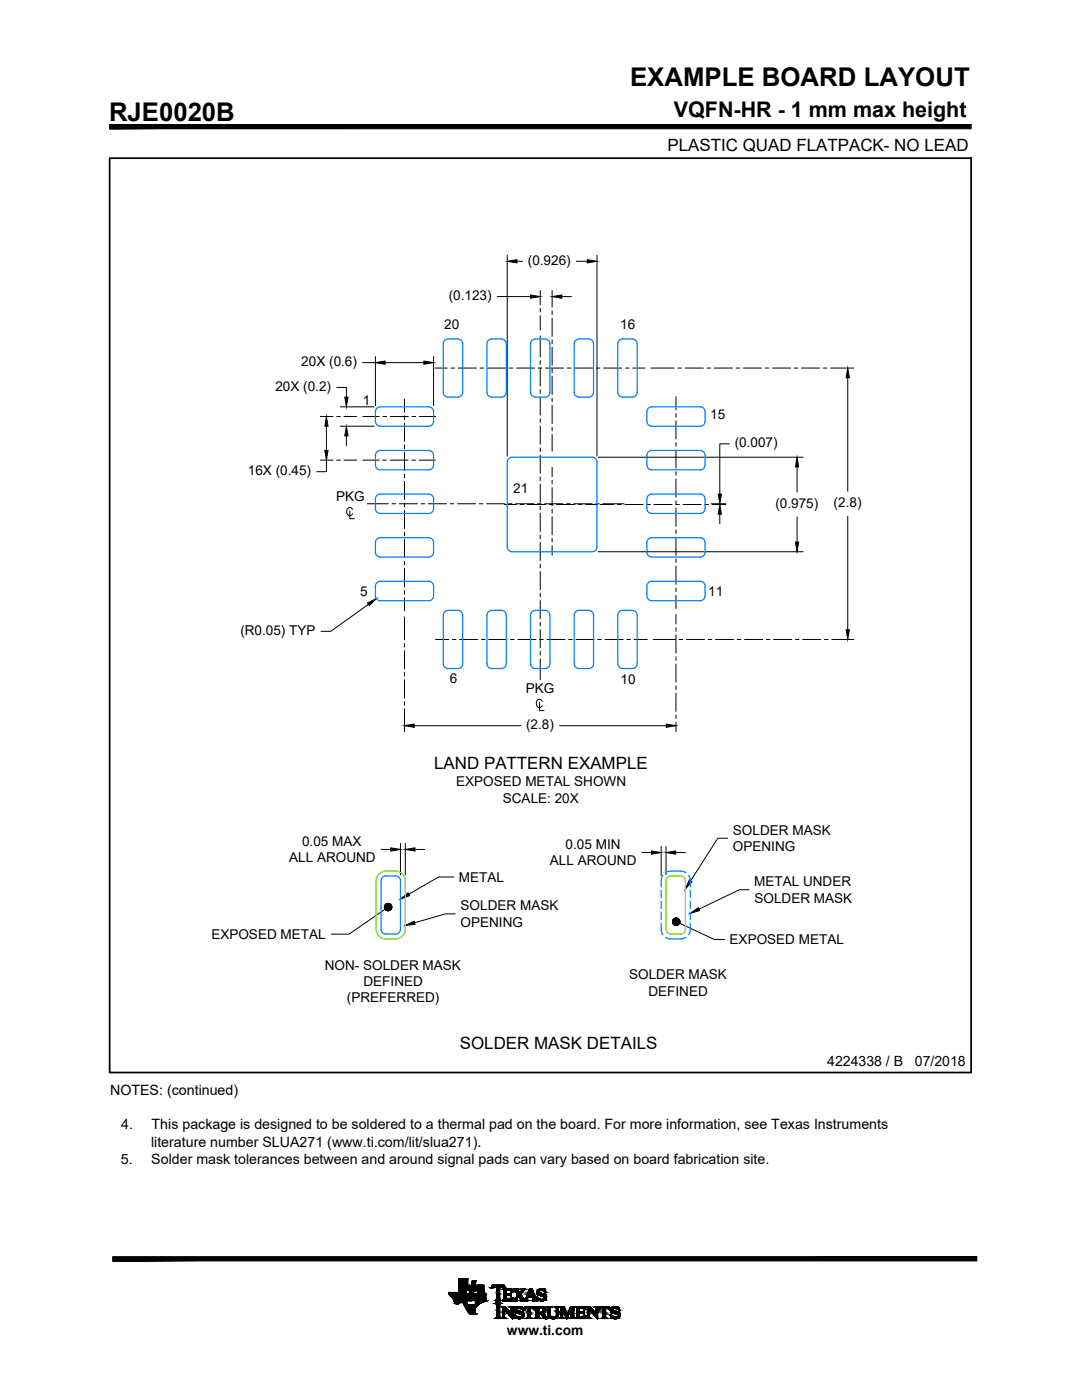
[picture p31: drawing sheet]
<svg xmlns="http://www.w3.org/2000/svg" width="216mm" height="279mm" viewBox="0 0 216 279" stroke-linecap="round" stroke-linejoin="round" font-family="sans-serif">
<defs><g id="words">
<g font-size="5.1">
<text x="125.7" y="17.1">EXAMPLE BOARD LAYOUT</text>
<text x="21.8" y="24.1">RJE0020B</text>
</g>
<text font-size="4.3" x="134.5" y="23.4">VQFN-HR - 1 mm max height</text>
<g font-size="3.4">
<text x="133.2" y="30.1">PLASTIC QUAD FLATPACK- NO LEAD</text>
<text x="86.6" y="153.5">LAND PATTERN EXAMPLE</text>
<text x="91.8" y="209.3">SOLDER MASK DETAILS</text>
</g>
<g font-size="2.8">
<text x="165.1" y="212.8">4224338 / B</text>
<text x="182.6" y="212.8">07/2018</text>
<text x="22" y="218.6">NOTES: (continued)</text>
<text x="24.2" y="225.4">4.</text>
<text x="30.3" y="225.4">This package is designed to be soldered to a thermal pad on the board. For more information, see Texas Instruments</text>
<text x="24.1" y="232.2">5.</text>
<text x="30.1" y="228.8">literature number SLUA271 (www.ti.com/lit/slua271).</text>
<text x="30.2" y="232.2">Solder mask tolerances between and around signal pads can vary based on board fabrication site.</text>
</g>
<g font-size="2.7">
<text x="105.3" y="52.8">(0.926)</text>
<text x="89.5" y="59.9">(0.123)</text>
<text x="88.7" y="65.7">20</text>
<text x="123.8" y="65.6">16</text>
<text x="60.1" y="73.1">20X (0.6)</text>
<text x="55" y="78">20X (0.2)</text>
<text x="72.4" y="80.8">1</text>
<text x="141.7" y="83.6">15</text>
<text x="146.6" y="89.3">(0.007)</text>
<text x="49.5" y="94.8">16X (0.45)</text>
<text x="67.1" y="100">PKG</text>
<text x="102.4" y="98.3">21</text>
<text x="154.7" y="101.4">(0.975)</text>
<text x="166.3" y="101.2">(2.8)</text>
<text x="71.9" y="119">5</text>
<text x="141.3" y="118.9">11</text>
<text x="48" y="126.7">(R0.05) TYP</text>
<text x="89.7" y="136.4">6</text>
<text x="123.8" y="136.6">10</text>
<text x="104.9" y="138.3">PKG</text>
<text x="105" y="145.5">(2.8)</text>
<text x="91" y="157">EXPOSED METAL SHOWN</text>
<text x="100.3" y="160.2">SCALE: 20X</text>
<text x="146.3" y="166.6">SOLDER MASK</text>
<text x="57.7" y="172.1">ALL AROUND</text>
<text x="60.3" y="168.8">0.05 MAX</text>
<text x="109.7" y="172.7">ALL AROUND</text>
<text x="112.9" y="169.5">0.05 MIN</text>
<text x="146.2" y="169.9">OPENING</text>
<text x="91.6" y="176">METAL</text>
<text x="150.5" y="176.9">METAL UNDER</text>
<text x="91.9" y="185">OPENING</text>
<text x="91.9" y="181.7">SOLDER MASK</text>
<text x="150.6" y="180.1">SOLDER MASK</text>
<text x="42.2" y="187.4">EXPOSED METAL</text>
<text x="145.6" y="188.5">EXPOSED METAL</text>
<text x="64.8" y="193.5">NON- SOLDER MASK</text>
<text x="72.5" y="196.8">DEFINED</text>
<text x="125.5" y="195.5">SOLDER MASK</text>
<text x="69.2" y="200">(PREFERRED)</text>
<text x="129.4" y="198.7">DEFINED</text>
<text x="101.2" y="266.4">www.ti.com</text>
</g>
</g></defs>
<!-- layer: FORMAT-FINAL -->
<g fill="#000" stroke="#000" stroke-width=".2">
<path d="M94.6 259.5h2.3zM94.8 259.6h2.1zM94.9 259.6h.1zM95 259.7h1.9zM98 257.1h.1zM101.6 258.2h.4zM101.7 258.2h.3zM102.3 259.1h.1zM103.2 258.6h.3zM107.8 258.6h1.2zM108 259.6h.2zM108.2 258.7h.8z"/>
<path d="M91.1 260.2h.3zM94.4 262.3h.2zM94.4 262.3h.1zM98.9 260.2h1zM104.5 261.4h.1zM107.9 261.9h.8zM108.6 263.1h.7zM108.9 263.2h.1zM113.1 263.1h.1zM116.2 261.8h.4zM116.3 261.8h.3zM116.9 262.6h.1z"/>
<path d="M119.5 261.4h.1z"/>
<path d="M21.9 24.8v.9l171.9-.9zM21.9 25.7l171.9-.9v.9z"/>
<path d="M22.5 250.8v.8l172.4-.8zM22.5 251.6l172.4-.8v.8z"/>
<path d="M90.8 260h.8zM90.8 260h.8z"/>
<path d="M90.8 260h.8zM90.8 260h.8z"/>
<path d="M90.7 259.9h1zM90.7 259.9l.9 .1z"/>
<path d="M90.7 259.9h1zM90.7 259.9h1z"/>
<path d="M90.7 259.9h1zM90.7 259.9h1z"/>
<path d="M90.7 259.9h1.1zM90.7 259.9h1z"/>
<path d="M90.7 259.8h1.1zM90.7 259.8l1.1 .1z"/>
<path d="M90.7 259.8h1.1zM90.7 259.8h1.1z"/>
<path d="M90.7 259.8h1.1zM90.7 259.8h1.1z"/>
<path d="M90.7 259.8h1.2zM90.7 259.8h1.1z"/>
<path d="M90.7 259.8h1.2zM90.7 259.8h1.2z"/>
<path d="M90.7 259.8h1.2zM90.7 259.8h1.2z"/>
<path d="M90.7 259.8h1.3zM90.7 259.8h1.2z"/>
<path d="M90.7 259.8h1.3zM90.7 259.8h1.3z"/>
<path d="M90.7 259.8h1.3zM90.7 259.8h1.3z"/>
<path d="M89.6 258.3h3.3zM89.6 258.3h3.3z"/>
<path d="M89.6 258.3h3.3zM89.6 258.3h3.3z"/>
<path d="M89.6 258.2h3.3zM89.6 258.2l3.3 .1z"/>
<path d="M89.6 258.2h3.3zM89.6 258.2h3.3z"/>
<path d="M89.6 258.2h3.3zM89.6 258.2h3.3z"/>
<path d="M89.6 258.2h3.3zM89.6 258.2h3.3z"/>
<path d="M89.6 258.2h3.3zM89.6 258.2h3.3z"/>
<path d="M89.6 258.2h3.3zM89.6 258.2h3.3z"/>
<path d="M89.6 258.2h3.3zM89.6 258.2h3.3z"/>
<path d="M89.6 258.1h3.4zM89.6 258.1l3.3 .1z"/>
<path d="M89.6 258.1h3.4zM89.6 258.1h3.4z"/>
<path d="M89.6 258.1h3.4zM89.6 258.1h3.4z"/>
<path d="M89.5 258.1h3.5zM89.5 258.1h3.5z"/>
<path d="M89.6 258.1h3.4zM89.6 258.1h3.4z"/>
<path d="M89.5 258h3.5zM89.5 258h3.5z"/>
<path d="M89.5 258h3.5zM89.5 258l3.5 .1z"/>
<path d="M89.5 257.9h3.5zM89.5 257.9l3.5 .1z"/>
<path d="M91.6 257.9h1.4zM91.6 257.9h1.4z"/>
<path d="M91.6 257.9h1.4zM91.6 257.9h1.4z"/>
<path d="M91.6 257.9h1.4zM91.6 257.9h1.4z"/>
<path d="M91.6 257.9h1.4zM91.6 257.9h1.4z"/>
<path d="M91.6 257.9h1.4zM91.6 257.9h1.4z"/>
<path d="M91.6 257.9h1.4zM91.6 257.9h1.4z"/>
<path d="M91.6 257.9h1.4zM91.6 257.9h1.4z"/>
<path d="M91.6 257.9h1.4zM91.6 257.9h1.4z"/>
<path d="M91.6 257.9h1.4zM91.6 257.9h1.4z"/>
<path d="M91.6 257.8h1.4zM91.6 257.8l1.4 .1z"/>
<path d="M91.6 257.8h1.4zM91.6 257.8h1.4z"/>
<path d="M91.6 257.8h1.4zM91.6 257.8h1.4z"/>
<path d="M91.6 257.8h1.4zM91.6 257.8h1.4z"/>
<path d="M91.6 257.7h1.4zM91.6 257.7l1.4 .1z"/>
<path d="M91.6 257.7h1.4zM91.6 257.7h1.4z"/>
<path d="M91.6 257.7h1.4zM91.6 257.7h1.4z"/>
<path d="M91.6 257.6h1.5zM91.6 257.6l1.4 .1z"/>
<path d="M91.6 257.6h1.5zM91.6 257.6h1.5z"/>
<path d="M91.6 257.6h1.5zM91.6 257.6h1.5z"/>
<path d="M91.6 257.6h1.5zM91.6 257.6h1.5z"/>
<path d="M91.6 257.5h1.5zM91.6 257.5h1.5z"/>
<path d="M91.6 257.5h1.5zM91.6 257.5l1.5 .1z"/>
<path d="M91.6 257.5h1.5zM91.6 257.5h1.5z"/>
<path d="M91.6 257.5h1.5zM91.6 257.5h1.5z"/>
<path d="M91.6 257.5h1.5zM91.6 257.5h1.5z"/>
<path d="M91.6 257.4l1.5 .1zM91.6 257.4l1.5 .1z"/>
<path d="M91.6 257.5h1.5zM91.6 257.5h1.5z"/>
<path d="M91.6 257.4h1.5zM91.6 257.4h1.5z"/>
<path d="M91.6 257.4h1.5zM91.6 257.4h1.5z"/>
<path d="M91.6 257.4h1.5zM91.6 257.4h1.5z"/>
<path d="M92.4 260h.7zM92.4 260h.7z"/>
<path d="M92.4 260h.7zM92.4 260h.7z"/>
<path d="M92.3 259.9h.8zM92.3 259.9h.8z"/>
<path d="M92.3 259.9h.8zM92.3 259.9l.8 .1z"/>
<path d="M92.3 259.9h.8zM92.3 259.9h.8z"/>
<path d="M92.3 259.9h.8zM92.3 259.9h.8z"/>
<path d="M92.2 259.9h.9zM92.2 259.9h.9z"/>
<path d="M92.2 259.8h.9zM92.2 259.8l.9 .1z"/>
<path d="M92.2 259.8h.9zM92.2 259.8h.9z"/>
<path d="M92.2 259.8h.9zM92.2 259.8h.9z"/>
<path d="M92.1 259.8h1zM92.1 259.8h1z"/>
<path d="M92.1 259.8h1zM92.1 259.8h1z"/>
<path d="M92.1 259.8h1zM92.1 259.8h1z"/>
<path d="M92 259.8h1.1zM92 259.8h1.1z"/>
<path d="M90.6 259.7h2.5zM90.6 259.7l2.5 .1z"/>
<path d="M90.6 259.7h2.5zM90.6 259.7h2.5z"/>
<path d="M90.6 259.6h2.6zM90.6 259.6l2.5 .1z"/>
<path d="M90.6 259.6h2.6zM90.6 259.6h2.6z"/>
<path d="M90.6 259.6h2.6zM90.6 259.6h2.6z"/>
<path d="M90.6 259.5h2.6zM90.6 259.5l2.6 .1z"/>
<path d="M90.5 259.5h2.7zM90.5 259.5h2.7z"/>
<path d="M90.5 259.5h2.7zM90.5 259.5h2.7z"/>
<path d="M90.5 259.5h2.7zM90.5 259.5h2.7z"/>
<path d="M90.5 259.5h2.7zM90.5 259.5h2.7z"/>
<path d="M90.5 259.5h2.7zM90.5 259.5h2.7z"/>
<path d="M90.5 259.5h2.7zM90.5 259.5h2.7z"/>
<path d="M90.5 259.5h2.7zM90.5 259.5h2.7z"/>
<path d="M90.5 259.5h2.7zM90.5 259.5h2.7z"/>
<path d="M90.5 259.4h2.7zM90.5 259.4l2.7 .1z"/>
<path d="M90.5 259.4h2.7zM90.5 259.4h2.7z"/>
<path d="M90.5 259.4h2.7zM90.5 259.4h2.7z"/>
<path d="M90.5 259.4h2.7zM90.5 259.4h2.7z"/>
<path d="M90.5 259.4h2.7zM90.5 259.4h2.7z"/>
<path d="M90.5 259.3h2.7zM90.5 259.3l2.7 .1z"/>
<path d="M90.5 259.3h2.7zM90.5 259.3h2.7z"/>
<path d="M90.5 259.3h2.7zM90.5 259.3h2.7z"/>
<path d="M90.5 259.3h2.7zM90.5 259.3h2.7z"/>
<path d="M90.5 259.3h2.7zM90.5 259.3h2.7z"/>
<path d="M90.4 259.2h2.8zM90.4 259.2l2.8 .1z"/>
<path d="M90.4 259.2h2.8zM90.4 259.2h2.8z"/>
<path d="M90.4 259.2h2.8zM90.4 259.2h2.8z"/>
<path d="M90.4 259.1h2.9zM90.4 259.1h2.9z"/>
<path d="M90.4 259.1h2.9zM90.4 259.1l2.8 .1z"/>
<path d="M90.3 259.1h3zM90.3 259.1h3z"/>
<path d="M90.3 259l3 .1zM90.3 259l3 .1z"/>
<path d="M90.3 259.1h3zM90.3 259.1h3z"/>
<path d="M90.3 259h3zM90.3 259h3z"/>
<path d="M90.2 258.9h3.1zM90.2 258.9l3.1 .1z"/>
<path d="M90.1 258.9h3.2zM90.1 258.9h3.2z"/>
<path d="M90.1 258.9h3.2zM90.1 258.9h3.2z"/>
<path d="M91.6 255.2h1.7zM91.6 255.2h1.7z"/>
<path d="M91.6 255.2h1.7zM91.6 255.2h1.7z"/>
<path d="M91.6 255.2h1.7zM91.6 255.2h1.7z"/>
<path d="M91.6 255.2h1.7zM91.6 255.2h1.7z"/>
<path d="M91.6 255.2h1.7zM91.6 255.2h1.7z"/>
<path d="M91.6 255.2h1.7zM91.6 255.2h1.7z"/>
<path d="M91.6 255.2h1.7zM91.6 255.2h1.7z"/>
<path d="M91.6 255.2h1.7zM91.6 255.2h1.7z"/>
<path d="M91.6 255.2h1.7zM91.6 255.2h1.7z"/>
<path d="M91.6 255.2h1.7zM91.6 255.2h1.7z"/>
<path d="M91.6 255.2l1.7 .1zM91.6 255.2l1.7 .1z"/>
<path d="M91.6 255.3h1.7zM91.6 255.3h1.7z"/>
<path d="M91.6 255.3h1.7zM91.6 255.3h1.7z"/>
<path d="M91.6 255.3h1.7zM91.6 255.3h1.7z"/>
<path d="M91.6 255.3h1.7zM91.6 255.3h1.7z"/>
<path d="M91.6 255.3h1.7zM91.6 255.3h1.7z"/>
<path d="M91.6 255.3h1.7zM91.6 255.3h1.7z"/>
<path d="M91.6 255.3l1.7 .1zM91.6 255.3l1.7 .1z"/>
<path d="M91.6 255.4h1.7zM91.6 255.4h1.7z"/>
<path d="M91.6 255.4h1.7zM91.6 255.4h1.7z"/>
<path d="M91.6 255.4h1.7zM91.6 255.4h1.7z"/>
<path d="M91.6 255.4l1.7 .1zM91.6 255.4l1.7 .1z"/>
<path d="M91.6 255.5h1.7zM91.6 255.5h1.7z"/>
<path d="M91.6 255.5h1.7zM91.6 255.5h1.7z"/>
<path d="M91.6 255.5h1.7zM91.6 255.5h1.7z"/>
<path d="M91.6 255.5h1.7zM91.6 255.5h1.7z"/>
<path d="M91.6 255.5l1.7 .1zM91.6 255.5l1.7 .1z"/>
<path d="M91.6 255.6h1.7zM91.6 255.6h1.7z"/>
<path d="M91.6 255.6l1.7 .1zM91.6 255.6l1.7 .1z"/>
<path d="M91.6 255.7h1.7zM91.6 255.7h1.7z"/>
<path d="M91.6 255.7l1.7 .1zM91.6 255.7l1.7 .1z"/>
<path d="M91.6 255.8h1.7zM91.6 255.8h1.7z"/>
<path d="M91.6 255.8l1.7 .1zM91.6 255.8l1.7 .1z"/>
<path d="M91.6 255.9l1.7 .1zM91.6 255.9l1.7 .1z"/>
<path d="M91.6 256h1.7zM91.6 256h1.7z"/>
<path d="M91.6 256l1.7 .1zM91.6 256l1.7 .1z"/>
<path d="M91.6 256.1l1.7 .1zM91.6 256.1l1.7 .1z"/>
<path d="M91.6 256.2h1.7zM91.6 256.2h1.7z"/>
<path d="M91.6 256.2h1.7zM91.6 256.2h1.7z"/>
<path d="M91.6 256.2l1.7 .1zM91.6 256.2l1.7 .1z"/>
<path d="M91.6 256.3h1.7zM91.6 256.3h1.7z"/>
<path d="M91.6 256.3h1.7zM91.6 256.3h1.7z"/>
<path d="M91.6 256.3l1.7 .1zM91.6 256.3l1.7 .1z"/>
<path d="M91.6 256.4h1.7zM91.6 256.4h1.7z"/>
<path d="M91.6 256.4h1.7zM91.6 256.4h1.7z"/>
<path d="M91.6 256.4l1.7 .1zM91.6 256.4l1.7 .1z"/>
<path d="M91.6 256.5h1.7zM91.6 256.5h1.7z"/>
<path d="M91.6 256.5h1.7zM91.6 256.5h1.7z"/>
<path d="M91.6 256.5h1.7zM91.6 256.5h1.7z"/>
<path d="M91.6 256.5h1.7zM91.6 256.5h1.7z"/>
<path d="M90.1 258.8h3.2zM90.1 258.8l3.2 .1z"/>
<path d="M90 258.8h3.3zM90 258.8h3.3z"/>
<path d="M89.9 258.7h3.4zM89.9 258.7l3.4 .1z"/>
<path d="M89.9 258.6h3.4zM89.9 258.6l3.4 .1z"/>
<path d="M89.9 258.6h3.5zM89.9 258.6h3.4z"/>
<path d="M89.8 258.6h3.6zM89.8 258.6h3.6z"/>
<path d="M89.8 258.5h3.6zM89.8 258.5h3.6z"/>
<path d="M89.8 258.5h3.6zM89.8 258.5l3.6 .1z"/>
<path d="M89.8 258.5h3.6zM89.8 258.5h3.6z"/>
<path d="M89.8 258.5h3.6zM89.8 258.5h3.6z"/>
<path d="M89.7 258.5h3.7zM89.7 258.5h3.7z"/>
<path d="M89.7 258.5h3.7zM89.7 258.5h3.7z"/>
<path d="M89.7 258.4h3.7zM89.7 258.4l3.7 .1z"/>
<path d="M89.7 258.4h3.7zM89.7 258.4h3.7z"/>
<path d="M89.7 258.4h3.7zM89.7 258.4h3.7z"/>
<path d="M89.6 258.3h3.8zM89.6 258.3l3.8 .1zM89.7 258.4h3.7zM89.7 258.4h3.7z"/>
<path d="M89.6 258.3h3.8zM89.6 258.3h3.8z"/>
<path d="M89.6 258.3h3.8zM89.6 258.3h3.8z"/>
<path d="M89.6 258.3h3.8zM89.6 258.3h3.8z"/>
<path d="M89.6 258.3h3.8zM89.6 258.3h3.8z"/>
<path d="M89.6 258.3h3.8zM89.6 258.3h3.8z"/>
<path d="M89.6 258.3h3.8zM89.6 258.3h3.8z"/>
<path d="M89.6 258.3h3.8zM89.6 258.3h3.8z"/>
<path d="M91.6 257.4h2zM91.6 257.4h2z"/>
<path d="M91.6 257.4h2zM91.6 257.4h2z"/>
<path d="M91.6 257.4h2zM91.6 257.4h2z"/>
<path d="M91.6 257.4h2zM91.6 257.4h2z"/>
<path d="M91.6 257.4h2zM91.6 257.4h2z"/>
<path d="M91.6 257.4h2zM91.6 257.4h2z"/>
<path d="M91.6 257.3h2zM91.6 257.3l2 .1z"/>
<path d="M91.6 257.3h2zM91.6 257.3h2z"/>
<path d="M91.6 257.3h2zM91.6 257.3h2z"/>
<path d="M91.6 257.3h2zM91.6 257.3h2z"/>
<path d="M91.6 257.3h2zM91.6 257.3h2z"/>
<path d="M91.6 257.2h2zM91.6 257.2l2 .1z"/>
<path d="M91.6 257.2h2zM91.6 257.2h2z"/>
<path d="M91.6 257.1h2zM91.6 257.1l2 .1z"/>
<path d="M91.6 257.1h2.1zM91.6 257.1h2z"/>
<path d="M91.6 257.1h2.1zM91.6 257.1h2.1z"/>
<path d="M91.6 257h2.1zM91.6 257l2.1 .1z"/>
<path d="M91.6 257h2.1zM91.6 257h2.1z"/>
<path d="M91.6 256.9h2.1zM91.6 256.9l2.1 .1z"/>
<path d="M91.6 256.9h2.1zM91.6 256.9h2.1z"/>
<path d="M91.6 256.8h2.1zM91.6 256.8l2.1 .1z"/>
<path d="M91.6 256.7h2.1zM91.6 256.7l2.1 .1z"/>
<path d="M91.6 256.7h2.1zM91.6 256.7h2.1z"/>
<path d="M91.6 256.7h2.1zM91.6 256.7h2.1z"/>
<path d="M91.6 256.7h2.1zM91.6 256.7h2.1z"/>
<path d="M91.6 256.6h2.1zM91.6 256.6l2.1 .1z"/>
<path d="M91.6 256.6h2.2zM91.6 256.6h2.1z"/>
<path d="M91.6 256.6h2.2zM91.6 256.6h2.2z"/>
<path d="M91.6 256.6h2.2zM91.6 256.6h2.2z"/>
<path d="M91.6 256.5h2.2zM91.6 256.5h2.2z"/>
<path d="M91.6 256.5h2.2zM91.6 256.5l2.2 .1z"/>
<path d="M91.6 256.5h2.2zM91.6 256.5h2.2z"/>
<path d="M91.6 256.5h2.2zM91.6 256.5h2.2z"/>
<path d="M91.6 256.5h2.2zM91.6 256.5h2.2z"/>
<path d="M93.5 259.6h.7zM93.5 259.6h.7z"/>
<path d="M93.5 259.6h.7zM93.5 259.6h.7z"/>
<path d="M93.5 259.5h.7zM93.5 259.5l.7 .1z"/>
<path d="M93.5 259.5h.7zM93.5 259.5h.7z"/>
<path d="M93.5 259.5h.7zM93.5 259.5h.7zM93.5 259.5h.7zM93.5 259.5h.7z"/>
<path d="M93.5 259.5h.7zM93.5 259.5h.7zM93.5 259.5h.7zM93.5 259.5h.7z"/>
<path d="M93.5 259.5h.7zM93.5 259.5h.7zM93.5 259.5h.7zM93.5 259.5h.7z"/>
<path d="M93.5 259.4h.7zM93.5 259.4l.7 .1zM93.5 259.5h.7zM93.5 259.5h.7z"/>
<path d="M93.5 259.4h.7zM93.5 259.4h.7zM93.5 259.4h.7zM93.5 259.4h.7z"/>
<path d="M93.5 259.4h.7zM93.5 259.4h.7zM93.5 259.4h.7zM93.5 259.4h.7z"/>
<path d="M93.5 259.3h.7zM93.5 259.3l.7 .1zM93.5 259.4h.7zM93.5 259.4h.7z"/>
<path d="M93.5 259.3h.7zM93.5 259.3h.7zM93.5 259.3h.7zM93.5 259.3h.7z"/>
<path d="M93.5 259.2h.7zM93.5 259.2l.7 .1zM93.5 259.3h.7zM93.5 259.3h.7z"/>
<path d="M93.6 259.2h.7zM93.6 259.2h.6zM93.5 259.2h.7zM93.5 259.2h.7z"/>
<path d="M93.6 259.1h.7zM93.6 259.1l.7 .1zM93.6 259.2h.7zM93.6 259.2h.7z"/>
<path d="M93.6 259.1h.7zM93.6 259.1h.7zM93.6 259.1h.7zM93.6 259.1h.7z"/>
<path d="M93.6 259h.7zM93.6 259l.7 .1zM93.6 259.1h.7zM93.6 259.1h.7z"/>
<path d="M93.6 259h.7zM93.6 259h.7zM93.6 259h.7zM93.6 259h.7z"/>
<path d="M93.6 258.9l.7 .1v-.1zM93.6 258.9l.7 .1h-.7zM93.6 259h.7zM93.6 259h.7z"/>
<path d="M93.6 258.7l.7 .2v-.2zM93.6 258.7l.7 .2h-.7zM93.6 258.9h.7zM93.6 258.9h.7z"/>
<path d="M93.7 258.6l.6 .1 .1-.1zM93.7 258.6l.6 .1h-.7zM93.6 258.7h.7zM93.6 258.7h.7z"/>
<path d="M93.7 258.5l.7 .1v-.1zM93.7 258.5l.7 .1h-.7zM93.7 258.6h.7zM93.7 258.6h.7z"/>
<path d="M93.7 258.3l.7 .2v-.2zM93.7 258.3l.7 .2h-.7zM93.7 258.5h.7zM93.7 258.5h.7z"/>
<path d="M93.8 258l.6 .3 .1-.3zM93.8 258l.6 .3h-.7zM93.7 258.3h.7zM93.7 258.3h.7z"/>
<path d="M93.8 257.8l.7 .2v-.2zM93.8 257.8l.7 .2h-.7zM93.8 258h.7zM93.8 258h.7z"/>
<path d="M93.9 257.6l.6 .2 .1-.2zM93.9 257.6l.6 .2h-.7zM93.8 257.8h.7zM93.8 257.8h.7z"/>
<path d="M93.9 257.5l.7 .1v-.1zM93.9 257.5l.7 .1h-.7zM93.9 257.6h.7zM93.9 257.6h.7z"/>
<path d="M93.9 257.4l.7 .1v-.1zM93.9 257.4l.7 .1h-.7zM93.9 257.5h.7zM93.9 257.5h.7z"/>
<path d="M93.9 257.2l.7 .2v-.2zM93.9 257.2l.7 .2h-.7zM93.9 257.4h.7zM93.9 257.4h.7z"/>
<path d="M94 257.1l.6 .1 .1-.1zM94 257.1l.6 .1h-.7zM93.9 257.2h.7zM93.9 257.2h.7z"/>
<path d="M94 257.1h.7zM94 257.1h.7zM94 257.1h.7zM94 257.1h.7z"/>
<path d="M94 257h.7zM94 257l.7 .1zM94 257.1h.7zM94 257.1h.7z"/>
<path d="M94 256.9h.7zM94 256.9l.7 .1zM94 257h.7zM94 257h.7z"/>
<path d="M94 256.9h.7zM94 256.9h.7zM94 256.9h.7zM94 256.9h.7z"/>
<path d="M94 256.9h.7zM94 256.9h.7zM94 256.9h.7zM94 256.9h.7z"/>
<path d="M94 256.8h.7zM94 256.8l.7 .1zM94 256.9h.7zM94 256.9h.7z"/>
<path d="M94 256.8h.7zM94 256.8h.7zM94 256.8h.7zM94 256.8h.7z"/>
<path d="M94 256.7h.7zM94 256.7l.7 .1zM94 256.8h.7zM94 256.8h.7z"/>
<path d="M94.1 256.7h.6zM94.1 256.7h.6zM94 256.7h.7zM94 256.7h.7z"/>
<path d="M94.1 256.7h.7zM94.1 256.7h.6zM94.1 256.7h.6zM94.1 256.7h.6z"/>
<path d="M94.1 256.6h.7zM94.1 256.6l.7 .1zM94.1 256.7h.7zM94.1 256.7h.7z"/>
<path d="M94.1 256.6h.7zM94.1 256.6h.7zM94.1 256.6h.7zM94.1 256.6h.7z"/>
<path d="M94.1 256.6h.7zM94.1 256.6h.7zM94.1 256.6h.7zM94.1 256.6h.7z"/>
<path d="M94.1 256.6h.7zM94.1 256.6h.7zM94.1 256.6h.7zM94.1 256.6h.7z"/>
<path d="M94.1 256.5h.7zM94.1 256.5l.7 .1zM94.1 256.6h.7zM94.1 256.6h.7z"/>
<path d="M94.1 256.5h.7zM94.1 256.5h.7zM94.1 256.5h.7zM94.1 256.5h.7z"/>
<path d="M94.1 256.5h.7zM94.1 256.5h.7zM94.1 256.5h.7zM94.1 256.5h.7z"/>
<path d="M94.1 256.5h.7zM94.1 256.5h.7zM94.1 256.5h.7zM94.1 256.5h.7z"/>
<path d="M94.1 256.2h.7zM94.1 256.2h.7zM94.1 256.2h.7zM94.1 256.2h.7z"/>
<path d="M94.1 256.2h.7zM94.1 256.2h.7z"/>
<path d="M94.1 256.2h.7zM94.1 256.2h.7zM94.1 256.2h.7zM94.1 256.2h.7z"/>
<path d="M94.1 256.2h.7zM94.1 256.2h.7zM94.1 256.2h.7zM94.1 256.2h.7z"/>
<path d="M94.1 256.2h.7zM94.1 256.2h.7zM94.1 256.2h.7zM94.1 256.2h.7z"/>
<path d="M94.2 256.2h.6zM94.2 256.2h.6zM94.1 256.2h.7zM94.1 256.2h.7z"/>
<path d="M94.2 256.2h.7zM94.2 256.2h.6zM94.2 256.2h.6zM94.2 256.2h.6z"/>
<path d="M94.2 256.1h.7zM94.2 256.1l.7 .1zM94.2 256.2h.7zM94.2 256.2h.7z"/>
<path d="M94.2 256.1h.7zM94.2 256.1h.7zM94.2 256.1h.7zM94.2 256.1h.7z"/>
<path d="M94.2 256h.7zM94.2 256l.7 .1zM94.2 256.1h.7zM94.2 256.1h.7z"/>
<path d="M94.2 256h.7zM94.2 256h.7zM94.2 256h.7zM94.2 256h.7z"/>
<path d="M94.2 255.9h.7zM94.2 255.9l.7 .1zM94.2 256h.7zM94.2 256h.7z"/>
<path d="M94.2 255.8h.7zM94.2 255.8l.7 .1zM94.2 255.9h.7zM94.2 255.9h.7z"/>
<path d="M94.2 255.8h.7zM94.2 255.8h.7zM94.2 255.8h.7zM94.2 255.8h.7z"/>
<path d="M94.2 255.7h.7zM94.2 255.7l.7 .1zM94.2 255.8h.7zM94.2 255.8h.7z"/>
<path d="M94.3 255.7h.6zM94.3 255.7h.6zM94.2 255.7h.7zM94.2 255.7h.7z"/>
<path d="M94.3 255.6h.7zM94.3 255.6l.6 .1zM94.3 255.7h.6zM94.3 255.7h.6z"/>
<path d="M94.3 255.6h.7zM94.3 255.6h.7zM94.3 255.6h.7zM94.3 255.6h.7z"/>
<path d="M94.3 255.6h.7zM94.3 255.6h.7zM94.3 255.6h.7zM94.3 255.6h.7z"/>
<path d="M94.3 255.6h.7zM94.3 255.6h.7zM94.3 255.6h.7zM94.3 255.6h.7z"/>
<path d="M94.3 255.6h.7zM94.3 255.6h.7zM94.3 255.6h.7zM94.3 255.6h.7z"/>
<path d="M94.3 255.6h.7zM94.3 255.6h.7zM94.3 255.6h.7zM94.3 255.6h.7z"/>
<path d="M94.3 255.6h.7zM94.3 255.6h.7zM94.3 255.6h.7zM94.3 255.6h.7z"/>
<path d="M94.3 255.6h.7zM94.3 255.6h.7zM94.3 255.6h.7zM94.3 255.6h.7z"/>
<path d="M94.9 259.6h.1zM94.9 259.6h.1z"/>
<path d="M95 259.6h1.9zM95 259.6h1.9z"/>
<path d="M94.9 260h1.2zM94.9 260h1.1z"/>
<path d="M94.9 259.9h1.3zM94.9 259.9l1.2 .1z"/>
<path d="M94.9 259.9h1.4zM94.9 259.9h1.3z"/>
<path d="M94.9 259.9h1.4zM94.9 259.9h1.4z"/>
<path d="M94.9 259.9h1.4zM94.9 259.9h1.4z"/>
<path d="M94.9 259.8h1.5zM94.9 259.8l1.4 .1z"/>
<path d="M94.9 259.8h1.5zM94.9 259.8h1.5z"/>
<path d="M94.9 259.8h1.6zM94.9 259.8h1.5z"/>
<path d="M95.1 256.5h1.4zM95.1 256.5h1.4zM95.1 256.5h1.4zM95.1 256.5h1.4z"/>
<path d="M95.1 256.5h1.4zM95.1 256.5h1.4zM95.1 256.5h1.4zM95.1 256.5h1.4z"/>
<path d="M95.1 256.5h1.4zM95.1 256.5h1.4zM95.1 256.5h1.4zM95.1 256.5h1.4z"/>
<path d="M95.1 256.5l1.4 .1zM95.1 256.5l1.4 .1z"/>
<path d="M95.1 256.6h1.4zM95.1 256.6h1.4z"/>
<path d="M95.1 256.6h1.4zM95.1 256.6h1.4zM95.1 256.6h1.4zM95.1 256.6h1.4z"/>
<path d="M95.1 256.6h1.4zM95.1 256.6h1.4zM95.1 256.6h1.4zM95.1 256.6h1.4z"/>
<path d="M95.1 256.6h1.4zM95.1 256.6h1.4zM95.1 256.6h1.4zM95.1 256.6h1.4z"/>
<path d="M95.1 256.6l1.4 .1zM95.1 256.6l1.4 .1z"/>
<path d="M95.1 256.7h1.4zM95.1 256.7h1.4z"/>
<path d="M95.1 256.7h1.4zM95.1 256.7h1.4z"/>
<path d="M95 256.7h1.5zM95 256.7h1.5z"/>
<path d="M95 256.7h1.5zM95 256.7h1.5z"/>
<path d="M95 256.7h1.5zM95 256.7h1.5z"/>
<path d="M95 256.7l1.5 .1zM95 256.7l1.5 .1z"/>
<path d="M95 256.8h1.5zM95 256.8h1.5z"/>
<path d="M95 256.8l1.5 .1zM95 256.8l1.5 .1z"/>
<path d="M95 256.9h1.5zM95 256.9h1.5z"/>
<path d="M95 256.9l1.5 .1zM95 256.9l1.5 .1z"/>
<path d="M95 257h1.5zM95 257h1.5z"/>
<path d="M95 257l1.5 .1zM95 257l1.5 .1z"/>
<path d="M95 257.1h1.5zM95 257.1h1.5z"/>
<path d="M95 257.1h1.5zM95 257.1h1.5z"/>
<path d="M95 257.1h1.5zM95 257.1h1.5z"/>
<path d="M95 257.1l1.5 .1zM95 257.1l1.5 .1z"/>
<path d="M94.9 257.2h1.6zM94.9 257.2h1.6z"/>
<path d="M94.9 257.2h1.6zM94.9 257.2h1.6z"/>
<path d="M94.9 257.2l1.6 .1zM94.9 257.2l1.6 .1z"/>
<path d="M94.9 257.3h1.6zM94.9 257.3h1.6z"/>
<path d="M94.9 257.3h1.6zM94.9 257.3h1.6z"/>
<path d="M94.9 257.3h1.6zM94.9 257.3h1.6z"/>
<path d="M94.9 257.3h1.6zM94.9 257.3h1.6z"/>
<path d="M94.9 257.3h1.6zM94.9 257.3h1.6z"/>
<path d="M94.9 257.3h1.6zM94.9 257.3h1.6z"/>
<path d="M94.9 257.3l1.6 .1zM94.9 257.3l1.6 .1z"/>
<path d="M94.9 257.4h1.6zM94.9 257.4h1.6z"/>
<path d="M94.9 257.4h1.6zM94.9 257.4h1.6z"/>
<path d="M94.9 257.4h1.6zM94.9 257.4h1.6z"/>
<path d="M94.9 257.4h1.6zM94.9 257.4h1.6z"/>
<path d="M94.9 257.4h1.6zM94.9 257.4h1.6z"/>
<path d="M94.9 257.4h1.6zM94.9 257.4h1.6z"/>
<path d="M94.9 257.4h1.6zM94.9 257.4h1.6z"/>
<path d="M94.9 257.4h1.6zM94.9 257.4h1.6z"/>
<path d="M94.9 257.4h1.6zM94.9 257.4h1.6z"/>
<path d="M94.9 257.4h1.6zM94.9 257.4h1.6z"/>
<path d="M94.9 257.4h1.6zM94.9 257.4h1.6z"/>
<path d="M95.4 257.4h1.1zM95.4 257.4h1.1z"/>
<path d="M95.4 257.4h1.1zM95.4 257.4h1.1z"/>
<path d="M95.4 257.4h1.1zM95.4 257.4h1.1z"/>
<path d="M95.4 257.4l1.1 .1zM95.4 257.4l1.1 .1z"/>
<path d="M95.4 257.5h1.1zM95.4 257.5h1.1z"/>
<path d="M95.4 257.5h1.1zM95.4 257.5h1.1z"/>
<path d="M95.4 257.5h1.1zM95.4 257.5h1.1z"/>
<path d="M95.4 257.5h1.1zM95.4 257.5h1.1z"/>
<path d="M95.4 257.5l1.1 .1zM95.4 257.5l1.1 .1z"/>
<path d="M95.4 257.6h1.1zM95.4 257.6h1.1z"/>
<path d="M95.4 257.6h1.1zM95.4 257.6h1.1z"/>
<path d="M94.9 259.8h1.6zM94.9 259.8h1.6z"/>
<path d="M95.4 257.6h1.1zM95.4 257.6h1.1z"/>
<path d="M95.4 257.6l1.1 .1zM95.4 257.6l1.1 .1z"/>
<path d="M95.4 257.7h1.2zM95.4 257.7h1.2z"/>
<path d="M95.4 257.7h1.2zM95.4 257.7h1.2z"/>
<path d="M95.4 257.7l1.2 .1zM95.4 257.7l1.2 .1z"/>
<path d="M95.4 257.8h1.2zM95.4 257.8h1.2z"/>
<path d="M95.3 257.8h1.3zM95.3 257.8h1.3z"/>
<path d="M95 259.8h1.6zM95 259.8h1.6z"/>
<path d="M95 259.8h1.6zM95 259.8h1.5z"/>
<path d="M95.3 257.8h1.3zM95.3 257.8h1.3z"/>
<path d="M95.3 257.8l1.3 .1zM95.3 257.8l1.3 .1z"/>
<path d="M95.3 257.9h1.3zM95.3 257.9h1.3z"/>
<path d="M95.3 257.9h1.3zM95.3 257.9h1.3z"/>
<path d="M95.3 257.9l1.4 .1zM95.3 257.9l1.4 .1z"/>
<path d="M95 259.8h1.6zM95 259.8h1.6z"/>
<path d="M95.3 258h1.4zM95.3 258h1.4z"/>
<path d="M95.3 258h1.4zM95.3 258h1.4z"/>
<path d="M95.3 258l1.4 .1zM95.3 258l1.4 .1z"/>
<path d="M95 259.7h1.7zM95 259.7l1.6 .1z"/>
<path d="M95.3 258.1h1.4zM95.3 258.1h1.4z"/>
<path d="M95.3 258.1h1.5zM95.3 258.1h1.5z"/>
<path d="M95 259.7h1.8zM95 259.7h1.8z"/>
<path d="M95 259.7h1.8zM95 259.7h1.7z"/>
<path d="M95.3 258.1h1.5zM95.3 258.1h1.5z"/>
<path d="M95.3 258.1h1.5zM95.3 258.1h1.5z"/>
<path d="M95.3 258.1h1.5zM95.3 258.1h1.5z"/>
<path d="M95.3 258.1l1.5 .1zM95.3 258.1l1.5 .1z"/>
<path d="M95 259.7h1.8zM95 259.7h1.8z"/>
<path d="M95.3 258.2h1.5zM95.3 258.2h1.5z"/>
<path d="M95.3 258.2h1.5zM95.3 258.2h1.5z"/>
<path d="M95.3 258.2h1.5zM95.3 258.2h1.5z"/>
<path d="M95.3 258.2h1.6zM95.3 258.2h1.6z"/>
<path d="M95 259.7h1.8zM95 259.7h1.8z"/>
<path d="M95.3 258.2h1.6zM95.3 258.2h1.6z"/>
<path d="M95.3 258.2h1.6zM95.3 258.2h1.6z"/>
<path d="M95.3 258.2h1.6zM95.3 258.2h1.6z"/>
<path d="M95 259.7h1.9zM95 259.7h1.8z"/>
<path d="M95.3 258.2h1.6zM95.3 258.2h1.6z"/>
<path d="M95.3 258.2h1.6zM95.3 258.2h1.6z"/>
<path d="M95.3 258.2h1.6zM95.3 258.2h1.6z"/>
<path d="M95 259.7h1.9zM95 259.7h1.9z"/>
<path d="M95.3 258.2h1.6zM95.3 258.2h1.6z"/>
<path d="M95.3 258.2h1.6zM95.3 258.2h1.6z"/>
<path d="M95 259.7h1.9zM95 259.7h1.9z"/>
<path d="M95.3 258.2h1.6zM95.3 258.2h1.6z"/>
<path d="M95.3 258.2h1.6zM95.3 258.2h1.6z"/>
<path d="M95.3 258.2l1.6 .1zM95.3 258.2l1.6 .1z"/>
<path d="M95.3 258.3h1.6zM95.3 258.3h1.6z"/>
<path d="M95.3 258.3h1.6zM95.3 258.3h1.6z"/>
<path d="M95.3 258.3h1.6zM95.3 258.3h1.6z"/>
<path d="M94.7 258.3h2.2zM94.7 258.3h2.2z"/>
<path d="M94.7 258.3h2.2zM94.7 258.3h2.2z"/>
<path d="M94.7 258.3h2.2zM94.7 258.3h2.2z"/>
<path d="M94.7 258.3h2.2zM94.7 258.3h2.2z"/>
<path d="M94.7 258.3h2.2zM94.7 258.3h2.2z"/>
<path d="M94.7 258.3h2.2zM94.7 258.3h2.2z"/>
<path d="M94.7 258.3h2.2zM94.7 258.3h2.2z"/>
<path d="M94.7 258.3h2.2zM94.7 258.3h2.2z"/>
<path d="M94.7 258.3h2.2zM94.7 258.3h2.2z"/>
<path d="M94.7 258.3h2.2zM94.7 258.3h2.2z"/>
<path d="M94.7 258.3h2.2zM94.7 258.3h2.2z"/>
<path d="M94.7 258.3l2.2 .1zM94.7 258.3l2.2 .1z"/>
<path d="M94.7 258.4h2.2zM94.7 258.4h2.2z"/>
<path d="M94.7 258.4h2.2zM94.7 258.4h2.2z"/>
<path d="M94.7 258.4h2.2zM94.7 258.4h2.2z"/>
<path d="M94.7 258.4h2.2zM94.7 258.4h2.2z"/>
<path d="M94.7 258.4h2.2zM94.7 258.4h2.2z"/>
<path d="M94.7 258.4l2.2 .1zM94.7 258.4l2.2 .1z"/>
<path d="M94.7 258.5h2.2zM94.7 258.5h2.2z"/>
<path d="M94.7 258.5h2.2zM94.7 258.5h2.2z"/>
<path d="M94.7 258.5h2.2zM94.7 258.5h2.2z"/>
<path d="M94.7 258.5l2.2 .1zM94.7 258.5l2.2 .1z"/>
<path d="M94.7 258.6h2.2zM94.7 258.6h2.2z"/>
<path d="M94.7 258.6h2.2zM94.7 258.6h2.2z"/>
<path d="M94.7 258.6l2.2 .1zM94.7 258.6l2.2 .1z"/>
<path d="M94.7 258.7l2.2 .1zM94.7 258.7l2.2 .1z"/>
<path d="M94.6 258.8h2.3zM94.6 258.8h2.3z"/>
<path d="M94.6 258.8l2.3 .1v-.1zM94.6 258.8l2.3 .1h-2.3z"/>
<path d="M94.6 258.9h2.3zM94.6 258.9h2.3z"/>
<path d="M94.6 258.9l2.3 .1zM94.6 258.9l2.3 .1z"/>
<path d="M94.6 259h2.3zM94.6 259h2.3z"/>
<path d="M94.6 259h2.3zM94.6 259h2.3z"/>
<path d="M94.6 259l2.3 .1zM94.6 259l2.3 .1z"/>
<path d="M94.6 259.1h2.3zM94.6 259.1h2.3z"/>
<path d="M94.6 259.1h2.3zM94.6 259.1h2.3z"/>
<path d="M94.6 259.1h2.3zM94.6 259.1h2.3z"/>
<path d="M94.6 259.1h2.3zM94.6 259.1h2.3z"/>
<path d="M94.6 259.1h2.3zM94.6 259.1h2.3z"/>
<path d="M94.6 259.1l2.3 .1zM94.6 259.1l2.3 .1z"/>
<path d="M94.6 259.2h2.3zM94.6 259.2h2.3z"/>
<path d="M94.6 259.2h2.3zM94.6 259.2h2.3zM94.6 259.2h2.3zM94.6 259.2h2.3z"/>
<path d="M94.6 259.2h2.3zM94.6 259.2h2.3z"/>
<path d="M94.5 259.2h2.4zM94.5 259.2h2.4z"/>
<path d="M94.5 259.2l2.4 .1zM94.5 259.2l2.4 .1z"/>
<path d="M94.5 259.3h2.4zM94.5 259.3h2.4z"/>
<path d="M94.5 259.3h2.4zM94.5 259.3h2.4z"/>
<path d="M94.5 259.3h2.4zM94.5 259.3h2.4z"/>
<path d="M94.5 259.3h2.4zM94.5 259.3h2.4z"/>
<path d="M94.5 259.3l2.4 .1zM94.5 259.3l2.4 .1z"/>
<path d="M94.5 259.4h2.4zM94.5 259.4h2.4z"/>
<path d="M94.5 259.4h2.4zM94.5 259.4h2.4z"/>
<path d="M94.5 259.4h2.4zM94.5 259.4h2.4z"/>
<path d="M94.5 259.4h2.4zM94.5 259.4h2.4z"/>
<path d="M94.5 259.4l2.4 .1zM94.5 259.4l2.4 .1z"/>
<path d="M94.5 259.5h2.4zM94.5 259.5h2.4z"/>
<path d="M94.5 259.5h2.4zM94.5 259.5h2.4z"/>
<path d="M94.5 259.5h2.4zM94.5 259.5h2.4z"/>
<path d="M94.5 259.5h2.4zM94.5 259.5h2.4z"/>
<path d="M94.5 259.5h2.4zM94.5 259.5h2.4z"/>
<path d="M94.6 259.5h2.3zM94.6 259.5h2.3z"/>
<path d="M94.6 259.5h2.3zM94.6 259.5h2.3zM94.6 259.5h2.3z"/>
<path d="M94.6 259.5h2.3zM94.6 259.5h2.3z"/>
<path d="M94.6 259.5h2.3zM94.6 259.5h2.3z"/>
<path d="M94.6 259.5l2.3 .1zM94.6 259.5l2.3 .1z"/>
<path d="M94.7 259.6h2.2zM94.7 259.6h2.2z"/>
<path d="M94.7 259.6h2.2zM94.7 259.6h2.2z"/>
<path d="M94.7 259.6h2.2zM94.7 259.6h2.2zM94.8 259.6h2.1z"/>
<path d="M94.8 259.6h2.1zM94.8 259.6h2.1z"/>
<path d="M94.8 259.6h2.1zM94.8 259.6h2.1zM94.8 259.6h2.1z"/>
<path d="M95 259.6h1.9zM95 259.6h1.9z"/>
<path d="M95 259.6h1.9zM95 259.6h1.9z"/>
<path d="M95 259.6h1.9zM95 259.6h1.9z"/>
<path d="M95 259.6h1.9zM95 259.6h1.9z"/>
<path d="M95 259.6h1.9zM95 259.6h1.9zM95 259.6h1.9zM95 259.6h1.9z"/>
<path d="M95 259.6h1.9zM95 259.6h1.9z"/>
<path d="M95 259.6h1.9zM95 259.6h1.9z"/>
<path d="M95 259.6h1.9zM95 259.6h1.9z"/>
<path d="M95 259.6h1.9zM95 259.6h1.9zM95 259.6h1.9zM95 259.6h1.9z"/>
<path d="M95 259.6l1.9 .1zM95 259.6l1.9 .1z"/>
<path d="M95 259.7h1.9zM95 259.7h1.9z"/>
<path d="M95 259.7h1.9zM95 259.7h1.9z"/>
<path d="M95 259.7h1.9zM95 259.7h1.9z"/>
<path d="M95 259.7h1.9zM95 259.7h1.9zM95 259.7h1.9z"/>
<path d="M95 259.7h1.9zM95 259.7h1.9z"/>
<path d="M98 257.1h.1zM98 257.1h.1z"/>
<path d="M98 257h.1zM98 257l.1 .1z"/>
<path d="M98 257h.1zM98 257h.1z"/>
<path d="M98 257h.2zM98 257h.1z"/>
<path d="M98 257h.2zM98 257h.2z"/>
<path d="M98 257h.2zM98 257h.2z"/>
<path d="M98 257h.2zM98 257h.2z"/>
<path d="M98 256.9h.2zM98 256.9l.2 .1z"/>
<path d="M98 256.9h.3zM98 256.9h.2z"/>
<path d="M98.1 256.9h.2zM98.1 256.9h.2z"/>
<path d="M98.1 256.9h.2zM98.1 256.9h.2z"/>
<path d="M98.1 256.9h.3zM98.1 256.9h.2z"/>
<path d="M98.1 256.9h.3zM98.1 256.9h.3z"/>
<path d="M98.1 256.9h.4zM98.1 256.9h.3z"/>
<path d="M98.1 256.9h.4zM98.1 256.9h.4z"/>
<path d="M98.1 256.9h.5zM98.1 256.9h.4z"/>
<path d="M98.1 256.9h.6zM98.1 256.9h.5z"/>
<path d="M98.1 256.9h.7zM98.1 256.9h.7z"/>
<path d="M98.1 256.9h.7zM98.1 256.9h.6z"/>
<path d="M98.1 256.9h.7zM98.1 256.9h.8z"/>
<path d="M98.1 256.9h.8zM98.1 256.9h.8z"/>
<path d="M98.9 259.5h1zM98.9 259.5h1z"/>
<path d="M98.9 259.5h1zM98.9 259.5h1z"/>
<path d="M98.9 259.5h1zM98.9 259.5h1z"/>
<path d="M98.9 259.5h1zM98.9 259.5h1z"/>
<path d="M98.9 259.6h1zM98.9 259.6h1z"/>
<path d="M98.9 259.6h1zM98.9 259.6h1z"/>
<path d="M99 259.5h.9zM99 259.5h.9z"/>
<path d="M99 259.5h.8zM99 259.5h.8z"/>
<path d="M99 259.5h.8zM99 259.5h.8z"/>
<path d="M99.1 259.4h.7zM99.1 259.4h.7z"/>
<path d="M99.1 259.4h.7zM99.1 259.4h.7z"/>
<path d="M99.1 259.4h.7zM99.1 259.4h.7z"/>
<path d="M99.1 259.4h.6zM99.1 259.4h.6z"/>
<path d="M99.1 259.4h.6zM99.1 259.4h.6z"/>
<path d="M99.1 259.2h.6zM99.1 259.2h.6z"/>
<path d="M99.1 257h.6zM99.1 257h.6zM99.1 257h.6zM99.1 257h.6z"/>
<path d="M99.1 257h.6zM99.1 257h.6zM99.1 257h.6zM99.1 257h.6z"/>
<path d="M99.1 257h.6zM99.1 257h.6zM99.1 257h.6zM99.1 257h.6z"/>
<path d="M99.1 257h.6zM99.1 257h.6zM99.1 257h.6zM99.1 257h.6z"/>
<path d="M99.1 257l.6 .1zM99.1 257l.6 .1zM99.1 257.1h.6zM99.1 257.1h.6z"/>
<path d="M99.1 257.1h.6zM99.1 257.1h.6zM99.1 257.1h.6zM99.1 257.1h.6z"/>
<path d="M99.1 257.1h.6zM99.1 257.1h.6zM99.1 257.1h.6zM99.1 257.1h.6z"/>
<path d="M99.1 257.1h.6zM99.1 257.1h.6zM99.1 257.1h.6zM99.1 257.1h.6z"/>
<path d="M99.1 257.1h.6zM99.1 257.1h.6zM99.1 257.1h.6zM99.1 257.1h.6z"/>
<path d="M99.1 257.1l.6 .1zM99.1 257.1l.6 .1zM99.1 257.2h.6zM99.1 257.2h.6z"/>
<path d="M99.1 257.2h.6zM99.1 257.2h.6zM99.1 257.2h.6zM99.1 257.2h.6z"/>
<path d="M99.1 257.2h.6zM99.1 257.2h.6zM99.1 257.2h.6zM99.1 257.2h.6z"/>
<path d="M99.1 257.2l.6 .1zM99.1 257.2l.6 .1zM99.1 257.3h.6zM99.1 257.3h.6z"/>
<path d="M99.1 257.3l.6 .1zM99.1 257.3l.6 .1zM99.1 257.4h.6zM99.1 257.4h.6z"/>
<path d="M99.1 257.4h.6zM99.1 257.4h.6zM99.1 257.4h.6zM99.1 257.4h.6z"/>
<path d="M99.1 257.4l.6 .1zM99.1 257.4l.6 .1z"/>
<path d="M99.1 257.5h.6zM99.1 257.5h.6z"/>
<path d="M99.1 257.5l.6 .1zM99.1 257.5l.6 .1zM99.1 257.6h.6zM99.1 257.6h.6z"/>
<path d="M99.1 257.6l.6 .1zM99.1 257.6l.6 .1zM99.1 257.7h.6zM99.1 257.7h.6z"/>
<path d="M99.1 257.7l.6 .1zM99.1 257.7l.6 .1zM99.1 257.8h.6zM99.1 257.8h.6z"/>
<path d="M99.1 257.8l.6 .1zM99.1 257.8l.6 .1zM99.1 257.9h.6zM99.1 257.9h.6z"/>
<path d="M99.1 257.9l.6 .2v-.2zM99.1 257.9l.6 .2h-.6zM99.1 258.1h.6zM99.1 258.1h.6z"/>
<path d="M99.1 258.1l.6 .2v-.2zM99.1 258.1l.6 .2h-.6z"/>
<path d="M99.1 258.3h.6zM99.1 258.3h.6z"/>
<path d="M99.1 258.3l.6 .1zM99.1 258.3l.6 .1zM99.1 258.4h.6zM99.1 258.4h.6z"/>
<path d="M99.1 258.4l.6 .1zM99.1 258.4l.6 .1zM99.1 258.5h.6zM99.1 258.5h.6z"/>
<path d="M99.1 258.5l.6 .1zM99.1 258.5l.6 .1zM99.1 258.6h.6zM99.1 258.6h.6z"/>
<path d="M99.1 258.6l.6 .1zM99.1 258.6l.6 .1zM99.1 258.7h.6zM99.1 258.7h.6z"/>
<path d="M99.1 258.7l.6 .1zM99.1 258.7l.6 .1zM99.1 258.8h.6zM99.1 258.8h.6z"/>
<path d="M99.1 258.8l.6 .1zM99.1 258.8l.6 .1zM99.1 258.9h.6zM99.1 258.9h.6z"/>
<path d="M99.1 258.9h.6zM99.1 258.9h.6zM99.1 258.9h.6zM99.1 258.9h.6z"/>
<path d="M99.1 258.9l.6 .1zM99.1 258.9l.6 .1zM99.1 259h.6zM99.1 259h.6z"/>
<path d="M99.1 259h.6zM99.1 259h.6zM99.1 259h.6zM99.1 259h.6z"/>
<path d="M99.1 259l.6 .1zM99.1 259l.6 .1zM99.1 259.1h.6zM99.1 259.1h.6z"/>
<path d="M99.1 259.1h.6zM99.1 259.1h.6zM99.1 259.1h.6zM99.1 259.1h.6z"/>
<path d="M99.1 259.1h.6zM99.1 259.1h.6zM99.1 259.1h.6zM99.1 259.1h.6z"/>
<path d="M99.1 259.1h.6zM99.1 259.1h.6zM99.1 259.1h.6zM99.1 259.1h.6z"/>
<path d="M99.1 259.1l.6 .1zM99.1 259.1l.6 .1zM99.1 259.2h.6zM99.1 259.2h.6z"/>
<path d="M99.1 259.2h.6zM99.1 259.2h.6zM99.1 259.2h.6zM99.1 259.2h.6z"/>
<path d="M99.1 259.2h.6zM99.1 259.2h.6zM99.1 259.2h.6zM99.1 259.2h.6z"/>
<path d="M99.1 259.2h.6zM99.1 259.2h.6zM99.1 259.2h.6zM99.1 259.2h.6z"/>
<path d="M99.1 259.2h.6zM99.1 259.2h.6zM99.1 259.2h.6zM99.1 259.2h.6z"/>
<path d="M99.1 259.2h.6zM99.1 259.2h.6zM99.1 259.2h.6zM99.1 259.2h.6z"/>
<path d="M99.1 259.2h.6zM99.1 259.2h.6z"/>
<path d="M99.1 257h.6zM99.1 257h.6z"/>
<path d="M99.1 259.2l.6 .1zM99.1 259.2l.6 .1z"/>
<path d="M99.1 257h.6zM99.1 257h.6z"/>
<path d="M99.1 259.3h.6zM99.1 259.3h.6z"/>
<path d="M99.1 256.9h.6zM99.1 256.9l.6 .1z"/>
<path d="M99.1 259.3h.6zM99.1 259.3h.6z"/>
<path d="M99.1 256.9h.6zM99.1 256.9h.6z"/>
<path d="M99.1 259.3l.6 .1zM99.1 259.3l.6 .1z"/>
<path d="M99.1 256.9h.6zM99.1 256.9h.6z"/>
<path d="M99.1 256.9h.6zM99.1 256.9h.6z"/>
<path d="M99.1 259.4h.6zM99.1 259.4h.6z"/>
<path d="M99.1 256.9h.6zM99.1 256.9h.6z"/>
<path d="M99.1 259.4h.7zM99.1 259.4h.7z"/>
<path d="M99.1 256.9h.6zM99.1 256.9h.6z"/>
<path d="M99.1 259.4h.7zM99.1 259.4h.7z"/>
<path d="M99.1 256.9h.7zM99.1 256.9h.6z"/>
<path d="M99.1 259.4h.7zM99.1 259.4h.7z"/>
<path d="M99.1 256.9h.7zM99.1 256.9h.7z"/>
<path d="M99.1 259.4l.7 .1zM99 259.5h.8z"/>
<path d="M99 256.9h.8zM99 256.9h.8z"/>
<path d="M99 259.5h.8zM99 259.5h.8z"/>
<path d="M99 256.9h.8zM99 256.9h.8z"/>
<path d="M99 259.5h.9zM99 259.5h.9z"/>
<path d="M99 256.9h.8zM99 256.9h.8z"/>
<path d="M99 256.9h.9zM99 256.9h.8z"/>
<path d="M99 259.5h.9zM98.9 259.5h1z"/>
<path d="M98.9 256.9h1zM98.9 256.9h1z"/>
<path d="M98.9 259.5h1zM98.9 259.5h1z"/>
<path d="M98.9 259.5h1zM98.9 259.5h1z"/>
<path d="M98.9 259.5h1zM98.9 259.5h1z"/>
<path d="M98.9 259.5l1 .1zM98.9 259.5l1 .1z"/>
<path d="M98.9 259.6h1zM98.9 259.6h1z"/>
<path d="M98.9 259.6h1zM98.9 259.6h1z"/>
<path d="M100.5 257.6h.5zM100.5 257.6h.5z"/>
<path d="M100.5 259.2h.5zM100.5 259.2h.5z"/>
<path d="M98.2 256.5h2.4zM98.2 256.5h2.4zM98.2 256.5h2.4zM98.2 256.5h2.4z"/>
<path d="M98.2 256.5h2.5zM98.2 256.5h2.5zM98.2 256.5h2.5zM98.2 256.5h2.5z"/>
<path d="M98.2 256.5h2.5zM98.2 256.5h2.5zM98.2 256.5h2.5zM98.2 256.5h2.5z"/>
<path d="M98.2 256.5l2.5 .1zM98.2 256.5l2.5 .1zM98.2 256.6h2.5zM98.2 256.6h2.5z"/>
<path d="M98.2 256.6h2.5zM98.2 256.6h2.5zM98.2 256.6h2.5zM98.2 256.6h2.5z"/>
<path d="M98.2 256.6h2.5zM98.2 256.6h2.5zM98.2 256.6h2.5zM98.2 256.6h2.5z"/>
<path d="M98.2 256.6h2.5zM98.2 256.6h2.5zM98.2 256.6h2.5zM98.2 256.6h2.5z"/>
<path d="M98.2 256.6l2.5 .1zM98.2 256.6l2.5 .1zM98.1 256.7h2.6zM98.1 256.7h2.6z"/>
<path d="M98.1 256.7h2.6zM98.1 256.7h2.6zM98.1 256.7h2.6zM98.1 256.7h2.6z"/>
<path d="M98.1 256.7l2.6 .1v-.1zM98.1 256.7l2.6 .1h-2.6z"/>
<path d="M98.1 256.8l2.7 .1zM98.1 256.8l2.7 .1z"/>
<path d="M99.9 256.9h.9zM99.9 256.9h.9z"/>
<path d="M100 256.9h.8zM100 256.9h.8z"/>
<path d="M100.1 256.9h.7zM100.1 256.9h.7z"/>
<path d="M100.1 256.9h.7zM100.1 256.9h.7z"/>
<path d="M100.2 256.9h.6zM100.2 256.9h.6z"/>
<path d="M100.3 256.9h.5zM100.3 256.9h.5z"/>
<path d="M100.3 256.9h.5zM100.3 256.9h.5z"/>
<path d="M100.4 256.9h.4zM100.4 256.9h.4z"/>
<path d="M100.5 256.9h.3zM100.5 256.9h.3z"/>
<path d="M100.5 256.9h.3zM100.5 256.9h.3z"/>
<path d="M100.5 256.9h.3zM100.5 256.9h.3z"/>
<path d="M100.6 256.9h.2zM100.6 256.9h.2z"/>
<path d="M100.6 256.9l.2 .1zM100.6 256.9l.2 .1z"/>
<path d="M100.6 257h.2zM100.6 257h.2z"/>
<path d="M100.6 257h.2zM100.6 257h.2zM100.7 257h.1zM100.7 257h.1z"/>
<path d="M100.7 257h.1zM100.7 257h.1z"/>
<path d="M100.7 257h.1zM100.7 257h.1z"/>
<path d="M100.7 257h.1zM100.7 257h.1z"/>
<path d="M100.7 257l.1 .1zM100.7 257l.1 .1z"/>
<path d="M100.7 257.1h.1zM100.7 257.1h.1z"/>
<path d="M100.5 257.7h.5zM100.5 257.7h.5z"/>
<path d="M100.5 257.7h.5zM100.5 257.7h.5z"/>
<path d="M100.5 257.7h.5zM100.5 257.7h.5z"/>
<path d="M100.5 257.7h.5zM100.5 257.7h.5z"/>
<path d="M100.5 257.7h.5zM100.5 257.7h.5z"/>
<path d="M100.5 257.7h.5zM100.5 257.7h.5z"/>
<path d="M100.5 257.7h.5zM100.5 257.7h.5z"/>
<path d="M100.5 257.7h.5zM100.5 257.7h.5z"/>
<path d="M100.5 257.7l.5 .1zM100.5 257.7l.5 .1z"/>
<path d="M100.5 257.8h.5zM100.5 257.8h.5z"/>
<path d="M100.5 257.8h.5zM100.5 257.8h.5z"/>
<path d="M100.5 257.8h.5zM100.5 257.8h.5z"/>
<path d="M100.5 257.8h.5zM100.5 257.8h.5z"/>
<path d="M100.5 257.8l.5 .1zM100.5 257.8l.5 .1z"/>
<path d="M100.5 257.9h.5zM100.5 257.9h.5z"/>
<path d="M100.5 257.9h.5zM100.5 257.9h.5z"/>
<path d="M100.5 257.9h.5zM100.5 257.9h.5z"/>
<path d="M100.5 257.9l.5 .1zM100.5 257.9l.5 .1z"/>
<path d="M100.5 258h.5zM100.5 258h.5z"/>
<path d="M100.5 258l.5 .1zM100.5 258l.5 .1z"/>
<path d="M100.5 258.1h.5zM100.5 258.1h.5z"/>
<path d="M100.5 258.1h.5zM100.5 258.1h.5z"/>
<path d="M100.5 258.1h.5zM100.5 258.1h.5z"/>
<path d="M100.5 258.1h.5zM100.5 258.1h.5z"/>
<path d="M100.5 258.1l.5 .1zM100.5 258.1l.5 .1z"/>
<path d="M100.5 258.2h.5zM100.5 258.2h.5z"/>
<path d="M100.5 258.2h.5zM100.5 258.2h.5z"/>
<path d="M100.5 258.2h.5zM100.5 258.2h.5z"/>
<path d="M100.5 258.2h.5zM100.5 258.2h.5z"/>
<path d="M100.5 258.2h.5zM100.5 258.2h.5z"/>
<path d="M100.5 258.5h.5zM100.5 258.5h.5z"/>
<path d="M100.5 258.5h.5zM100.5 258.5h.5z"/>
<path d="M100.5 258.5h.5zM100.5 258.5h.5z"/>
<path d="M100.5 258.5h.5zM100.5 258.5h.5z"/>
<path d="M100.5 258.5l.5 .1zM100.5 258.5l.5 .1z"/>
<path d="M100.5 258.6h.5zM100.5 258.6h.5z"/>
<path d="M100.5 258.6h.5zM100.5 258.6h.5z"/>
<path d="M100.5 258.6l.5 .1zM100.5 258.6l.5 .1z"/>
<path d="M100.5 258.7h.5zM100.5 258.7h.5z"/>
<path d="M100.5 258.7h.5zM100.5 258.7h.5z"/>
<path d="M100.5 258.7h.5zM100.5 258.7h.5z"/>
<path d="M100.5 258.7l.5 .1zM100.5 258.7l.5 .1z"/>
<path d="M100.5 258.8h.5zM100.5 258.8h.5z"/>
<path d="M100.5 258.8h.5zM100.5 258.8h.5z"/>
<path d="M100.5 258.8l.5 .1zM100.5 258.8l.5 .1z"/>
<path d="M100.5 258.9h.5zM100.5 258.9h.5z"/>
<path d="M100.5 258.9l.5 .1zM100.5 258.9l.5 .1z"/>
<path d="M100.5 259h.5zM100.5 259h.5z"/>
<path d="M100.5 259h.5zM100.5 259h.5z"/>
<path d="M100.5 259h.5zM100.5 259h.5z"/>
<path d="M100.5 259h.5zM100.5 259h.5z"/>
<path d="M100.5 259l.5 .1zM100.5 259l.5 .1z"/>
<path d="M100.5 259.1h.5zM100.5 259.1h.5z"/>
<path d="M100.5 259.1h.5zM100.5 259.1h.5zM100.5 259.1h.5zM100.5 259.1h.5z"/>
<path d="M100.5 259.1h.5zM100.5 259.1h.5z"/>
<path d="M100.5 259.1h.5zM100.5 259.1h.5z"/>
<path d="M100.5 259.1h.5zM100.5 259.1h.5z"/>
<path d="M100.5 259.1l.5 .1zM100.5 259.1l.5 .1z"/>
<path d="M100.5 259.2h.5zM100.5 259.2h.5zM100.5 259.2h.5zM100.5 259.2h.5z"/>
<path d="M100.5 259.2h.5zM100.5 259.2h.5z"/>
<path d="M100.5 259.2h.5zM100.5 259.2h.5z"/>
<path d="M100.5 259.2h.5zM100.5 259.2h.5z"/>
<path d="M100.5 259.2h.5zM100.5 259.2h.5z"/>
<path d="M100.5 259.2h.5zM100.5 259.2h.5z"/>
<path d="M100.5 259.2h.5zM100.5 259.2h.5z"/>
<path d="M100.5 257.6h.5zM100.5 257.6h.5z"/>
<path d="M100.5 257.6h.5zM100.5 257.6h.5z"/>
<path d="M100.5 257.6h.5zM100.5 257.6h.5z"/>
<path d="M100.5 257.6h.5zM100.5 257.6h.5z"/>
<path d="M100.5 257.6l.5 .1zM100.5 257.6l.5 .1z"/>
<path d="M100.5 257.7h.5zM100.5 257.7h.5z"/>
<path d="M100.5 259.2h.5zM100.5 259.2h.5z"/>
<path d="M100.5 259.2h.5zM100.5 259.2h.5z"/>
<path d="M100.5 259.2h.5zM100.5 259.2h.5z"/>
<path d="M100.5 257.6h.5zM100.5 257.6h.5z"/>
<path d="M100.5 259.2h.5zM100.5 259.2h.5z"/>
<path d="M100.5 257.6h.5zM100.5 257.6h.5z"/>
<path d="M100.5 259.2h.5zM100.5 259.2h.5z"/>
<path d="M100.5 259.2l.5 .1zM100.5 259.2l.5 .1z"/>
<path d="M100.5 257.6h.5zM100.5 257.6h.5z"/>
<path d="M100.5 259.3h.6zM100.5 259.3h.6z"/>
<path d="M100.5 257.6h.5zM100.5 257.6h.5z"/>
<path d="M100.5 257.6h.6zM100.5 257.6h.5z"/>
<path d="M100.5 259.3h.6zM100.5 259.3h.6z"/>
<path d="M100.5 259.3h.6zM100.5 259.3h.6z"/>
<path d="M100.5 257.6h.6zM100.5 257.6h.6z"/>
<path d="M100.5 259.3h.6zM100.5 259.3h.6z"/>
<path d="M100.5 257.6h.6zM100.5 257.6h.6z"/>
<path d="M100.5 257.6h.6zM100.5 257.6h.6z"/>
<path d="M100.5 257.5h.6zM100.5 257.5l.6 .1z"/>
<path d="M100.5 259.3h.6zM100.5 259.3h.6z"/>
<path d="M100.5 257.5h.6zM100.5 257.5h.6z"/>
<path d="M100.5 259.3h.6zM100.5 259.3h.6z"/>
<path d="M100.5 257.5h.6zM100.5 257.5h.6z"/>
<path d="M100.5 257.5h.6zM100.5 257.5h.6z"/>
<path d="M100.5 259.3h.7zM100.5 259.3h.7z"/>
<path d="M100.5 257.5h.7zM100.5 257.5h.6z"/>
<path d="M100.5 257.5h.7zM100.5 257.5h.7z"/>
<path d="M100.5 257.5h.7zM100.5 257.5h.7z"/>
<path d="M100.5 259.3h.7zM100.5 259.3h.7z"/>
<path d="M101.9 258.1h.1zM101.9 258.1h.1z"/>
<path d="M101.9 258.1h.1zM101.9 258.1h.1z"/>
<path d="M101.9 258.1h.1zM101.9 258.1h.1z"/>
<path d="M101.9 258.1h.1zM101.9 258.1h.1z"/>
<path d="M101.9 258.1h.1zM101.9 258.1h.1z"/>
<path d="M101.9 258.1h.1zM101.9 258.1h.1z"/>
<path d="M101.9 258.1h.1zM101.9 258.1h.1z"/>
<path d="M101.9 258.1l.1 .1zM101.9 258.1l.1 .1z"/>
<path d="M101.9 258.2h.1zM101.9 258.2h.1z"/>
<path d="M101.9 258.2h.1zM101.8 258.2h.2z"/>
<path d="M101.8 258.2h.2zM101.8 258.2h.2z"/>
<path d="M101.8 258.2h.2zM101.8 258.2h.2z"/>
<path d="M101.8 258.2h.2zM101.8 258.2h.2z"/>
<path d="M101.8 258.2h.2zM101.8 258.2h.2z"/>
<path d="M101.8 258.2h.2zM101.7 258.2h.3z"/>
<path d="M101.7 258.2h.3zM101.7 258.2h.3z"/>
<path d="M101.7 258.2h.3zM101.7 258.2h.3zM101.7 258.2h.3z"/>
<path d="M101.7 258.2h.3zM101.6 258.2h.4zM101.6 258.2h.4z"/>
<path d="M101.6 258.2h.4zM101.6 258.2h.4z"/>
<path d="M100.5 258.2h1.5zM100.5 258.2h1.5z"/>
<path d="M100.5 258.2l1.5 .1zM100.5 258.2l1.5 .1z"/>
<path d="M100.5 258.3l1.5 .1zM100.5 258.3l1.5 .1z"/>
<path d="M100.5 258.4h1.5zM100.5 258.4h1.5z"/>
<path d="M100.5 258.4h1.5zM100.5 258.4h1.5z"/>
<path d="M100.5 258.4l1.5 .1zM100.5 258.4l1.5 .1z"/>
<path d="M100.5 258.5h1.5zM100.5 258.5h1.5z"/>
<path d="M101.6 258.5h.4zM101.6 258.5h.4z"/>
<path d="M101.7 258.5h.3zM101.7 258.5h.3z"/>
<path d="M101.7 258.5h.3zM101.7 258.5h.3z"/>
<path d="M101.7 258.5h.3zM101.7 258.5h.3z"/>
<path d="M101.8 258.5h.2zM101.8 258.5h.2z"/>
<path d="M101.8 258.5h.2zM101.8 258.5h.2z"/>
<path d="M101.8 258.5h.2zM101.8 258.5h.2z"/>
<path d="M101.8 258.5h.2zM101.8 258.5h.2z"/>
<path d="M101.8 258.5h.2zM101.8 258.5h.2z"/>
<path d="M101.8 258.5l.2 .1zM101.8 258.5l.2 .1z"/>
<path d="M101.9 258.6h.1zM101.9 258.6h.1z"/>
<path d="M101.9 258.6h.1zM101.9 258.6h.1z"/>
<path d="M101.9 258.6h.1zM101.9 258.6h.1z"/>
<path d="M101.9 258.6h.1zM101.9 258.6h.1z"/>
<path d="M101.9 258.6h.1zM101.9 258.6h.1z"/>
<path d="M101.9 258.6h.1zM101.9 258.6h.1z"/>
<path d="M101.9 258.6h.1zM101.9 258.6h.1z"/>
<path d="M101.9 258.6h.1zM101.9 258.6h.1z"/>
<path d="M101.9 258.6h.1zM101.9 258.6h.1z"/>
<path d="M101.9 258.6l.1 .1zM101.9 258.6l.1 .1z"/>
<path d="M101.9 258.7h.1zM101.9 258.7h.1z"/>
<path d="M100.3 257.3h1.8zM100.3 257.3h1.8z"/>
<path d="M100.3 257.3h1.8zM100.3 257.3h1.8z"/>
<path d="M100.3 257.3h1.8zM100.3 257.3h1.8z"/>
<path d="M100.3 257.3h1.9zM100.3 257.3h1.9z"/>
<path d="M100.4 257.3l1.8 .1zM100.4 257.3l1.8 .1z"/>
<path d="M100.4 257.4h1.8zM100.4 257.4h1.8z"/>
<path d="M100.4 257.4h1.8zM100.4 257.4h1.8z"/>
<path d="M100.4 257.4h1.8zM100.4 257.4h1.8zM100.4 257.4h1.8zM100.4 257.4h1.8z"/>
<path d="M100.4 257.4h1.8zM100.4 257.4h1.8z"/>
<path d="M100.5 257.4h1.7zM100.5 257.4h1.7z"/>
<path d="M100.5 257.4h1.7zM100.5 257.4h1.7z"/>
<path d="M100.5 257.4h1.7zM100.5 257.4h1.7z"/>
<path d="M100.5 257.4h1.7zM100.5 257.4h1.7z"/>
<path d="M100.5 257.4l1.7 .1zM100.5 257.4l1.7 .1z"/>
<path d="M100.5 257.5h1.7zM100.5 257.5h1.7z"/>
<path d="M100.3 259.6h1.9zM100.3 259.6h1.9z"/>
<path d="M100.3 259.6h1.9zM100.3 259.6h1.9z"/>
<path d="M100.5 257.5h1.7zM100.5 257.5h1.7z"/>
<path d="M100.3 259.6h1.9zM100.3 259.6h1.9z"/>
<path d="M100.3 259.6h1.9zM100.3 259.6h1.9z"/>
<path d="M100.3 259.6h1.9zM100.3 259.6h1.9z"/>
<path d="M100.5 257.5h1.7zM100.5 257.5h1.7z"/>
<path d="M100.3 259.6h1.9zM100.3 259.6h1.9z"/>
<path d="M100.5 257.5h1.7zM100.5 257.5h1.7z"/>
<path d="M101.6 257.5h.6zM101.6 257.5h.6z"/>
<path d="M101.7 257.5h.5zM101.7 257.5h.5z"/>
<path d="M100.3 259.5l1.9 .1zM100.3 259.5l1.9 .1z"/>
<path d="M100.3 259.6h1.9zM100.3 259.6h1.9z"/>
<path d="M101.8 257.5h.4zM101.8 257.5h.4z"/>
<path d="M101.8 257.5l.4 .1zM101.8 257.5l.4 .1z"/>
<path d="M100.3 259.5h1.9zM100.3 259.5h1.9z"/>
<path d="M101.9 257.6h.3zM101.9 257.6h.3z"/>
<path d="M100.3 259.5h1.9zM100.3 259.5h1.9z"/>
<path d="M101.9 257.6h.3zM101.9 257.6h.3z"/>
<path d="M100.3 259.5h1.9zM100.3 259.5h1.9z"/>
<path d="M100.3 259.5h1.9zM100.3 259.5h1.9z"/>
<path d="M102 257.6h.2zM102 257.6h.2z"/>
<path d="M100.3 259.5h1.9zM100.3 259.5h1.9z"/>
<path d="M100.4 259.5h1.8zM100.3 259.5h1.9z"/>
<path d="M102 257.6h.2zM102 257.6h.2z"/>
<path d="M102 257.6h.3zM102 257.6h.3z"/>
<path d="M100.4 259.5h1.8zM100.4 259.5h1.8z"/>
<path d="M100.4 259.5h1.9zM100.4 259.5h1.8z"/>
<path d="M100.4 259.5h1.9zM100.4 259.5h1.9z"/>
<path d="M102 257.6l.3 .1zM102 257.6l.3 .1z"/>
<path d="M100.4 259.5h1.9zM100.4 259.5h1.9z"/>
<path d="M100.5 259.4h1.8zM100.4 259.5h1.9z"/>
<path d="M102.1 257.7h.2zM102.1 257.7h.2z"/>
<path d="M102.1 257.7h.2zM102.1 257.7h.2zM102.1 257.7h.2zM102.1 257.7h.2z"/>
<path d="M100.5 259.4h1.8zM100.5 259.4h1.8z"/>
<path d="M100.5 259.4h1.8zM100.5 259.4h1.8z"/>
<path d="M100.5 259.4h1.8zM100.5 259.4h1.8z"/>
<path d="M102.1 257.7h.2zM102.1 257.7h.2z"/>
<path d="M100.5 259.4h1.8zM100.5 259.4h1.8z"/>
<path d="M102.2 257.7h.1zM102.2 257.7h.1z"/>
<path d="M100.5 259.4h1.8zM100.5 259.4h1.8z"/>
<path d="M102.2 257.7h.1zM102.2 257.7h.1z"/>
<path d="M102.2 257.7l.1 .1zM102.2 257.7l.1 .1z"/>
<path d="M102.2 257.8h.1zM102.2 257.8h.1z"/>
<path d="M100.5 259.3h1.8zM100.5 259.3l1.8 .1z"/>
<path d="M102.2 257.8h.1zM102.2 257.8h.1z"/>
<path d="M102.2 257.8h.1zM102.2 257.8h.1z"/>
<path d="M100.5 259.3h1.8zM100.5 259.3h1.8z"/>
<path d="M100.5 259.3h1.8zM100.5 259.3h1.8z"/>
<path d="M101.8 259.3h.5zM101.7 259.3h.6z"/>
<path d="M100.5 259.3h1.8zM100.5 259.3h1.8z"/>
<path d="M101.8 259.3h.5zM101.8 259.3h.5z"/>
<path d="M101.9 259.3h.4zM101.8 259.3h.5z"/>
<path d="M101.9 259.3h.4zM101.9 259.3h.4z"/>
<path d="M101.9 259.3h.4zM101.9 259.3h.4z"/>
<path d="M102 259.3h.3zM101.9 259.3h.4z"/>
<path d="M102 259.3h.3zM102 259.3h.3z"/>
<path d="M102.1 259.2h.2zM102 259.3h.3z"/>
<path d="M102.1 259.2h.2zM102.1 259.2h.2z"/>
<path d="M102.1 259.2h.3zM102.1 259.2h.2z"/>
<path d="M102.1 259.2h.3zM102.1 259.2h.3z"/>
<path d="M102.4 259.5h.8zM102.4 259.5h.8z"/>
<path d="M102.4 259.5h.8zM102.4 259.5h.8z"/>
<path d="M102.4 259.5h.8zM102.4 259.5h.8z"/>
<path d="M102.4 259.5h.8zM102.4 259.5h.8z"/>
<path d="M102.4 259.6h.8zM102.4 259.6h.8z"/>
<path d="M102.4 259.6h.8zM102.4 259.6h.8z"/>
<path d="M102.2 259.2h.2zM102.1 259.2h.3z"/>
<path d="M102.2 259.2h.2zM102.2 259.2h.2z"/>
<path d="M102.2 259.2h.2zM102.2 259.2h.2z"/>
<path d="M102.2 259.1h.2zM102.2 259.2h.2z"/>
<path d="M102.3 259.1h.1zM102.2 259.1h.2z"/>
<path d="M102.3 259.1h.1zM102.3 259.1h.1z"/>
<path d="M102.3 259.1h.1zM102.3 259.1h.1z"/>
<path d="M102.3 259.1h.1zM102.3 259.1h.1z"/>
<path d="M103 258.9h.4zM103 258.9h.4z"/>
<path d="M102.6 259.4h.5zM102.6 259.4h.5z"/>
<path d="M102.6 259.4h.5zM102.6 259.4h.5z"/>
<path d="M102.6 259.4h.5zM102.6 259.4h.5z"/>
<path d="M102.6 259.4h.5zM102.6 259.4h.5z"/>
<path d="M102.6 259.4h.5zM102.6 259.4h.5z"/>
<path d="M102.7 259.3l.4 .1zM102.7 259.3l.4 .1z"/>
<path d="M102.7 259.4h.4zM102.6 259.4h.5z"/>
<path d="M102.6 259.4h.5zM102.6 259.4h.5z"/>
<path d="M102.7 259.3h.4zM102.7 259.3h.4z"/>
<path d="M102.6 259.4h.5zM102.6 259.4h.5z"/>
<path d="M102.6 259.4h.5zM102.6 259.4h.5z"/>
<path d="M102.7 259.3h.4zM102.7 259.3h.4z"/>
<path d="M102.7 259.3h.4zM102.7 259.3h.4z"/>
<path d="M102.6 259.4h.5zM102.6 259.4h.5z"/>
<path d="M102.6 259.4h.5zM102.5 259.4h.6z"/>
<path d="M102.7 259.3h.4zM102.7 259.3h.4z"/>
<path d="M102.7 259.3h.4zM102.7 259.3h.4z"/>
<path d="M102.5 259.4h.6zM102.5 259.4h.6z"/>
<path d="M102.5 259.4l.6 .1zM102.5 259.5h.6z"/>
<path d="M102.7 259.3h.4zM102.7 259.3h.4z"/>
<path d="M102.5 259.5h.6zM102.5 259.5h.6z"/>
<path d="M102.5 259.5h.6zM102.5 259.5h.6z"/>
<path d="M102.8 259.2h.3zM102.8 259.2l.3 .1z"/>
<path d="M102.8 259.2h.3zM102.8 259.2h.3z"/>
<path d="M102.8 259.2h.3zM102.8 259.2h.3z"/>
<path d="M102.8 259.2h.3zM102.8 259.2h.3z"/>
<path d="M102.8 259.2h.3zM102.8 259.2h.3z"/>
<path d="M102.8 259.2h.3zM102.8 259.2h.3z"/>
<path d="M102.8 259.2h.3zM102.8 259.2h.3z"/>
<path d="M102.8 259.2h.3zM102.8 259.2h.3z"/>
<path d="M102.5 259.5h.6zM102.5 259.5h.6z"/>
<path d="M102.8 259.2h.3zM102.8 259.2h.3z"/>
<path d="M102.8 259.2h.3zM102.8 259.2h.3z"/>
<path d="M102.8 259.2h.3zM102.8 259.2h.3z"/>
<path d="M102.8 259.2h.3zM102.8 259.2h.3z"/>
<path d="M102.5 259.5h.7zM102.4 259.5h.8z"/>
<path d="M102.8 259.2h.3zM102.8 259.2h.3z"/>
<path d="M102.8 259.2h.3zM102.8 259.2h.3z"/>
<path d="M102.8 259.2h.3zM102.8 259.2h.3z"/>
<path d="M102.8 259.2h.4zM102.8 259.2h.3z"/>
<path d="M102.4 259.5h.8zM102.4 259.5h.8z"/>
<path d="M102.8 259.2h.4zM102.8 259.2h.4z"/>
<path d="M102.8 259.1h.4zM102.8 259.1l.4 .1zM102.8 259.2h.4zM102.8 259.2h.4z"/>
<path d="M102.8 259.1h.4zM102.8 259.1h.4z"/>
<path d="M102.8 259.1h.4zM102.8 259.1h.4z"/>
<path d="M103.2 258.6h.3zM103.2 258.6h.3z"/>
<path d="M102.4 259.5h.8zM102.4 259.5h.8z"/>
<path d="M102.4 259.5h.8zM102.4 259.5h.8z"/>
<path d="M102.9 259.1h.3zM102.9 259.1h.3z"/>
<path d="M102.9 259.1h.3zM102.9 259.1h.3z"/>
<path d="M102.9 259.1h.3zM102.9 259.1h.3z"/>
<path d="M102.9 259.1h.3zM102.9 259.1h.3z"/>
<path d="M102.4 259.5h.8zM102.4 259.5h.8z"/>
<path d="M102.4 259.5h.8zM102.4 259.5h.8z"/>
<path d="M102.4 259.5h.8zM102.4 259.5h.8z"/>
<path d="M102.4 259.5l.8 .1zM102.4 259.5l.8 .1z"/>
<path d="M102.4 259.6h.8zM102.4 259.6h.8z"/>
<path d="M102.4 259.6h.8zM102.4 259.6h.8z"/>
<path d="M102.9 259h.4zM102.9 259l.3 .1z"/>
<path d="M102.9 259h.4zM102.9 259h.4z"/>
<path d="M103 259h.3zM103 259h.3z"/>
<path d="M103 258.9h.3zM103 258.9l.3 .1z"/>
<path d="M102.6 257.5h.7zM102.6 257.5h.7z"/>
<path d="M102.6 257.5h.7zM102.6 257.5h.7z"/>
<path d="M102.7 257.5h.6zM102.7 257.5h.6z"/>
<path d="M102.7 257.5h.6zM102.7 257.5h.6z"/>
<path d="M102.6 257.4h.7zM102.6 257.4l.7 .1z"/>
<path d="M102.7 257.5h.6zM102.7 257.5h.6z"/>
<path d="M102.7 257.5h.6zM102.7 257.5h.6z"/>
<path d="M102.6 257.4h.7zM102.6 257.4h.7z"/>
<path d="M103 258.9h.3zM103 258.9h.3z"/>
<path d="M102.7 257.5h.6zM102.7 257.5h.6z"/>
<path d="M102.7 257.5l.6 .1zM102.7 257.5l.6 .1zM102.7 257.6h.6zM102.7 257.6h.6z"/>
<path d="M102.6 257.4h.7zM102.6 257.4h.7z"/>
<path d="M102.6 257.4h.7zM102.6 257.4h.7z"/>
<path d="M102.7 257.6h.7zM102.7 257.6h.7zM102.8 257.6h.6zM102.8 257.6h.6z"/>
<path d="M102.6 257.4h.7zM102.6 257.4h.7z"/>
<path d="M102.5 257.4h.9zM102.5 257.4h.8z"/>
<path d="M102.5 257.4h.9zM102.5 257.4h.9z"/>
<path d="M102.8 257.6h.6zM102.8 257.6h.6z"/>
<path d="M102.8 257.6h.6zM102.8 257.6h.6z"/>
<path d="M103 258.9h.4zM103 258.9h.3z"/>
<path d="M102.8 257.6h.6zM102.8 257.6h.6z"/>
<path d="M102.8 257.6h.6zM102.8 257.6h.6zM102.8 257.6h.6zM102.8 257.6h.6z"/>
<path d="M102.5 257.4h.9zM102.5 257.4h.9z"/>
<path d="M102.8 257.6h.6zM102.8 257.6h.6z"/>
<path d="M102.8 257.6h.6zM102.8 257.6h.6z"/>
<path d="M103.1 258.8h.3zM103.1 258.8l.3 .1z"/>
<path d="M102.5 257.4h.9zM102.5 257.4h.9z"/>
<path d="M102.8 257.6l.6 .1zM102.8 257.6l.6 .1z"/>
<path d="M102.8 257.7h.6zM102.8 257.7h.6z"/>
<path d="M102.5 257.4h.9zM102.5 257.4h.9z"/>
<path d="M102.8 257.7h.6zM102.8 257.7h.6z"/>
<path d="M102.8 257.7h.6zM102.8 257.7h.6z"/>
<path d="M103.1 258.8h.3zM103.1 258.8h.3z"/>
<path d="M102.8 257.7h.6zM102.8 257.7h.6z"/>
<path d="M102.5 257.3h.9zM102.5 257.3l.9 .1z"/>
<path d="M102.8 257.7h.6zM102.8 257.7h.6z"/>
<path d="M102.8 257.7h.6zM102.8 257.7h.6z"/>
<path d="M102.4 257.3h1zM102.4 257.3h1z"/>
<path d="M103.1 258.7h.3zM103.1 258.7l.3 .1z"/>
<path d="M103.1 258.7h.3zM103.1 258.7h.3z"/>
<path d="M102.4 257.3h1zM102.4 257.3h1z"/>
<path d="M102.8 257.7h.6zM102.8 257.7h.6z"/>
<path d="M102.8 257.7l.7 .1zM102.8 257.7l.7 .1z"/>
<path d="M103.1 258.7h.4zM103.1 258.7h.3z"/>
<path d="M102.9 257.8h.6zM102.9 257.8h.6z"/>
<path d="M102.9 257.8h.6zM102.9 257.8h.6zM102.9 257.8h.6zM102.9 257.8h.6z"/>
<path d="M103.1 258.7h.4zM103.1 258.7h.4z"/>
<path d="M102.4 257.3h1.1zM102.4 257.3h1z"/>
<path d="M103.2 258.7h.3zM103.2 258.7h.3z"/>
<path d="M103.2 258.7h.3zM103.2 258.7h.3z"/>
<path d="M102.9 257.8l.6 .1zM102.9 257.8l.6 .1z"/>
<path d="M103.2 258.6h.3zM103.2 258.6l.3 .1z"/>
<path d="M102.4 257.3h1.1zM102.4 257.3h1.1z"/>
<path d="M102.4 257.3h1.1zM102.4 257.3h1.1z"/>
<path d="M102.4 257.3h1.1zM102.4 257.3h1.1z"/>
<path d="M102.4 257.3h1.1zM102.4 257.3h1.1z"/>
<path d="M102.4 257.3h1.1zM102.4 257.3h1.1z"/>
<path d="M102.4 257.3h1.1zM102.4 257.3h1.1z"/>
<path d="M102.4 257.3h1.1zM102.4 257.3h1.1z"/>
<path d="M103.2 258.6h.3zM103.2 258.6h.3z"/>
<path d="M103.2 258.6h.3zM103.2 258.6h.3z"/>
<path d="M103.5 258.6h.6zM103.5 258.6h.6z"/>
<path d="M103.2 258.6h.3zM103.2 258.6h.3zM103.2 258.6h.3z"/>
<path d="M102.9 257.9h.6zM102.9 257.9h.6z"/>
<path d="M102.9 257.9h.7zM102.9 257.9h.7z"/>
<path d="M103 257.9h.6zM103 257.9h.6z"/>
<path d="M103 257.9l.6 .1zM103 257.9l.6 .1z"/>
<path d="M103 258h.6zM103 258h.6z"/>
<path d="M103 258h.6zM103 258h.6z"/>
<path d="M103.1 258h.6zM103.1 258h.6z"/>
<path d="M103.1 258l.6 .1zM103.1 258l.6 .1z"/>
<path d="M103.1 258.1h.6zM103.1 258.1h.6z"/>
<path d="M103.1 258.1h.6zM103.1 258.1h.6z"/>
<path d="M103.1 258.1h.6zM103.1 258.1h.6z"/>
<path d="M103.1 258.1h.6zM103.1 258.1h.6z"/>
<path d="M103.1 258.1h.6zM103.1 258.1h.6z"/>
<path d="M103.8 259.5h1.6zM103.8 259.5h1.6z"/>
<path d="M103.8 259.5h1.6zM103.8 259.5h1.6z"/>
<path d="M103.8 259.5h1.6zM103.8 259.5h1.6z"/>
<path d="M103.8 259.5h1.6zM103.8 259.5h1.6z"/>
<path d="M103.8 259.6h1.6zM103.8 259.6h1.6z"/>
<path d="M103.8 259.6h1.6zM103.8 259.6h1.6z"/>
<path d="M103.3 258.3h.6zM103.3 258.3h.6zM103.3 258.3h.6zM103.3 258.3h.6z"/>
<path d="M103.3 258.3h.6zM103.3 258.3h.6z"/>
<path d="M103.3 258.3h.6zM103.3 258.3h.6z"/>
<path d="M103.3 258.3h.6zM103.3 258.3h.6z"/>
<path d="M103.3 258.3h.6zM103.3 258.3h.6z"/>
<path d="M103.3 258.3l.6 .1zM103.3 258.3l.6 .1z"/>
<path d="M103.3 258.3h.6zM103.3 258.3h.6z"/>
<path d="M103.3 258.4h.6zM103.3 258.4h.6z"/>
<path d="M103.3 258.3h.6zM103.3 258.3h.6z"/>
<path d="M103.3 258.4h.6zM103.3 258.4h.6z"/>
<path d="M103.3 258.3h.6zM103.3 258.3h.6z"/>
<path d="M103.3 258.4h.6zM103.3 258.4h.6z"/>
<path d="M103.3 258.3h.6zM103.3 258.3h.6z"/>
<path d="M103.3 258.4h.6zM103.3 258.4h.6z"/>
<path d="M103.3 258.4h.6zM103.3 258.4h.6z"/>
<path d="M103.9 259.2h.6zM103.9 259.2h.6z"/>
<path d="M103.2 258.3h.7zM103.2 258.3h.7z"/>
<path d="M103.3 258.4h.6zM103.3 258.4h.6z"/>
<path d="M103.3 258.4h.6zM103.3 258.4h.6z"/>
<path d="M103.2 258.3h.7zM103.2 258.3h.7z"/>
<path d="M103.3 258.4h.6zM103.3 258.4h.6z"/>
<path d="M103.3 258.4h.6zM103.3 258.4h.6z"/>
<path d="M103.3 258.4h.6zM103.3 258.4h.6z"/>
<path d="M103.3 258.4h.6zM103.3 258.4h.6z"/>
<path d="M103.2 258.3h.7zM103.2 258.3h.7z"/>
<path d="M103.3 258.4h.6zM103.3 258.4h.6zM103.3 258.4h.6zM103.3 258.4h.6z"/>
<path d="M103.9 259.4h.8zM103.9 259.4h.8z"/>
<path d="M103.3 258.4h.6zM103.3 258.4h.6z"/>
<path d="M103.3 258.4h.6zM103.3 258.4h.6z"/>
<path d="M103.3 258.4h.6zM103.3 258.4h.6z"/>
<path d="M103.3 258.4h.7zM103.3 258.4h.7z"/>
<path d="M103.3 258.4h.7zM103.3 258.4h.7z"/>
<path d="M103.2 258.2h.8zM103.2 258.2l.7 .1z"/>
<path d="M103.3 258.4h.7zM103.3 258.4h.7z"/>
<path d="M103.3 258.4l.7 .1zM103.3 258.4l.7 .1z"/>
<path d="M103.2 258.2h.8zM103.2 258.2h.8z"/>
<path d="M103.3 258.5h.7zM103.3 258.5h.7z"/>
<path d="M103.3 258.5h.7zM103.3 258.5h.7z"/>
<path d="M103.3 258.5h.7zM103.3 258.5h.7z"/>
<path d="M103.2 258.2h.8zM103.2 258.2h.8z"/>
<path d="M103.3 258.5h.7zM103.3 258.5h.7z"/>
<path d="M103.2 258.2h.8zM103.2 258.2h.8z"/>
<path d="M103.3 258.5h.7zM103.3 258.5h.7z"/>
<path d="M103.1 258.1h.9zM103.1 258.1l.9 .1z"/>
<path d="M103.2 258.5h.8zM103.2 258.5h.8z"/>
<path d="M103.2 258.5l.9 .1zM103.2 258.5l.9 .1z"/>
<path d="M103.1 258.1h.9zM103.1 258.1h.9z"/>
<path d="M103.1 258.1h.9zM103.1 258.1h.9z"/>
<path d="M103.7 258.1h.3zM103.7 258.1h.3z"/>
<path d="M103.7 258.1h.3zM103.7 258.1h.3z"/>
<path d="M103.7 258.1h.3zM103.7 258.1h.3z"/>
<path d="M103.7 258.1h.4zM103.7 258.1h.3z"/>
<path d="M103.2 258.6h.9zM103.2 258.6h.9z"/>
<path d="M103.7 258.1h.4zM103.7 258.1h.4z"/>
<path d="M103.2 258.6h.9zM103.2 258.6h.9z"/>
<path d="M103.8 258.1h.3zM103.8 258.1h.3z"/>
<path d="M103.5 258.6h.6zM103.5 258.6h.6z"/>
<path d="M103.8 258h.3zM103.8 258l.3 .1z"/>
<path d="M103.5 258.6h.6zM103.5 258.6h.6z"/>
<path d="M103.5 258.6l.6 .1zM103.5 258.6l.6 .1z"/>
<path d="M103.8 258h.3zM103.8 258h.3z"/>
<path d="M103.5 258.7h.6zM103.5 258.7h.6z"/>
<path d="M103.5 258.7h.6zM103.5 258.7h.6z"/>
<path d="M103.5 258.7h.6zM103.5 258.7h.6z"/>
<path d="M103.8 258h.3zM103.8 258h.3z"/>
<path d="M103.5 258.7h.7zM103.5 258.7h.7z"/>
<path d="M103.8 258h.3zM103.8 258h.3z"/>
<path d="M103.6 258.7l.6 .1zM103.6 258.7l.6 .1z"/>
<path d="M103.8 257.9h.4zM103.8 257.9l.3 .1z"/>
<path d="M103.8 257.9h.4zM103.8 257.9h.4z"/>
<path d="M103.6 258.8h.6zM103.6 258.8h.6z"/>
<path d="M103.6 258.8h.6zM103.6 258.8h.6z"/>
<path d="M103.6 258.8h.6zM103.6 258.8h.6z"/>
<path d="M103.9 257.9h.3zM103.9 257.9h.3z"/>
<path d="M103.6 258.8l.7 .1zM103.6 258.8l.7 .1z"/>
<path d="M103.9 257.8h.3zM103.9 257.8l.3 .1z"/>
<path d="M103.7 258.9h.6zM103.7 258.9h.6z"/>
<path d="M103.9 257.8h.4zM103.9 257.8h.3z"/>
<path d="M103.9 257.8h.4zM103.9 257.8h.4z"/>
<path d="M103.7 258.9l.6 .1zM103.7 258.9l.6 .1z"/>
<path d="M104 257.7h.3zM104 257.7l.3 .1z"/>
<path d="M104 257.7h.3zM104 257.7h.3z"/>
<path d="M103.7 259h.6zM103.7 259h.6z"/>
<path d="M104 257.7h.3zM104 257.7h.3z"/>
<path d="M104 257.7h.3zM104 257.7h.3z"/>
<path d="M103.7 259h.7zM103.7 259h.7z"/>
<path d="M104 257.7h.3zM104 257.7h.3z"/>
<path d="M104 257.7h.3zM104 257.7h.3z"/>
<path d="M104 257.7h.4zM104 257.7h.3z"/>
<path d="M104 257.7h.4zM104 257.7h.4z"/>
<path d="M104 257.6h.4zM104 257.6l.4 .1z"/>
<path d="M103.8 259h.6zM103.8 259h.6z"/>
<path d="M103.8 259l.6 .1zM103.8 259l.6 .1z"/>
<path d="M104 257.6h.4zM104 257.6h.4z"/>
<path d="M104 257.6h.4zM104 257.6h.4z"/>
<path d="M104 257.6h.4zM104 257.6h.4z"/>
<path d="M104.1 257.6h.3zM104.1 257.6h.3z"/>
<path d="M104.1 257.6h.3zM104.1 257.6h.3z"/>
<path d="M104.1 257.6h.3zM104.1 257.6h.3z"/>
<path d="M104.1 257.6h.3zM104.1 257.6h.3zM104.1 257.6h.3zM104.1 257.6h.3z"/>
<path d="M103.8 259.1h.6zM103.8 259.1h.6z"/>
<path d="M104.1 257.6h.3zM104.1 257.6h.3z"/>
<path d="M104.1 257.6h.3zM104.1 257.6h.3z"/>
<path d="M103.8 259.1h.6zM103.8 259.1h.6z"/>
<path d="M104.1 257.6h.3zM104.1 257.6h.3z"/>
<path d="M104.1 257.6h.3zM104.1 257.6h.3zM104.1 257.6h.3zM104.1 257.6h.3z"/>
<path d="M104.1 257.6h.3zM104.1 257.6h.3z"/>
<path d="M103.8 259.1h.6zM103.8 259.1h.6z"/>
<path d="M104.1 257.6h.3zM104.1 257.6h.3z"/>
<path d="M104.1 257.6h.3zM104.1 257.6h.3z"/>
<path d="M103.9 259.1h.5zM103.9 259.1h.5z"/>
<path d="M103.9 259.1l.6 .1zM103.9 259.1l.6 .1z"/>
<path d="M104.1 257.5h.3zM104.1 257.5h.3z"/>
<path d="M104.1 257.5h.3zM104.1 257.5l.3 .1z"/>
<path d="M103.9 259.2h.6zM103.9 259.2h.6z"/>
<path d="M104.1 257.5h.4zM104.1 257.5h.3z"/>
<path d="M103.9 259.2h.6zM103.9 259.2h.6z"/>
<path d="M103.9 259.2h.6zM103.9 259.2h.6z"/>
<path d="M104.1 257.5h.4zM104.1 257.5h.4z"/>
<path d="M104.1 257.5h.4zM104.1 257.5h.4z"/>
<path d="M103.9 259.2h.6zM103.9 259.2h.6z"/>
<path d="M103.9 259.2h.6zM103.9 259.2h.6z"/>
<path d="M103.9 259.2h.6zM103.9 259.2h.6z"/>
<path d="M103.9 259.2h.6zM103.9 259.2h.6z"/>
<path d="M103.9 259.2h.6zM103.9 259.2h.6z"/>
<path d="M104.1 257.5h.4zM104.1 257.5h.4z"/>
<path d="M103.9 259.2h.6zM103.9 259.2h.6z"/>
<path d="M103.9 259.2h.6zM103.9 259.2h.6z"/>
<path d="M103.9 259.2h.6zM103.9 259.2h.6z"/>
<path d="M103.9 259.2h.6zM103.9 259.2h.6zM103.9 259.2h.6zM103.9 259.2h.6z"/>
<path d="M104.1 257.5h.4zM104.1 257.5h.4zM104.1 257.5h.4zM104.1 257.5h.4z"/>
<path d="M103.9 259.2h.6zM103.9 259.2h.6z"/>
<path d="M103.9 259.2h.6zM103.9 259.2h.6z"/>
<path d="M104.1 257.5h.4zM104.1 257.5h.4z"/>
<path d="M103.9 259.2h.6zM103.9 259.2h.6z"/>
<path d="M103.9 259.2l.6 .1zM103.9 259.2l.6 .1z"/>
<path d="M103.9 259.3h.6zM103.9 259.3h.6z"/>
<path d="M103.9 259.3h.6zM103.9 259.3h.6z"/>
<path d="M104.1 257.5h.4zM104.1 257.5h.4z"/>
<path d="M103.9 259.3h.7zM103.9 259.3h.7zM104 259.3h.6zM104 259.3h.6z"/>
<path d="M104.1 257.4h.4zM104.1 257.4l.4 .1z"/>
<path d="M104.1 257.4h.4zM104.1 257.4h.4z"/>
<path d="M104 259.3h.6zM104 259.3h.6z"/>
<path d="M104.1 257.4h.5zM104.1 257.4h.4z"/>
<path d="M104.1 257.4h.5zM104.1 257.4h.5z"/>
<path d="M104 259.3h.6zM104 259.3h.6z"/>
<path d="M104 259.3h.6zM104 259.3h.6z"/>
<path d="M104.1 257.4h.5zM104.1 257.4h.5z"/>
<path d="M104.1 257.4h.5zM104.1 257.4h.5z"/>
<path d="M104 259.3l.6 .1zM104 259.3l.6 .1z"/>
<path d="M104 259.4h.6zM104 259.4h.6z"/>
<path d="M104 259.4h.6zM104 259.4h.6z"/>
<path d="M104.1 257.4h.5zM104.1 257.4h.5z"/>
<path d="M104 259.4h.6zM104 259.4h.6z"/>
<path d="M104.1 257.4h.5zM104.1 257.4h.5z"/>
<path d="M104.1 257.4h.5zM104.1 257.4h.5z"/>
<path d="M104 259.4h.6zM104 259.4h.6z"/>
<path d="M104.1 257.4h.5zM104.1 257.4h.5z"/>
<path d="M104 259.4h.7zM104 259.4h.7z"/>
<path d="M104.1 257.4h.6zM104.1 257.4h.5z"/>
<path d="M104 259.4h.7zM104 259.4h.7z"/>
<path d="M104 259.4h.7zM104 259.4h.7z"/>
<path d="M104.1 257.4h.6zM104.1 257.4h.6z"/>
<path d="M104.1 257.4h.6zM104.1 257.4h.6z"/>
<path d="M103.9 259.4h.8zM103.9 259.4h.8z"/>
<path d="M104.7 259.4h.5zM104.7 259.4h.5z"/>
<path d="M104.1 257.4h.6zM104.1 257.4h.6z"/>
<path d="M104 257.3h.7zM104 257.3l.7 .1z"/>
<path d="M104 257.3h.7zM104 257.3h.7z"/>
<path d="M104 257.3h.7zM104 257.3h.7z"/>
<path d="M104 257.3h.8zM104 257.3h.7z"/>
<path d="M104 257.3h.8zM104 257.3h.8z"/>
<path d="M104 257.3h.8zM104 257.3h.8z"/>
<path d="M104 257.3h.8zM104 257.3h.8z"/>
<path d="M104 257.3h.8zM104 257.3h.8z"/>
<path d="M104 257.3h.8zM104 257.3h.8z"/>
<path d="M104 257.3h.8zM104 257.3h.8z"/>
<path d="M104 257.3h.8zM104 257.3h.8z"/>
<path d="M105.1 258.7h.3zM105.1 258.7h.3z"/>
<path d="M104.8 259.3l.4 .1zM104.8 259.3l.4 .1z"/>
<path d="M104.8 259.4h.4zM104.8 259.4h.4z"/>
<path d="M104.8 259.4h.4zM104.8 259.4h.4z"/>
<path d="M104.8 259.3h.4zM104.8 259.3h.4z"/>
<path d="M104.8 259.3h.4zM104.8 259.3h.4z"/>
<path d="M104.8 259.4h.4zM104.8 259.4h.4z"/>
<path d="M104.8 259.4h.4zM104.7 259.4h.5z"/>
<path d="M104.8 259.3h.4zM104.8 259.3h.4z"/>
<path d="M104.8 259.3h.4zM104.8 259.3h.4z"/>
<path d="M104.7 259.4h.5zM104.7 259.4h.5z"/>
<path d="M104.7 259.4h.5zM104.7 259.4h.5z"/>
<path d="M104.7 259.4h.5zM104.7 259.4h.5z"/>
<path d="M104.9 259.2h.3zM104.9 259.2l.3 .1z"/>
<path d="M104.9 259.2h.3zM104.9 259.2h.3z"/>
<path d="M103.9 259.4h1.3zM103.9 259.4h1.3z"/>
<path d="M103.9 259.4l1.3 .1zM103.9 259.4l1.3 .1z"/>
<path d="M104.9 259.2h.3zM104.9 259.2h.3z"/>
<path d="M104.9 259.2h.3zM104.9 259.2h.3z"/>
<path d="M104.9 259.2h.3zM104.9 259.2h.3z"/>
<path d="M103.9 259.5h1.3zM103.9 259.5h1.3z"/>
<path d="M104.9 259.2h.3zM104.9 259.2h.3z"/>
<path d="M104.9 259.2h.3zM104.9 259.2h.3z"/>
<path d="M103.9 259.5h1.3zM103.9 259.5h1.3z"/>
<path d="M104.9 259.2h.3zM104.9 259.2h.3z"/>
<path d="M104.9 259.2h.3zM104.9 259.2h.3z"/>
<path d="M103.9 259.5h1.3zM103.9 259.5h1.3z"/>
<path d="M104.9 259.1h.3zM104.9 259.1h.3z"/>
<path d="M104.9 259.1h.3zM104.9 259.1l.3 .1z"/>
<path d="M103.9 259.5h1.3zM103.9 259.5h1.3z"/>
<path d="M104.9 259.1h.3zM104.9 259.1h.3z"/>
<path d="M104.9 259.1h.3zM104.9 259.1h.3z"/>
<path d="M104.9 259.1h.3zM104.9 259.1h.3z"/>
<path d="M103.9 259.5h1.4zM103.9 259.5h1.4z"/>
<path d="M104.9 259.1h.4zM104.9 259.1h.3z"/>
<path d="M104.9 259.1h.4zM104.9 259.1h.4z"/>
<path d="M103.9 259.5h1.4zM103.9 259.5h1.4z"/>
<path d="M104.9 259.1h.4zM104.9 259.1h.4z"/>
<path d="M105 259.1h.3zM105 259.1h.3z"/>
<path d="M103.9 259.5h1.4zM103.9 259.5h1.4z"/>
<path d="M105 259h.3zM105 259l.3 .1z"/>
<path d="M103.9 259.5h1.4zM103.8 259.5h1.5z"/>
<path d="M105 259h.3zM105 259h.3z"/>
<path d="M105 259h.3zM105 259h.3z"/>
<path d="M105 259h.3zM105 259h.3z"/>
<path d="M105 259h.3zM105 259h.3z"/>
<path d="M105 259h.3zM105 259h.3z"/>
<path d="M105 259h.3zM105 259h.3z"/>
<path d="M103.8 259.5h1.5zM103.8 259.5h1.5z"/>
<path d="M105 258.9h.3zM105 258.9l.3 .1z"/>
<path d="M105 258.9h.3zM105 258.9h.3z"/>
<path d="M105 258.9h.3zM105 258.9h.3z"/>
<path d="M105 258.9h.3zM105 258.9h.3z"/>
<path d="M103.8 259.5h1.5zM103.8 259.5h1.5z"/>
<path d="M103.8 259.5h1.6zM103.8 259.5h1.6z"/>
<path d="M103.8 259.5h1.6zM103.8 259.5h1.6z"/>
<path d="M103.8 259.5h1.6zM103.8 259.5h1.6z"/>
<path d="M103.8 259.5h1.6zM103.8 259.5h1.6z"/>
<path d="M103.8 259.5l1.6 .1zM103.8 259.5l1.6 .1z"/>
<path d="M103.8 259.6h1.6zM103.8 259.6h1.6z"/>
<path d="M103.8 259.6h1.6zM103.8 259.6h1.6z"/>
<path d="M105.1 258.7h.3zM105.1 258.7h.3z"/>
<path d="M105.1 258.7h.3zM105.1 258.7h.3z"/>
<path d="M105.1 258.7h.3zM105.1 258.7h.3z"/>
<path d="M105.1 258.6h.3zM105.1 258.6h.3z"/>
<path d="M105.1 258.6h.3zM105.1 258.6l.3 .1z"/>
<path d="M105.1 258.6h.3zM105.1 258.6h.3z"/>
<path d="M105.1 258.6h.3zM105.1 258.6h.3z"/>
<path d="M105.1 258.6h.3zM105.1 258.6h.3z"/>
<path d="M105.1 258.6h.4zM105.1 258.6h.3z"/>
<path d="M105.2 258.5h.3zM105.2 258.5l.3 .1z"/>
<path d="M105.2 258.5h.3zM105.2 258.5h.3z"/>
<path d="M105.2 258.5h.3zM105.2 258.5h.3z"/>
<path d="M105.2 258.5h.3zM105.2 258.5h.3z"/>
<path d="M105.2 258.4h.3zM105.2 258.4h.3z"/>
<path d="M105.2 258.4h.3zM105.2 258.4l.3 .1z"/>
<path d="M105.2 258.3h.3zM105.2 258.3l.3 .1z"/>
<path d="M105.3 258.3h.3zM105.3 258.3h.2z"/>
<path d="M105.3 258.3h.3zM105.3 258.3h.3z"/>
<path d="M105.3 258.1l.3 .2v-.2zM105.3 258.1l.3 .2h-.3z"/>
<path d="M105.3 258h.4zM105.3 258l.3 .1z"/>
<path d="M105.4 258h.3zM105.4 258h.3z"/>
<path d="M105.4 258h.3zM105.4 258h.3z"/>
<path d="M105.4 257.9h.3zM105.4 257.9l.3 .1z"/>
<path d="M105.4 257.9h.3zM105.4 257.9h.3z"/>
<path d="M105.4 257.9h.3zM105.4 257.9h.3z"/>
<path d="M105.4 257.8h.4zM105.4 257.8l.3 .1z"/>
<path d="M105.5 257.8h.3zM105.5 257.8h.3z"/>
<path d="M105.5 257.8h.3zM105.5 257.8h.3z"/>
<path d="M105.5 257.7h.3zM105.5 257.7l.3 .1z"/>
<path d="M105.5 257.7h.3zM105.5 257.7h.3z"/>
<path d="M105.5 257.7h.3zM105.5 257.7h.3z"/>
<path d="M105.5 257.7h.3zM105.5 257.7h.3z"/>
<path d="M105.5 257.7h.3zM105.5 257.7h.3z"/>
<path d="M105.5 257.7h.3zM105.5 257.7h.3z"/>
<path d="M105.5 257.7h.3zM105.5 257.7h.3z"/>
<path d="M105.5 257.7h.3zM105.5 257.7h.3z"/>
<path d="M105.5 257.7h.3zM105.5 257.7h.3z"/>
<path d="M105.5 257.7h.3zM105.5 257.7h.3z"/>
<path d="M105.7 257.3h.5zM105.7 257.3h.5zM105.7 257.3h.5zM105.7 257.3h.5z"/>
<path d="M105.7 257.3h.5zM105.7 257.3h.5z"/>
<path d="M105.7 257.3h.5zM105.7 257.3h.5z"/>
<path d="M105.7 257.3h.5zM105.7 257.3h.5z"/>
<path d="M105.7 257.3h.5zM105.7 257.3h.5z"/>
<path d="M105.7 257.3h.5zM105.7 257.3h.5z"/>
<path d="M105.7 257.3h.5zM105.7 257.3h.5z"/>
<path d="M105.6 257.3h.6zM105.6 257.3h.6z"/>
<path d="M105.6 257.3h.6zM105.6 257.3h.6z"/>
<path d="M105.6 257.3h.6zM105.6 257.3h.6z"/>
<path d="M105.6 257.3h.6zM105.6 257.3h.6z"/>
<path d="M105.6 257.3h.6zM105.6 257.3h.6z"/>
<path d="M105.6 257.3h.6zM105.6 257.3h.6z"/>
<path d="M105.6 257.3l.6 .1zM105.6 257.3l.6 .1z"/>
<path d="M105.6 257.4h.6zM105.6 257.4h.6z"/>
<path d="M105.6 257.4h.6zM105.6 257.4h.6z"/>
<path d="M106.2 259.5h1zM106.2 259.5h1z"/>
<path d="M106.2 259.5h1zM106.2 259.5h1z"/>
<path d="M106.2 259.5h1zM106.2 259.5h1z"/>
<path d="M106.2 259.5h1zM106.2 259.5h1z"/>
<path d="M106.2 259.6h1zM106.2 259.6h1z"/>
<path d="M106.2 259.6h1zM106.2 259.6h1z"/>
<path d="M105.6 257.4h.6zM105.6 257.4h.6z"/>
<path d="M105.6 257.4h.6zM105.6 257.4h.6z"/>
<path d="M105.6 257.4h.7zM105.6 257.4h.7z"/>
<path d="M105.6 257.4h.7zM105.6 257.4h.7z"/>
<path d="M105.6 257.4l.7 .1zM105.6 257.4l.7 .1z"/>
<path d="M105.6 257.5h.7zM105.6 257.5h.7z"/>
<path d="M105.6 257.5h.7zM105.6 257.5h.7z"/>
<path d="M105.5 257.5l.8 .1zM105.5 257.5l.8 .1z"/>
<path d="M105.5 257.6h.8zM105.5 257.6h.8z"/>
<path d="M105.5 257.6h.8zM105.5 257.6h.8z"/>
<path d="M105.5 257.6h.8zM105.5 257.6h.8z"/>
<path d="M105.5 257.6l.8 .1zM105.5 257.6l.8 .1z"/>
<path d="M105.8 257.7h.5zM105.8 257.7h.5z"/>
<path d="M105.8 257.7h.5zM105.8 257.7h.5z"/>
<path d="M105.8 257.7h.5zM105.8 257.7h.5z"/>
<path d="M105.8 257.7h.5zM105.8 257.7h.5z"/>
<path d="M105.8 257.7h.6zM105.8 257.7h.6z"/>
<path d="M105.8 257.7h.6zM105.8 257.7h.6z"/>
<path d="M105.8 257.7h.6zM105.8 257.7h.6z"/>
<path d="M105.8 257.7h.6zM105.8 257.7h.6z"/>
<path d="M105.8 257.7h.6zM105.8 257.7h.6z"/>
<path d="M105.8 257.7l.6 .1zM105.8 257.7l.6 .1z"/>
<path d="M105.8 257.8h.6zM105.8 257.8h.6z"/>
<path d="M105.9 257.8h.5zM105.9 257.8h.5z"/>
<path d="M105.9 257.8l.5 .1zM105.9 257.8l.5 .1z"/>
<path d="M105.9 257.9h.5zM105.9 257.9h.5z"/>
<path d="M105.9 257.9h.5zM105.9 257.9h.5z"/>
<path d="M105.9 257.9l.6 .1zM105.9 257.9l.6 .1z"/>
<path d="M105.9 258h.6zM105.9 258h.6z"/>
<path d="M105.9 258h.6zM105.9 258h.6z"/>
<path d="M105.9 258l.6 .1zM105.9 258l.6 .1z"/>
<path d="M106 258.1h.5zM106 258.1h.5z"/>
<path d="M106 258.1l.6 .1-.1-.1zM106 258.1l.6 .1h-.6z"/>
<path d="M106 258.2l.6 .1zM106 258.2l.6 .1z"/>
<path d="M106 258.3h.6zM106 258.3h.6z"/>
<path d="M106.1 258.3l.5 .1zM106.1 258.3l.5 .1z"/>
<path d="M106.1 258.4h.5zM106.1 258.4h.5z"/>
<path d="M106.1 258.4l.5 .1zM106.1 258.4l.5 .1z"/>
<path d="M106.1 258.5h.6zM106.1 258.5h.6z"/>
<path d="M106.1 258.5h.6zM106.1 258.5h.6z"/>
<path d="M106.1 258.5h.6zM106.1 258.5h.6z"/>
<path d="M106.1 258.5l.6 .1zM106.1 258.5l.6 .1z"/>
<path d="M106.1 258.6h.6zM106.1 258.6h.6z"/>
<path d="M106.1 258.6h.6zM106.1 258.6h.6z"/>
<path d="M106.2 258.6h.5zM106.2 258.6h.5z"/>
<path d="M106.2 258.6h.5zM106.2 258.6h.5z"/>
<path d="M106.2 258.6l.5 .1zM106.2 258.6l.5 .1z"/>
<path d="M106.2 258.7h.5zM106.2 258.7h.5z"/>
<path d="M106.2 258.7h.5zM106.2 258.7h.5z"/>
<path d="M106.2 258.7h.5zM106.2 258.7h.5z"/>
<path d="M106.2 258.7h.5zM106.2 258.7h.5z"/>
<path d="M106.2 258.7h.5zM106.2 258.7h.5z"/>
<path d="M105.1 258.7h1.6zM105.1 258.7h1.6z"/>
<path d="M105.1 258.7h1.6zM105.1 258.7h1.6z"/>
<path d="M105.1 258.7l1.7 .1zM105.1 258.7l1.7 .1z"/>
<path d="M105.1 258.8h1.7zM105.1 258.8h1.7z"/>
<path d="M105.1 258.8h1.7zM105.1 258.8h1.7z"/>
<path d="M105.1 258.8h1.7zM105.1 258.8h1.7z"/>
<path d="M105 258.8l1.8 .1zM105 258.8l1.8 .1z"/>
<path d="M105 258.9h1.8zM105 258.9h1.8z"/>
<path d="M105 258.9h1.8zM105 258.9h1.8z"/>
<path d="M105 258.9h1.8zM105 258.9h1.8z"/>
<path d="M106.3 258.9h.5zM106.3 258.9h.5z"/>
<path d="M106.3 258.9h.5zM106.3 258.9h.5z"/>
<path d="M106.3 258.9l.5 .1zM106.3 258.9l.5 .1z"/>
<path d="M106.3 259h.5zM106.3 259h.5z"/>
<path d="M106.3 259h.5zM106.3 259h.5z"/>
<path d="M106.3 259h.5zM106.3 259h.5z"/>
<path d="M106.3 259h.5zM106.3 259h.5z"/>
<path d="M106.3 259h.6zM106.3 259h.6z"/>
<path d="M106.3 259h.6zM106.3 259h.6z"/>
<path d="M106.3 259l.6 .1zM106.3 259l.6 .1z"/>
<path d="M106.3 259.1h.6zM106.3 259.1h.6z"/>
<path d="M106.3 259.1h.6zM106.3 259.1h.6z"/>
<path d="M106.3 259.1h.6zM106.3 259.1h.6z"/>
<path d="M106.3 259.1h.6zM106.3 259.1h.6z"/>
<path d="M106.4 259.1l.5 .1zM106.4 259.1l.5 .1z"/>
<path d="M106.4 259.2h.5zM106.4 259.2h.5z"/>
<path d="M106.4 259.2h.5zM106.4 259.2h.5z"/>
<path d="M106.4 259.2h.5zM106.4 259.2h.5z"/>
<path d="M106.4 259.2h.5zM106.4 259.2h.5z"/>
<path d="M106.4 259.2h.5zM106.4 259.2h.5z"/>
<path d="M106.4 259.2h.5zM106.4 259.2h.5z"/>
<path d="M106.4 259.2h.5zM106.4 259.2h.5z"/>
<path d="M106.4 259.2h.5zM106.4 259.2h.5z"/>
<path d="M106.4 259.2h.5zM106.4 259.2h.5z"/>
<path d="M106.4 259.2h.5zM106.4 259.2h.5z"/>
<path d="M106.4 259.2h.5zM106.4 259.2h.5z"/>
<path d="M106.4 259.2h.5zM106.4 259.2h.5z"/>
<path d="M106.4 259.2l.5 .1zM106.4 259.2l.5 .1z"/>
<path d="M106.4 259.3h.6zM106.4 259.3h.6z"/>
<path d="M106.4 259.3h.6zM106.4 259.3h.6z"/>
<path d="M106.4 259.3h.6zM106.4 259.3h.6z"/>
<path d="M106.4 259.3h.6zM106.4 259.3h.6z"/>
<path d="M106.4 259.3h.6zM106.4 259.3h.6z"/>
<path d="M106.4 259.3h.6zM106.4 259.3h.6z"/>
<path d="M106.4 259.3l.6 .1zM106.4 259.3l.6 .1z"/>
<path d="M106.4 259.4h.6zM106.4 259.4h.6z"/>
<path d="M106.4 259.4h.6zM106.4 259.4h.6z"/>
<path d="M106.4 259.4h.6zM106.4 259.4h.6z"/>
<path d="M106.4 259.4h.6zM106.4 259.4h.6z"/>
<path d="M106.4 259.4h.7zM106.4 259.4h.7z"/>
<path d="M106.4 259.4h.7zM106.4 259.4h.7z"/>
<path d="M106.4 259.4h.7zM106.4 259.4h.7z"/>
<path d="M106.4 259.4h.7zM106.4 259.4h.7z"/>
<path d="M106.4 259.4l.7 .1zM106.4 259.4l.7 .1z"/>
<path d="M106.4 259.5h.7zM106.4 259.5h.7z"/>
<path d="M106.4 259.5h.7zM106.4 259.5h.7z"/>
<path d="M106.4 259.5h.7zM106.3 259.5h.8z"/>
<path d="M106.3 259.5h.8zM106.3 259.5h.8z"/>
<path d="M106.3 259.5h.9zM106.3 259.5h.9z"/>
<path d="M106.3 259.5h.9zM106.3 259.5h.9z"/>
<path d="M106.3 259.5h.9zM106.3 259.5h.9z"/>
<path d="M106.3 259.5h.9zM106.3 259.5h.9z"/>
<path d="M106.3 259.5h.9zM106.2 259.5h1z"/>
<path d="M106.2 259.5h1zM106.2 259.5h1z"/>
<path d="M106.2 259.5h1zM106.2 259.5h1z"/>
<path d="M106.2 259.5h1zM106.2 259.5h1z"/>
<path d="M106.2 259.5l1 .1zM106.2 259.5l1 .1z"/>
<path d="M106.2 259.6h1zM106.2 259.6h1z"/>
<path d="M106.2 259.6h1zM106.2 259.6h1z"/>
<path d="M107.1 258.9h.1zM107.1 258.9h.1z"/>
<path d="M107.1 258.9h.1zM107.1 258.9h.1z"/>
<path d="M107.1 258.9h.2zM107.1 258.9h.2z"/>
<path d="M107.1 258.9l.2 .1zM107.1 258.9l.2 .1z"/>
<path d="M107.1 259h.2zM107.1 259h.2z"/>
<path d="M107.1 259h.2zM107.1 259h.2z"/>
<path d="M107.2 259h.1zM107.2 259h.1z"/>
<path d="M107.2 259l.2 .1zM107.2 259l.2 .1z"/>
<path d="M107.2 259.1h.2zM107.2 259.1h.2z"/>
<path d="M107.2 259.1h.2zM107.2 259.1h.2z"/>
<path d="M107.3 259.6h.1zM107.3 259.6h.1z"/>
<path d="M107.3 259.6h.1zM107.3 259.6h.1z"/>
<path d="M107.2 259.1h.3zM107.2 259.1h.3z"/>
<path d="M107.3 259.5h.1zM107.3 259.5l.1 .1z"/>
<path d="M107.3 259.5h.1zM107.3 259.5h.1z"/>
<path d="M107.3 259.5h.1zM107.3 259.5h.1z"/>
<path d="M107.3 259.5h.2zM107.3 259.5h.1z"/>
<path d="M107.3 259.5h.2zM107.3 259.5h.2z"/>
<path d="M107.3 259.5h.2zM107.3 259.5h.2z"/>
<path d="M107.2 259.1h.3zM107.2 259.1h.3z"/>
<path d="M107.3 259.5h.2zM107.3 259.5h.2z"/>
<path d="M107.2 259.1l.4 .1zM107.2 259.1l.4 .1z"/>
<path d="M107.3 259.5h.2zM107.3 259.5h.2z"/>
<path d="M107.3 259.5h.2zM107.3 259.5h.2z"/>
<path d="M107.5 259.5h1.2zM107.5 259.5h1.2z"/>
<path d="M107.2 259.2h.4zM107.2 259.2h.4z"/>
<path d="M107.2 257.8h.4zM107.2 257.8h.4z"/>
<path d="M107.2 257.8h.4zM107.2 257.8h.4z"/>
<path d="M107.2 257.8h.4zM107.2 257.8h.4z"/>
<path d="M107.2 257.8l.4 .1zM107.2 257.8l.4 .1z"/>
<path d="M107.2 257.8h.4zM107.2 257.8h.4z"/>
<path d="M107.2 257.7h.4zM107.2 257.7l.4 .1z"/>
<path d="M107.2 257.9h.4zM107.2 257.9h.4z"/>
<path d="M107.2 257.7h.4zM107.2 257.7h.4z"/>
<path d="M107.2 257.9h.4zM107.2 257.9h.4z"/>
<path d="M107.2 257.9h.4zM107.2 257.9h.4z"/>
<path d="M107.2 257.7h.4zM107.2 257.7h.4z"/>
<path d="M107.2 257.7h.4zM107.2 257.7h.4z"/>
<path d="M107.2 257.9h.4zM107.2 257.9h.4z"/>
<path d="M107.2 257.9h.4zM107.2 257.9h.4z"/>
<path d="M107.2 257.7h.4zM107.2 257.7h.4z"/>
<path d="M107.2 257.9h.4zM107.2 257.9h.4z"/>
<path d="M107.2 259.2h.5zM107.2 259.2h.5z"/>
<path d="M107.2 257.7h.4zM107.2 257.7h.4z"/>
<path d="M107.2 257.9l.5 .1zM107.2 257.9l.5 .1z"/>
<path d="M107.2 257.7h.4zM107.2 257.7h.4z"/>
<path d="M107.2 258h.5zM107.2 258h.5z"/>
<path d="M107.2 257.6h.5zM107.2 257.6l.4 .1z"/>
<path d="M107.2 257.6h.5zM107.2 257.6h.5z"/>
<path d="M107.2 259.2h.5zM107.2 259.2h.5z"/>
<path d="M107.2 258h.5zM107.2 258h.5z"/>
<path d="M107.2 259.2l.5 .1zM107.2 259.2l.5 .1z"/>
<path d="M107.2 258h.5zM107.2 258h.5z"/>
<path d="M107.2 257.6h.5zM107.2 257.6h.5z"/>
<path d="M107.2 257.6h.5zM107.2 257.6h.5z"/>
<path d="M107.2 258h.5zM107.2 258h.5z"/>
<path d="M107.3 257.6h.4zM107.3 257.6h.4z"/>
<path d="M107.2 259.3h.6zM107.2 259.3h.6z"/>
<path d="M107.2 258h.5zM107.2 258h.5z"/>
<path d="M107.3 257.6h.4zM107.3 257.6h.4z"/>
<path d="M107.3 257.6h.4zM107.3 257.6h.4z"/>
<path d="M107.2 258h.6zM107.2 258h.6z"/>
<path d="M107.2 259.3h.6zM107.2 259.3h.6z"/>
<path d="M107.2 258h.6zM107.2 258h.6z"/>
<path d="M107.3 257.6h.5zM107.3 257.6h.4z"/>
<path d="M107.2 258h.6zM107.2 258h.6z"/>
<path d="M107.3 257.5h.5zM107.3 257.5l.5 .1z"/>
<path d="M107.2 258l.6 .1zM107.2 258l.6 .1z"/>
<path d="M107.2 259.3h.7zM107.2 259.3h.7z"/>
<path d="M107.3 257.5h.5zM107.3 257.5h.5z"/>
<path d="M107.2 258.1h.7zM107.2 258.1h.7z"/>
<path d="M107.3 257.5h.5zM107.3 257.5h.5z"/>
<path d="M107.2 259.3h.7zM107.2 259.3h.7z"/>
<path d="M107.2 258.1h.7zM107.2 258.1h.7z"/>
<path d="M107.3 257.5h.6zM107.3 257.5h.5z"/>
<path d="M107.2 259.3h.7zM107.2 259.3h.7z"/>
<path d="M107.2 258.1h.7zM107.2 258.1h.7z"/>
<path d="M107.2 258.1h.7zM107.2 258.1h.7z"/>
<path d="M107.2 258.1h.7zM107.2 258.1h.7z"/>
<path d="M107.2 258.1h.7zM107.2 258.1h.7z"/>
<path d="M107.3 257.5h.6zM107.3 257.5h.6z"/>
<path d="M107.2 258.1h.8zM107.2 258.1h.8z"/>
<path d="M107.2 259.3h.8zM107.2 259.3h.8z"/>
<path d="M107.3 257.5h.7zM107.3 257.5h.6z"/>
<path d="M107.2 258.1h.8zM107.2 258.1h.8z"/>
<path d="M107.2 258.1h.8zM107.2 258.1h.8z"/>
<path d="M107.3 257.5h.7zM107.3 257.5h.7z"/>
<path d="M107.2 258.1h.8zM107.2 258.1h.8z"/>
<path d="M107.2 259.3h.9zM107.2 259.3h.9z"/>
<path d="M107.2 258.1h.9zM107.2 258.1h.9z"/>
<path d="M107.3 257.5h.7zM107.3 257.5h.7z"/>
<path d="M107.2 259.3h.9zM107.2 259.3h.9z"/>
<path d="M107.2 258.1h.9zM107.2 258.1h.9z"/>
<path d="M108 257.2h.1zM107.9 257.2h.2z"/>
<path d="M107.9 257.2h.2zM107.9 257.2h.2z"/>
<path d="M107.9 257.2h.3zM107.9 257.2h.3z"/>
<path d="M107.2 258.1h1zM107.2 258.1h1z"/>
<path d="M107.9 257.2h.3zM107.9 257.2h.3z"/>
<path d="M107.9 257.2h.3zM107.8 257.2h.4z"/>
<path d="M107.8 257.2h.4zM107.8 257.2h.4z"/>
<path d="M107.2 258.1h1zM107.2 258.1h1z"/>
<path d="M107.2 258.1h1zM107.2 258.1h1z"/>
<path d="M108 259.6h.2zM108 259.6h.2z"/>
<path d="M107.8 257.2h.5zM107.8 257.2h.5z"/>
<path d="M107.2 258.1l1.1 .1zM107.2 258.1l1.1 .1z"/>
<path d="M107.8 257.2h.5zM107.8 257.2h.5z"/>
<path d="M107.8 257.2l.5 .1zM107.7 257.3h.6z"/>
<path d="M107.2 258.2h1.1zM107.2 258.2h1.1z"/>
<path d="M107.9 259.6h.4zM107.9 259.6h.3z"/>
<path d="M107.2 258.2h1.1zM107.2 258.2h1.1z"/>
<path d="M107.7 257.3h.6zM107.7 257.3h.6z"/>
<path d="M107.9 259.6h.4zM107.9 259.6h.4z"/>
<path d="M107.2 258.2h1.1zM107.2 258.2h1.1z"/>
<path d="M107.7 257.3h.6zM107.7 257.3h.6z"/>
<path d="M107.2 258.2h1.1zM107.2 258.2h1.1z"/>
<path d="M107.9 259.6h.4zM107.9 259.6h.4z"/>
<path d="M107.7 257.3h.7zM107.6 257.3h.8z"/>
<path d="M107.2 258.2h1.1zM107.2 258.2h1.1z"/>
<path d="M107.2 258.2h1.1zM107.2 258.2h1.1z"/>
<path d="M107.2 258.2h1.2zM107.2 258.2h1.2z"/>
<path d="M107.9 259.6h.5zM107.9 259.6h.4z"/>
<path d="M107.6 257.3h.8zM107.6 257.3h.8z"/>
<path d="M107.6 257.3h.9zM107.6 257.3h.9z"/>
<path d="M107.8 259.6h.6zM107.8 259.6h.6z"/>
<path d="M107.2 258.2h1.2zM107.2 258.2h1.2z"/>
<path d="M107.2 258.2h1.3zM107.2 258.2h1.3z"/>
<path d="M107.8 259.6h.6zM107.8 259.6h.6z"/>
<path d="M107.6 257.3h.9zM107.6 257.3h.9z"/>
<path d="M107.6 257.3h.9zM107.5 257.3h1z"/>
<path d="M107.8 259.6h.7zM107.8 259.6h.6z"/>
<path d="M107.8 259.6h.7zM107.8 259.6h.7z"/>
<path d="M107.5 257.3l1 .1zM107.5 257.4h1z"/>
<path d="M107.3 258.2h1.3zM107.3 258.2h1.3z"/>
<path d="M107.7 259.6h.8zM107.7 259.6h.8z"/>
<path d="M107.5 257.4h1zM107.5 257.4h1z"/>
<path d="M107.7 259.6h.8zM107.7 259.6h.8z"/>
<path d="M107.7 259.6h.9zM107.7 259.6h.8z"/>
<path d="M107.7 259.5h.9zM107.7 259.5l.9 .1z"/>
<path d="M107.3 258.2h1.3zM107.3 258.2h1.3z"/>
<path d="M107.3 258.2l1.4 .1zM107.3 258.2l1.4 .1z"/>
<path d="M107.7 259.5h.9zM107.7 259.5h.9z"/>
<path d="M107.6 259.5h1zM107.6 259.5h1z"/>
<path d="M107.6 259.5h1zM107.6 259.5h1z"/>
<path d="M107.6 259.5h1.1zM107.6 259.5h1z"/>
<path d="M107.3 258.3h1.4zM107.3 258.3h1.4z"/>
<path d="M107.6 259.5h1.1zM107.6 259.5h1.1z"/>
<path d="M107.6 259.5h1.1zM107.6 259.5h1.1z"/>
<path d="M107.3 258.3h1.4zM107.3 258.3h1.4z"/>
<path d="M107.6 259.5h1.1zM107.6 259.5h1.1z"/>
<path d="M107.6 259.5h1.1zM107.6 259.5h1.1z"/>
<path d="M107.3 258.3h1.5zM107.3 258.3h1.5z"/>
<path d="M107.5 259.5h1.2zM107.5 259.5h1.2z"/>
<path d="M108.6 257.3h.1zM108.6 257.3h.1z"/>
<path d="M108.6 257.3h.1zM108.6 257.3h.1z"/>
<path d="M108.6 257.3h.1zM108.6 257.3h.1z"/>
<path d="M108.6 257.3h.1zM108.6 257.3h.1z"/>
<path d="M108.6 257.3h.1zM108.6 257.3h.1z"/>
<path d="M107.5 259.5h1.2zM107.5 259.5h1.2z"/>
<path d="M108.6 257.3h.1zM108.6 257.3h.1z"/>
<path d="M108.6 257.3h.1zM108.6 257.3h.1z"/>
<path d="M108.6 257.3h.1zM108.6 257.3h.1zM108.6 257.3h.1zM108.6 257.3h.1z"/>
<path d="M107.5 259.5h1.2zM107.5 259.5h1.2z"/>
<path d="M108.6 257.3h.1zM108.6 257.3h.1z"/>
<path d="M108.6 257.3h.1zM108.6 257.3h.1z"/>
<path d="M108.6 257.3h.1zM108.6 257.3h.1z"/>
<path d="M108.6 257.3h.2zM108.6 257.3h.2z"/>
<path d="M107.3 259.5h1.4zM107.3 259.5h1.4z"/>
<path d="M108.6 257.3h.2zM108.6 257.3h.2z"/>
<path d="M108.6 257.3l.2 .1zM108.6 257.4h.2z"/>
<path d="M108.6 257.4h.2zM108.5 257.4h.3z"/>
<path d="M107.5 257.4h1.3zM107.4 257.4h1.4z"/>
<path d="M107.3 259.5h1.5zM107.3 259.5h1.4z"/>
<path d="M107.4 257.4h1.4zM107.4 257.4h1.4z"/>
<path d="M107.4 257.4h1.4zM107.4 257.4h1.4z"/>
<path d="M107.3 258.3h1.5zM107.3 258.3h1.5z"/>
<path d="M107.3 258.3l1.5 .1zM107.3 258.3l1.5 .1z"/>
<path d="M107.4 257.4h1.4zM107.4 257.4h1.4z"/>
<path d="M107.4 257.4l1.4 .1zM107.4 257.4l1.4 .1z"/>
<path d="M107.3 257.5h1.5zM107.3 257.5h1.5z"/>
<path d="M107.3 257.5h1.5zM107.3 257.5h1.5z"/>
<path d="M107.3 259.4h1.5zM107.3 259.4l1.5 .1z"/>
<path d="M108 257.5h.8zM108 257.5h.8z"/>
<path d="M108.1 257.5h.7zM108.1 257.5h.7z"/>
<path d="M108.1 257.5h.7zM108.1 257.5h.7z"/>
<path d="M108.2 257.5h.6zM108.2 257.5h.6z"/>
<path d="M108.2 257.5h.6zM108.2 257.5h.6z"/>
<path d="M107.3 259.4h1.5zM107.3 259.4h1.5z"/>
<path d="M108.3 257.5l.5 .1zM108.3 257.5l.5 .1z"/>
<path d="M108.3 257.6h.5zM108.3 257.6h.5z"/>
<path d="M108.3 257.6h.5zM108.3 257.6h.5z"/>
<path d="M108.4 257.6h.4zM108.4 257.6h.4z"/>
<path d="M108.4 257.6h.4zM108.4 257.6h.4z"/>
<path d="M107.3 259.4h1.5zM107.3 259.4h1.5z"/>
<path d="M107.4 258.4h1.4zM107.4 258.4h1.4z"/>
<path d="M108.5 257.6h.3zM108.5 257.6h.3z"/>
<path d="M107.4 258.4h1.5zM107.4 258.4h1.5z"/>
<path d="M108.5 257.6l.3 .1zM108.5 257.6l.3 .1z"/>
<path d="M108.6 257.7h.2zM108.6 257.7h.2z"/>
<path d="M108.6 257.7h.3zM108.6 257.7h.3z"/>
<path d="M107.3 259.4h1.6zM107.3 259.4h1.6z"/>
<path d="M107.3 259.4h1.6zM107.3 259.4h1.5z"/>
<path d="M108.6 257.7h.3zM108.6 257.7h.3z"/>
<path d="M108.6 257.7h.3zM108.6 257.7h.3z"/>
<path d="M108.7 257.7l.2 .1zM108.7 257.7l.2 .1z"/>
<path d="M108.7 257.8h.2zM108.7 257.8h.2z"/>
<path d="M107.4 258.4h1.5zM107.4 258.4h1.5z"/>
<path d="M108.7 257.8h.2zM108.7 257.8h.2z"/>
<path d="M108.7 257.8h.2zM108.7 257.8h.2z"/>
<path d="M107.4 258.4h1.5zM107.4 258.4h1.5z"/>
<path d="M108.7 257.8h.2zM108.7 257.8h.2z"/>
<path d="M107.2 259.4h1.7zM107.2 259.4h1.7z"/>
<path d="M108.8 257.8h.1zM108.8 257.8h.1z"/>
<path d="M108.8 257.8h.1zM108.8 257.8h.1z"/>
<path d="M108.8 257.8h.1zM108.8 257.8h.1z"/>
<path d="M108.8 257.8h.1zM108.8 257.8h.1z"/>
<path d="M108.8 257.8h.1zM108.8 257.8h.1z"/>
<path d="M107.2 259.3h1.7zM107.2 259.3l1.7 .1z"/>
<path d="M107.2 259.3h1.7zM107.2 259.3h1.7z"/>
<path d="M108.2 259.3h.7zM108.1 259.3h.8z"/>
<path d="M107.5 258.4h1.4zM107.5 258.4h1.4z"/>
<path d="M108.2 259.3h.7zM108.2 259.3h.7z"/>
<path d="M108.2 259.3h.7zM108.2 259.3h.7z"/>
<path d="M108.3 259.3h.6zM108.2 259.3h.7z"/>
<path d="M107.5 258.4l1.4 .1zM107.5 258.4l1.4 .1z"/>
<path d="M108.3 259.3h.6zM108.3 259.3h.6z"/>
<path d="M108.4 259.3h.5zM108.3 259.3h.6z"/>
<path d="M108.4 259.3h.5zM108.4 259.3h.5z"/>
<path d="M107.5 258.5h1.5zM107.5 258.5h1.5z"/>
<path d="M108.4 259.3h.5zM108.4 259.3h.5z"/>
<path d="M108.4 259.3h.5zM108.4 259.3h.5z"/>
<path d="M107.6 258.5h1.4zM107.6 258.5h1.4z"/>
<path d="M108.4 259.3h.6zM108.4 259.3h.5z"/>
<path d="M107.6 258.5h1.4zM107.6 258.5h1.4z"/>
<path d="M108.5 259.2h.5zM108.4 259.3h.6z"/>
<path d="M107.7 258.5h1.3zM107.7 258.5h1.3z"/>
<path d="M108.5 259.2h.5zM108.5 259.2h.5z"/>
<path d="M108.5 259.2h.5zM108.5 259.2h.5z"/>
<path d="M107.8 258.5l1.2 .1zM107.8 258.5l1.2 .1z"/>
<path d="M107.8 258.6h1.2zM107.8 258.6h1.2zM107.8 258.6h1.2z"/>
<path d="M108.5 259.2h.5zM108.5 259.2h.5z"/>
<path d="M107.8 258.6h1.2zM107.8 258.6h1.2z"/>
<path d="M107.8 258.6h1.2zM107.8 258.6h1.2z"/>
<path d="M107.8 258.6h1.2zM107.8 258.6h1.2z"/>
<path d="M108.5 259.2h.5zM108.5 259.2h.5z"/>
<path d="M107.9 258.6h1.1zM107.9 258.6h1.1z"/>
<path d="M107.9 258.6h1.1zM107.9 258.6h1.1z"/>
<path d="M107.9 258.6h1.1zM107.9 258.6h1.1z"/>
<path d="M107.9 258.6h1.1zM107.9 258.6h1.1z"/>
<path d="M108 258.6h1zM108 258.6h1zM108 258.6h1zM108 258.6h1z"/>
<path d="M108.5 259.2h.5zM108.5 259.2h.5z"/>
<path d="M108.5 259.2h.5zM108.5 259.2h.5z"/>
<path d="M108 258.6h1zM108 258.6h1z"/>
<path d="M108.1 258.6h.9zM108.1 258.6h.9z"/>
<path d="M108.6 259.1h.4zM108.6 259.1h.4z"/>
<path d="M108.6 259.1h.4zM108.6 259.1l.4 .1z"/>
<path d="M108.1 258.6h.9zM108.1 258.6h.9z"/>
<path d="M108.2 258.6h.8zM108.2 258.6h.8z"/>
<path d="M108.2 258.6h.8zM108.2 258.6h.8z"/>
<path d="M108.2 258.6l.8 .1zM108.2 258.6l.8 .1z"/>
<path d="M108.2 258.7h.8zM108.2 258.7h.8zM108.2 258.7h.8z"/>
<path d="M108.2 258.7h.8zM108.2 258.7h.8z"/>
<path d="M108.2 258.7h.8zM108.2 258.7h.8z"/>
<path d="M108.3 258.7h.7zM108.3 258.7h.7z"/>
<path d="M108.6 259.1h.4zM108.6 259.1h.4z"/>
<path d="M108.6 259.1h.4zM108.6 259.1h.4z"/>
<path d="M108.3 258.7h.7zM108.3 258.7h.7z"/>
<path d="M108.3 258.7h.7zM108.3 258.7h.7z"/>
<path d="M108.4 258.7h.6zM108.4 258.7h.6z"/>
<path d="M108.6 259.1h.4zM108.6 259.1h.4z"/>
<path d="M108.4 258.7h.6zM108.4 258.7h.6z"/>
<path d="M108.6 259.1h.4zM108.6 259.1h.4z"/>
<path d="M108.4 258.7h.6zM108.4 258.7h.6z"/>
<path d="M108.5 258.7h.5zM108.5 258.7h.5z"/>
<path d="M108.5 258.7l.5 .1zM108.5 258.7l.5 .1z"/>
<path d="M108.5 258.8h.5zM108.5 258.8h.5zM108.5 258.8h.5zM108.5 258.8h.5z"/>
<path d="M108.6 259h.4zM108.6 259h.4z"/>
<path d="M108.6 259h.4zM108.6 259l.4 .1z"/>
<path d="M108.5 258.8h.6zM108.5 258.8h.6z"/>
<path d="M108.5 258.8h.6zM108.5 258.8h.6z"/>
<path d="M108.6 259h.5zM108.6 259h.5z"/>
<path d="M108.6 259h.5zM108.6 259h.4z"/>
<path d="M108.6 258.8h.5zM108.6 258.8h.5z"/>
<path d="M108.6 258.8h.5zM108.6 258.8h.5z"/>
<path d="M108.6 258.8l.5 .1zM108.6 258.8l.5 .1z"/>
<path d="M108.6 258.9h.5zM108.6 258.9h.5z"/>
<path d="M108.6 258.9h.5zM108.6 258.9l.5 .1z"/>
<path d="M108.6 258.9h.5zM108.6 258.9h.5z"/>
<path d="M108.6 258.9h.5zM108.6 258.9h.5z"/>
<path d="M108.6 258.9h.5zM108.6 258.9h.5z"/>
<path d="M108.6 258.9h.5zM108.6 258.9h.5z"/>
<path d="M108.6 258.9h.5zM108.6 258.9h.5z"/>
<path d="M91.2 260.2h.1zM91.2 260.2h.1z"/>
<path d="M91.1 260.2h.2zM91.1 260.2h.2z"/>
<path d="M91.1 260.2h.2zM91.1 260.2h.2z"/>
<path d="M91.1 260.2h.2zM91.1 260.2h.2z"/>
<path d="M91.1 260.2h.2zM91.1 260.2h.2z"/>
<path d="M91.1 260.2h.3zM91.1 260.2h.2z"/>
<path d="M91 260.2h.4zM91 260.2h.4zM91.1 260.2h.3z"/>
<path d="M91 260.2h.4zM91 260.2h.4z"/>
<path d="M91 260.2h.4zM91 260.2h.4z"/>
<path d="M91 260.2h.4zM91 260.2h.4z"/>
<path d="M91 260.2h.4zM91 260.2h.4z"/>
<path d="M90.9 260.1h.6zM90.9 260.1l.5 .1z"/>
<path d="M90.9 260.1h.6zM90.9 260.1h.6zM90.9 260.1h.6zM90.9 260.1h.6z"/>
<path d="M90.9 260.1h.6zM90.9 260.1h.6z"/>
<path d="M90.9 260.1h.6zM90.9 260.1h.6z"/>
<path d="M90.8 260.1h.7zM90.8 260.1h.7z"/>
<path d="M90.8 260h.8zM90.8 260l.7 .1z"/>
<path d="M90.8 260h.8zM90.8 260h.8z"/>
<path d="M92.4 260h.7zM92.4 260h.7z"/>
<path d="M92.4 260h.7zM92.4 260h.7z"/>
<path d="M92.4 260l.7 .1zM92.4 260l.7 .1z"/>
<path d="M92.4 260.1h.7zM92.4 260.1h.7z"/>
<path d="M92.5 260.1h.6zM92.5 260.1h.6z"/>
<path d="M92.5 260.1h.6zM92.5 260.1h.6z"/>
<path d="M92.5 260.1h.6zM92.5 260.1h.6z"/>
<path d="M92.5 260.1l.6 .1zM92.5 260.1l.6 .1z"/>
<path d="M92.5 260.2h.6zM92.5 260.2h.6z"/>
<path d="M92.5 260.2h.6zM92.5 260.2h.6z"/>
<path d="M92.5 260.2h.7zM92.5 260.2h.7z"/>
<path d="M92.5 260.2h.7zM92.5 260.2h.7z"/>
<path d="M92.6 260.2l.6 .1zM92.6 260.2l.6 .1z"/>
<path d="M92.6 260.3h.6zM92.6 260.3h.6z"/>
<path d="M92.6 260.3h.6zM92.6 260.3h.6z"/>
<path d="M92.6 260.3h.6zM92.6 260.3h.6z"/>
<path d="M92.6 260.3h.7zM92.6 260.3h.7z"/>
<path d="M92.6 260.3h.7zM92.6 260.3h.7z"/>
<path d="M92.6 260.3l.7 .1zM92.6 260.3l.7 .1z"/>
<path d="M92.6 260.4h.8zM92.6 260.4h.8z"/>
<path d="M92.6 260.4h.8zM92.6 260.4h.8z"/>
<path d="M92.6 260.4h.9zM92.6 260.4h.9z"/>
<path d="M92.6 260.4h.9zM92.6 260.4h.9z"/>
<path d="M92.6 260.4h.9zM92.6 260.4h.9z"/>
<path d="M92.6 260.4h1zM92.6 260.4h1z"/>
<path d="M92.6 260.4h1zM92.6 260.4h1z"/>
<path d="M92.6 260.4h1.1zM92.6 260.4h1.1z"/>
<path d="M92.7 260.4h1.1zM92.7 260.4h1.1z"/>
<path d="M92.7 260.4l1.2 .1zM92.7 260.4l1.2 .1z"/>
<path d="M92.7 260.5h1.3zM92.7 260.5h1.3z"/>
<path d="M92.7 260.5h1.4zM92.7 260.5h1.4z"/>
<path d="M94.4 262.3h.2zM94.4 262.3h.2z"/>
<path d="M94.3 262.3h.3zM94.3 262.3h.3z"/>
<path d="M94.3 262.3h.3zM94.3 262.3h.3z"/>
<path d="M94.3 262.3h.4zM94.3 262.3h.3z"/>
<path d="M94.3 262.3h.4zM94.3 262.3h.4z"/>
<path d="M94.2 262.3h.5zM94.2 262.3h.5z"/>
<path d="M94.2 262.3h.6zM94.2 262.3h.5z"/>
<path d="M94.2 262.3h.6zM94.2 262.3h.6z"/>
<path d="M93.2 261.5h1.6zM93.2 261.5h1.6z"/>
<path d="M93.2 261.5h1.6zM93.2 261.5h1.6z"/>
<path d="M93.2 261.5l1.6 .1zM93.2 261.5l1.6 .1z"/>
<path d="M93.2 261.6h1.6zM93.2 261.6h1.6z"/>
<path d="M93.2 261.6h1.6zM93.2 261.6h1.6z"/>
<path d="M93.3 261.6l1.5 .1zM93.3 261.6l1.5 .1z"/>
<path d="M93.1 261.4h1.7zM93.1 261.4l1.7 .1z"/>
<path d="M93.3 261.7h1.5zM93.3 261.7h1.5z"/>
<path d="M93.3 261.7h1.5zM93.3 261.7h1.5z"/>
<path d="M93.4 261.7l1.4 .1zM93.4 261.7l1.4 .1z"/>
<path d="M93.4 261.8h1.4zM93.4 261.8h1.4z"/>
<path d="M93.1 261.4h1.7zM93.1 261.4h1.7z"/>
<path d="M93.4 261.8h1.4zM93.4 261.8h1.4z"/>
<path d="M94.2 262.3h.6zM94.2 262.3h.6z"/>
<path d="M93.1 261.3h1.7zM93.1 261.3l1.7 .1z"/>
<path d="M93.4 261.8h1.4zM93.4 261.8h1.4z"/>
<path d="M93.4 261.8l1.4 .1zM93.4 261.8l1.4 .1z"/>
<path d="M93 261.3h1.8zM93 261.3h1.8z"/>
<path d="M93.5 261.9h1.3zM93.5 261.9h1.3z"/>
<path d="M93.5 261.9l1.3 .1zM93.5 261.9l1.3 .1z"/>
<path d="M93 261.2h1.8zM93 261.2l1.8 .1z"/>
<path d="M94.1 262.3h.7zM94.1 262.3h.7z"/>
<path d="M94.1 262.3h.7zM94.1 262.3h.7z"/>
<path d="M93.6 262h1.2zM93.6 262h1.2z"/>
<path d="M93.6 262l1.3 .1zM93.6 262l1.3 .1z"/>
<path d="M93 261.2h1.8zM93 261.2h1.8z"/>
<path d="M94.1 262.3h.8zM94.1 262.3h.7z"/>
<path d="M93.7 262.1h1.2zM93.7 262.1h1.2z"/>
<path d="M93.7 262.1h1.2zM93.7 262.1h1.2z"/>
<path d="M93 261.1h1.9zM93 261.1l1.8 .1z"/>
<path d="M93.8 262.1l1.1 .1zM93.8 262.1l1.1 .1z"/>
<path d="M94.1 262.3h.8zM94.1 262.3h.8z"/>
<path d="M93.8 262.2h1.1zM93.8 262.2h1.1z"/>
<path d="M94 262.3h.9zM94 262.3h.9z"/>
<path d="M93.9 262.2h1zM93.9 262.2h1z"/>
<path d="M94 262.3h.9zM94 262.3h.9z"/>
<path d="M92.9 261h2zM92.9 261l2 .1zM93 261.1h1.9zM93 261.1h1.9z"/>
<path d="M94 262.3h.9zM94 262.3h.9z"/>
<path d="M93.9 262.2h1zM93.9 262.2h1z"/>
<path d="M94 262.2h.9zM94 262.2l.9 .1z"/>
<path d="M94 262.2h.9zM94 262.2h.9z"/>
<path d="M94 262.2h.9zM94 262.2h.9z"/>
<path d="M92.9 261h2.1zM92.9 261h2z"/>
<path d="M92.9 260.9h2.1zM92.9 260.9l2.1 .1z"/>
<path d="M92.8 260.8h2.2zM92.8 260.8l2.2 .1z"/>
<path d="M92.8 260.8h2.2zM92.8 260.8h2.2z"/>
<path d="M92.8 260.8h2.3zM92.8 260.8h2.2z"/>
<path d="M92.8 260.7h2.3zM92.8 260.7l2.3 .1z"/>
<path d="M92.8 260.7h2.3zM92.8 260.7h2.3z"/>
<path d="M92.7 260.6h2.5zM92.7 260.6l2.4 .1z"/>
<path d="M92.7 260.6h2.6zM92.7 260.6h2.6z"/>
<path d="M92.7 260.6h2.6zM92.7 260.6h2.5z"/>
<path d="M92.7 260.5h2.6zM92.7 260.5l2.6 .1z"/>
<path d="M92.7 260.5h2.7zM92.7 260.5h2.6z"/>
<path d="M94.8 260.4h.6zM94.8 260.4l.6 .1zM94.8 260.5h.6zM94.8 260.5h.6z"/>
<path d="M94.8 260.4h.6zM94.8 260.4h.6z"/>
<path d="M94.8 260.4h.6zM94.8 260.4h.6z"/>
<path d="M94.8 260.4h.6zM94.8 260.4h.6z"/>
<path d="M94.8 260.4h.6zM94.8 260.4h.6z"/>
<path d="M94.8 260.4h.6zM94.8 260.4h.6z"/>
<path d="M94.8 260.4h.6zM94.8 260.4h.6z"/>
<path d="M94.8 260.4h.6zM94.8 260.4h.6z"/>
<path d="M94.8 260.4h.7zM94.8 260.4h.6z"/>
<path d="M94.8 260.3h.7zM94.8 260.3l.7 .1z"/>
<path d="M94.8 260.3h.7zM94.8 260.3h.7z"/>
<path d="M94.8 260.3h.8zM94.8 260.3h.7z"/>
<path d="M94.9 260.2h.7zM94.9 260.2l.7 .1z"/>
<path d="M94.9 260.2h.7zM94.9 260.2h.7z"/>
<path d="M94.9 260.2h.8zM94.9 260.2h.7z"/>
<path d="M94.9 260.2h.8zM94.9 260.2h.8z"/>
<path d="M94.9 260.1h.9zM94.9 260.1l.8 .1z"/>
<path d="M94.9 260.1h.9zM94.9 260.1h.9z"/>
<path d="M94.9 260.1h1zM94.9 260.1h.9z"/>
<path d="M94.9 260h1zM94.9 260l1 .1z"/>
<path d="M94.9 260h1.1zM94.9 260h1z"/>
<path d="M94.9 260h1.1zM94.9 260h1.1z"/>
<path d="M98.9 260.1h1zM98.9 260.1h1zM98.9 260.1h1zM98.9 260.1h1zM98.9 260.1h1zM98.9 260.1h1zM98.9 260.1h1zM98.9 260.1h1zM98.9 260.1h1zM98.9 260.1h1z"/>
<path d="M99.1 260.9h.6zM99.1 260.9h.6z"/>
<path d="M99.1 262.5h.6zM99.1 262.5h.6z"/>
<path d="M99.1 262.8h.6zM99.1 262.8h.6z"/>
<path d="M99.1 262.8h.6zM99.1 262.8h.6z"/>
<path d="M99.1 260.5h.6zM99.1 260.5h.6zM99.1 260.5h.6zM99.1 260.5h.6z"/>
<path d="M99.1 260.5h.6zM99.1 260.5h.6zM99.1 260.5h.6zM99.1 260.5h.6z"/>
<path d="M99.1 260.5h.6zM99.1 260.5h.6z"/>
<path d="M99.1 260.5h.6zM99.1 260.5h.6z"/>
<path d="M99.1 260.5h.6zM99.1 260.5h.6zM99.1 260.5h.6zM99.1 260.5h.6z"/>
<path d="M99.1 260.5h.6zM99.1 260.5h.6zM99.1 260.5h.6zM99.1 260.5h.6z"/>
<path d="M99.1 260.5h.6zM99.1 260.5h.6zM99.1 260.5h.6zM99.1 260.5h.6z"/>
<path d="M99.1 260.5h.6zM99.1 260.5h.6zM99.1 260.5h.6zM99.1 260.5h.6z"/>
<path d="M99.1 260.5l.6 .1zM99.1 260.5l.6 .1zM99.1 260.6h.6zM99.1 260.6h.6z"/>
<path d="M99.1 260.6h.6zM99.1 260.6h.6zM99.1 260.6h.6zM99.1 260.6h.6z"/>
<path d="M99.1 260.6h.6zM99.1 260.6h.6zM99.1 260.6h.6zM99.1 260.6h.6z"/>
<path d="M99.1 260.6h.6zM99.1 260.6h.6zM99.1 260.6h.6zM99.1 260.6h.6z"/>
<path d="M99.1 260.6l.6 .1zM99.1 260.6l.6 .1zM99.1 260.7h.6zM99.1 260.7h.6z"/>
<path d="M99.1 260.7h.6zM99.1 260.7h.6zM99.1 260.7h.6zM99.1 260.7h.6z"/>
<path d="M99.1 260.7h.6zM99.1 260.7h.6zM99.1 260.7h.6zM99.1 260.7h.6z"/>
<path d="M99.1 260.7l.6 .1zM99.1 260.7l.6 .1z"/>
<path d="M99.1 260.8h.6zM99.1 260.8h.6z"/>
<path d="M99.1 260.8l.6 .1zM99.1 260.8l.6 .1z"/>
<path d="M99.1 260.9l.6 .1zM99.1 260.9l.6 .1zM99.1 261h.6zM99.1 261h.6z"/>
<path d="M99.1 261l.6 .1zM99.1 261l.6 .1zM99.1 261.1h.6zM99.1 261.1h.6z"/>
<path d="M99.1 261.1l.6 .1zM99.1 261.1l.6 .1zM99.1 261.2h.6zM99.1 261.2h.6z"/>
<path d="M99.1 261.2l.6 .1v-.1zM99.1 261.2l.6 .1h-.6zM99.1 261.3h.6zM99.1 261.3h.6z"/>
<path d="M99.1 261.3l.6 .1v-.1zM99.1 261.3l.6 .1h-.6zM99.1 261.4h.6zM99.1 261.4h.6z"/>
<path d="M99.1 261.4l.6 .2v-.2zM99.1 261.4l.6 .2h-.6zM99.1 261.6h.6zM99.1 261.6h.6z"/>
<path d="M99.1 261.6l.6 .2v-.2zM99.1 261.6l.6 .2h-.6zM99.1 261.8h.6zM99.1 261.8h.6z"/>
<path d="M99.1 261.8l.6 .1v-.1zM99.1 261.8l.6 .1h-.6z"/>
<path d="M99.1 261.9h.6zM99.1 261.9h.6z"/>
<path d="M99.1 261.9l.6 .1v-.1zM99.1 261.9l.6 .1h-.6zM99.1 262h.6zM99.1 262h.6z"/>
<path d="M99.1 262l.6 .1zM99.1 262l.6 .1zM99.1 262.1h.6zM99.1 262.1h.6z"/>
<path d="M99.1 262.1l.6 .1zM99.1 262.1l.6 .1zM99.1 262.2h.6zM99.1 262.2h.6z"/>
<path d="M99.1 262.2l.6 .1zM99.1 262.2l.6 .1zM99.1 262.3h.6zM99.1 262.3h.6z"/>
<path d="M99.1 262.3l.6 .1zM99.1 262.3l.6 .1zM99.1 262.4h.6zM99.1 262.4h.6z"/>
<path d="M99.1 262.4l.6 .1zM99.1 262.4l.6 .1z"/>
<path d="M99.1 262.5h.6zM99.1 262.5h.6z"/>
<path d="M99.1 262.5h.6zM99.1 262.5h.6z"/>
<path d="M99.1 262.5h.6zM99.1 262.5h.6zM99.1 262.5h.6zM99.1 262.5h.6z"/>
<path d="M99.1 262.5l.6 .1zM99.1 262.5l.6 .1zM99.1 262.6h.6zM99.1 262.6h.6z"/>
<path d="M99.1 262.6h.6zM99.1 262.6h.6zM99.1 262.6h.6zM99.1 262.6h.6z"/>
<path d="M99.1 262.6h.6zM99.1 262.6h.6zM99.1 262.6h.6zM99.1 262.6h.6z"/>
<path d="M99.1 262.6l.6 .1zM99.1 262.6l.6 .1zM99.1 262.7h.6zM99.1 262.7h.6z"/>
<path d="M99.1 262.7h.6zM99.1 262.7h.6zM99.1 262.7h.6zM99.1 262.7h.6z"/>
<path d="M99.1 262.7h.6zM99.1 262.7h.6zM99.1 262.7h.6zM99.1 262.7h.6z"/>
<path d="M99.1 262.7h.6zM99.1 262.7h.6zM99.1 262.7h.6zM99.1 262.7h.6z"/>
<path d="M99.1 262.7h.6zM99.1 262.7h.6zM99.1 262.7h.6zM99.1 262.7h.6z"/>
<path d="M99.1 262.7h.6zM99.1 262.7h.6zM99.1 262.7h.6zM99.1 262.7h.6z"/>
<path d="M99.1 262.7l.6 .1zM99.1 262.7l.6 .1zM99.1 262.8h.6zM99.1 262.8h.6z"/>
<path d="M99.1 262.8h.6zM99.1 262.8h.6z"/>
<path d="M99.1 262.8h.6zM99.1 262.8h.6z"/>
<path d="M99.1 260.4h.6zM99.1 260.4h.6z"/>
<path d="M99.1 260.4h.6zM99.1 260.4l.6 .1z"/>
<path d="M99.1 262.8h.6zM99.1 262.8h.6z"/>
<path d="M99.1 260.4h.6zM99.1 260.4h.6z"/>
<path d="M99.1 260.4h.6zM99.1 260.4h.6z"/>
<path d="M99.1 260.4h.6zM99.1 260.4h.6z"/>
<path d="M99.1 262.8l.6 .1zM99.1 262.8l.6 .1z"/>
<path d="M99.1 260.4h.6zM99.1 260.4h.6z"/>
<path d="M99.1 260.4h.6zM99.1 260.4h.6z"/>
<path d="M99.1 262.9h.6zM99.1 262.9h.6z"/>
<path d="M99.1 260.3h.6zM99.1 260.3l.6 .1z"/>
<path d="M99.1 260.3h.6zM99.1 260.3h.6z"/>
<path d="M99.1 260.3h.6zM99.1 260.3h.6z"/>
<path d="M99.1 262.9h.6zM99.1 262.9h.6z"/>
<path d="M99.1 262.9h.6zM99.1 262.9h.6z"/>
<path d="M99.1 260.3h.6zM99.1 260.3h.6z"/>
<path d="M99.1 260.3h.6zM99.1 260.3h.6z"/>
<path d="M99.1 260.3h.6zM99.1 260.3h.6z"/>
<path d="M99.1 262.9l.7 .1zM99.1 262.9l.7 .1z"/>
<path d="M99.1 260.3h.6zM99.1 260.3h.6z"/>
<path d="M99.1 260.3h.7zM99.1 260.3h.6z"/>
<path d="M99.1 263h.7zM99.1 263h.7z"/>
<path d="M99.1 260.2h.7zM99.1 260.2l.7 .1z"/>
<path d="M99.1 263h.7zM99.1 263h.7z"/>
<path d="M99.1 260.2h.7zM99.1 260.2h.7z"/>
<path d="M99.1 260.2h.7zM99.1 260.2h.7z"/>
<path d="M99.1 263h.7zM99 263h.8z"/>
<path d="M99 260.2h.8zM99 260.2h.8z"/>
<path d="M99 260.2h.8zM99 260.2h.8z"/>
<path d="M99 263h.8zM99 263h.8z"/>
<path d="M99 260.2h.8zM99 260.2h.8z"/>
<path d="M99 263h.9zM98.9 263h1z"/>
<path d="M99 260.2h.8zM99 260.2h.8z"/>
<path d="M99 260.2h.9zM99 260.2h.8z"/>
<path d="M98.9 260.2h1zM98.9 260.2h1z"/>
<path d="M98.9 260.2h1zM98.9 260.2h1z"/>
<path d="M98.9 263l1 .1zM98.9 263.1h1z"/>
<path d="M98.9 260.2h1zM98.9 260.2h1z"/>
<path d="M98.9 260.2h1zM98.9 260.2h1z"/>
<path d="M98.9 260.1h1zM98.9 260.1h1z"/>
<path d="M98.9 260.1h1zM98.9 260.1h1z"/>
<path d="M98.9 260.1h1zM98.9 260.1h1z"/>
<path d="M98.9 260.1h1zM98.9 260.1h1z"/>
<path d="M98.9 260.1h1zM98.9 260.1h1z"/>
<path d="M98.9 260.1l1 .1zM98.9 260.1l1 .1z"/>
<path d="M98.9 260.2h1zM98.9 260.2h1zM98.9 260.2h1zM98.9 260.2h1zM98.9 260.2h1zM98.9 260.2h1zM98.9 260.2h1z"/>
<path d="M98.9 260.2h1zM98.9 260.2h1z"/>
<path d="M98.9 263.1h1zM98.9 263.1h1z"/>
<path d="M98.9 263.1h1zM98.9 263.1h1z"/>
<path d="M98.9 263.1h1zM98.9 263.1h1z"/>
<path d="M98.9 263.1h1zM98.9 263.1h1z"/>
<path d="M98.9 263.1h1zM98.9 263.1h1z"/>
<path d="M98.9 263.1h1zM98.9 263.1h1z"/>
<path d="M100.1 260.8h.7zM100.1 260.8h.7z"/>
<path d="M100.3 261.1h.7zM100.3 261.1h.7z"/>
<path d="M100.4 262.8h.3zM100.4 262.8h.3z"/>
<path d="M100.4 262.8h.3zM100.4 262.8h.3z"/>
<path d="M100.4 262.8h.3zM100.4 262.8h.3z"/>
<path d="M100.4 262.8h.3zM100.4 262.8h.3z"/>
<path d="M100.4 261.4h.3zM100.4 261.4h.3z"/>
<path d="M100.4 261.4h.3zM100.4 261.4h.3z"/>
<path d="M100.4 261.4h.3zM100.4 261.4h.3z"/>
<path d="M100.4 261.4l.3 .1zM100.4 261.4l.3 .1z"/>
<path d="M100.4 261.5h.3zM100.4 261.5h.3z"/>
<path d="M100.4 261.5h.3zM100.4 261.5h.3z"/>
<path d="M100.4 261.5h.3zM100.4 261.5h.3z"/>
<path d="M100.4 261.5l.3 .1zM100.4 261.5l.3 .1z"/>
<path d="M100.4 261.6h.3zM100.4 261.6h.3z"/>
<path d="M100.4 261.6h.3zM100.4 261.6h.3z"/>
<path d="M100.4 261.6h.3zM100.4 261.6h.3z"/>
<path d="M100.4 261.6l.3 .1zM100.4 261.6l.3 .1z"/>
<path d="M100.4 261.7h.3zM100.4 261.7h.3z"/>
<path d="M100.4 261.7h.3zM100.4 261.7h.3z"/>
<path d="M100.4 261.7l.3 .1zM100.4 261.7l.3 .1z"/>
<path d="M100.4 261.8h.3zM100.4 261.8h.3z"/>
<path d="M100.4 261.8h.3zM100.4 261.8h.3z"/>
<path d="M100.4 261.8l.3 .2v-.2zM100.4 261.8l.3 .2h-.3z"/>
<path d="M100.4 262h.3zM100.4 262h.3z"/>
<path d="M100.4 262l.3 .1v-.1zM100.4 262l.3 .1h-.3z"/>
<path d="M100.4 262.1h.3zM100.4 262.1h.3z"/>
<path d="M100.4 262.1l.3 .2v-.2zM100.4 262.1l.3 .2h-.3z"/>
<path d="M100.4 262.3h.3zM100.4 262.3h.3z"/>
<path d="M100.4 262.3h.3zM100.4 262.3h.3z"/>
<path d="M100.4 262.3l.3 .1zM100.4 262.3l.3 .1z"/>
<path d="M100.4 262.4h.3zM100.4 262.4h.3z"/>
<path d="M100.4 262.4h.3zM100.4 262.4h.3z"/>
<path d="M100.4 262.4l.3 .1zM100.4 262.4l.3 .1z"/>
<path d="M100.4 262.5h.3zM100.4 262.5h.3z"/>
<path d="M100.4 262.5h.3zM100.4 262.5h.3z"/>
<path d="M100.4 262.5l.3 .1zM100.4 262.5l.3 .1z"/>
<path d="M100.4 262.6h.3zM100.4 262.6h.3z"/>
<path d="M100.4 262.6h.3zM100.4 262.6h.3z"/>
<path d="M100.4 262.6h.3zM100.4 262.6h.3z"/>
<path d="M100.4 262.6h.3zM100.4 262.6h.3z"/>
<path d="M100.4 262.6l.3 .1zM100.4 262.6l.3 .1z"/>
<path d="M100.4 262.7h.3zM100.4 262.7h.3z"/>
<path d="M100.4 262.7h.3zM100.4 262.7h.3z"/>
<path d="M100.4 262.7h.3zM100.4 262.7h.3z"/>
<path d="M100.4 262.7h.3zM100.4 262.7h.3z"/>
<path d="M100.4 262.7h.3zM100.4 262.7h.3z"/>
<path d="M100.4 262.7h.3zM100.4 262.7h.3z"/>
<path d="M100.4 262.7h.3zM100.4 262.7h.3z"/>
<path d="M100.4 262.7h.3zM100.4 262.7h.3z"/>
<path d="M100.4 262.7h.3zM100.4 262.7h.3z"/>
<path d="M100.4 262.7h.3zM100.4 262.7h.3z"/>
<path d="M100.4 262.7l.3 .1zM100.4 262.7l.3 .1z"/>
<path d="M100.4 262.8h.3zM100.4 262.8h.3z"/>
<path d="M100.4 262.8h.3zM100.4 262.8h.3z"/>
<path d="M100.4 262.8h.3zM100.4 262.8h.3z"/>
<path d="M100.4 262.8h.3zM100.4 262.8h.3z"/>
<path d="M100.4 262.8h.3zM100.4 262.8h.3z"/>
<path d="M100.4 262.8h.3zM100.4 262.8h.3z"/>
<path d="M100.4 262.8h.3zM100.4 262.8h.3z"/>
<path d="M100.4 262.8l.3 .1zM100.4 262.8l.3 .1z"/>
<path d="M100.3 262.9h.4zM100.3 262.9h.4z"/>
<path d="M100.4 261.4h.3zM100.4 261.4h.3z"/>
<path d="M100.3 262.9h.4zM100.3 262.9h.4z"/>
<path d="M100.3 262.9h.4zM100.3 262.9h.4z"/>
<path d="M100.3 262.9h.4zM100.3 262.9h.4z"/>
<path d="M100.3 262.9h.4zM100.3 262.9h.4z"/>
<path d="M100.3 262.9h.4zM100.3 262.9h.4z"/>
<path d="M100.3 262.9l.4 .1zM100.3 262.9l.4 .1z"/>
<path d="M100.3 263h.4zM100.3 263h.4z"/>
<path d="M100.3 263h.5zM100.3 263h.5z"/>
<path d="M100.3 263h.5zM100.3 263h.5z"/>
<path d="M100.3 263h.5zM100.3 263h.5z"/>
<path d="M100.3 263h.5zM100.2 263h.6z"/>
<path d="M100.2 263h.6zM100.2 263h.6z"/>
<path d="M100.2 263h.6zM100.2 263h.6z"/>
<path d="M100.1 260.8h.7zM100.1 260.8h.7z"/>
<path d="M100.1 260.8h.7zM100.1 260.8h.7z"/>
<path d="M100.2 263h.6zM100.2 263h.6z"/>
<path d="M100.1 260.8h.7zM100.1 260.8h.7z"/>
<path d="M100.1 260.8h.7zM100.1 260.8h.7z"/>
<path d="M100.1 260.8h.7zM100.1 260.8h.7z"/>
<path d="M100.1 260.8h.7zM100.1 260.8h.7z"/>
<path d="M100.1 260.8h.7zM100.1 260.8h.7z"/>
<path d="M100.2 263h.7zM100.2 263h.7z"/>
<path d="M100.1 260.8h.8zM100.1 260.8h.8z"/>
<path d="M100.1 260.8h.8zM100.1 260.8h.8z"/>
<path d="M100.1 260.8l.8 .1zM100.1 260.8l.8 .1z"/>
<path d="M100.2 263l.7 .1zM100.1 263.1h.8z"/>
<path d="M100.1 260.9h.8zM100.1 260.9h.8z"/>
<path d="M100.1 260.9h.8zM100.1 260.9h.8z"/>
<path d="M100.1 260.9h.8zM100.1 260.9h.8z"/>
<path d="M100.1 260.9h.8zM100.1 260.9h.8z"/>
<path d="M100.2 260.9h.7zM100.2 260.9h.7z"/>
<path d="M100.2 260.9h.7zM100.2 260.9h.7z"/>
<path d="M100.1 263.1h.8zM100.1 263.1h.8z"/>
<path d="M100.1 263.1h.8zM100.1 263.1h.8z"/>
<path d="M100.1 263.1h.8zM100.1 263.1h.8z"/>
<path d="M100.1 263.1h.8zM100.1 263.1h.8z"/>
<path d="M100.1 263.1h.8zM100.1 263.1h.8z"/>
<path d="M100.1 263.1h.8zM100.1 263.1h.8z"/>
<path d="M100.2 260.9h.7zM100.2 260.9h.7z"/>
<path d="M100.2 260.9l.7 .1zM100.2 260.9l.7 .1z"/>
<path d="M100.3 261h.7zM100.3 261h.7z"/>
<path d="M100.3 261h.7zM100.3 261h.7z"/>
<path d="M100.3 261h.7zM100.3 261h.7z"/>
<path d="M100.3 261h.7zM100.3 261h.7z"/>
<path d="M100.3 261h.7zM100.3 261h.7z"/>
<path d="M100.3 261h.7zM100.3 261h.7z"/>
<path d="M100.3 261h.7zM100.3 261h.7z"/>
<path d="M100.3 261l.7 .1zM100.3 261l.7 .1z"/>
<path d="M100.3 261.1h.8zM100.3 261.1h.8z"/>
<path d="M100.3 261.1h.8zM100.3 261.1h.8z"/>
<path d="M100.4 261.1h.7zM100.4 261.1h.7z"/>
<path d="M100.4 261.1l.7 .1zM100.4 261.1l.7 .1z"/>
<path d="M100.4 261.2h.7zM100.4 261.2h.7z"/>
<path d="M100.4 261.2h.8zM100.4 261.2h.8z"/>
<path d="M100.4 261.2h.8zM100.4 261.2h.8z"/>
<path d="M100.4 261.2h.8zM100.4 261.2h.8z"/>
<path d="M100.4 261.2h.8zM100.4 261.2h.8z"/>
<path d="M100.4 261.2h.8zM100.4 261.2h.8z"/>
<path d="M100.4 261.2h.8zM100.4 261.2h.8z"/>
<path d="M100.4 261.2h.8zM100.4 261.2h.8z"/>
<path d="M100.4 261.2l.8 .1zM100.4 261.2l.8 .1z"/>
<path d="M100.4 261.3h.8zM100.4 261.3h.8z"/>
<path d="M100.4 261.3h.8zM100.4 261.3h.8z"/>
<path d="M100.4 261.3h.9zM100.4 261.3h.9z"/>
<path d="M100.4 261.3h.9zM100.4 261.3h.9z"/>
<path d="M100.4 261.3l.9 .1zM100.4 261.3l.9 .1z"/>
<path d="M101.3 262.1h.7zM101.3 262.1h.7z"/>
<path d="M100.4 261.4h.9zM100.4 261.4h.9z"/>
<path d="M100.7 261.4h.6zM100.7 261.4h.6z"/>
<path d="M100.7 261.4h.6zM100.7 261.4h.6z"/>
<path d="M100.7 261.4h.6zM100.7 261.4h.6z"/>
<path d="M100.7 261.4h.7zM100.7 261.4h.7z"/>
<path d="M100.7 261.4h.7zM100.7 261.4h.7z"/>
<path d="M100.7 261.4h.7zM100.7 261.4h.7z"/>
<path d="M100.7 261.4l.7 .1zM100.7 261.4l.7 .1z"/>
<path d="M100.7 261.5h.7zM100.7 261.5h.7z"/>
<path d="M100.7 261.5h.7zM100.7 261.5h.7z"/>
<path d="M100.7 261.5h.7zM100.7 261.5h.7z"/>
<path d="M100.8 261.5h.6zM100.8 261.5h.6z"/>
<path d="M100.8 261.5h.7zM100.8 261.5h.7z"/>
<path d="M100.8 261.5l.7 .1zM100.8 261.5l.7 .1z"/>
<path d="M100.8 261.6h.7zM100.8 261.6h.7z"/>
<path d="M100.8 261.6h.7zM100.8 261.6h.7z"/>
<path d="M100.9 261.6h.6zM100.9 261.6h.6z"/>
<path d="M100.9 261.6l.7 .1zM100.9 261.6l.7 .1z"/>
<path d="M100.9 261.7h.7zM100.9 261.7h.7z"/>
<path d="M100.9 261.7h.7zM100.9 261.7h.7z"/>
<path d="M101 261.7h.6zM101 261.7h.6z"/>
<path d="M101 261.7l.7 .1zM101 261.7l.7 .1z"/>
<path d="M101 261.8h.7zM101 261.8h.7z"/>
<path d="M101 261.8h.7zM101 261.8h.7z"/>
<path d="M101.1 261.8l.7 .1zM101.1 261.8l.7 .1z"/>
<path d="M101.1 261.9h.7zM101.1 261.9h.7z"/>
<path d="M101.1 261.9h.7zM101.1 261.9h.7z"/>
<path d="M101.8 260.9h.7zM101.8 260.9h.7z"/>
<path d="M101.8 260.9h.7zM101.8 260.9h.7z"/>
<path d="M101.8 260.9h.7zM101.8 260.9h.7z"/>
<path d="M101.1 261.9l.7 .1zM101.1 261.9l.7 .1z"/>
<path d="M101.2 262h.6zM101.2 262h.6z"/>
<path d="M101.2 262h.7zM101.2 262h.7z"/>
<path d="M101.2 262h.7zM101.2 262h.7z"/>
<path d="M101.2 262l.7 .1zM101.2 262l.7 .1z"/>
<path d="M101.3 262.1h.6zM101.3 262.1h.6z"/>
<path d="M101.3 262.1h.7zM101.3 262.1h.7z"/>
<path d="M101.3 262.1h.7zM101.3 262.1h.7z"/>
<path d="M101.3 262.1h.7zM101.3 262.1h.7z"/>
<path d="M101.3 262.1h.7zM101.3 262.1h.7z"/>
<path d="M101.3 262.1h.7zM101.3 262.1h.7z"/>
<path d="M102 261h.3zM102 261h.3z"/>
<path d="M101.3 262.1h.7zM101.3 262.1h.7z"/>
<path d="M101.3 262.1h.7zM101.3 262.1h.7z"/>
<path d="M101.3 262.1h.7zM101.3 262.1h.7z"/>
<path d="M102 261.2h.3zM102 261.2h.3z"/>
<path d="M102 261.2h.3zM102 261.2h.3z"/>
<path d="M102 261.1l.3 .1zM102 261.1l.3 .1z"/>
<path d="M102 261.2h.3zM102 261.2h.3z"/>
<path d="M102 261.2h.3zM102 261.2h.3z"/>
<path d="M102 261.2h.3zM102 261.2h.3z"/>
<path d="M102 261.2h.3zM102 261.2h.3z"/>
<path d="M102 261.2h.3zM102 261.2h.3z"/>
<path d="M102 261.2h.3zM102 261.2h.3z"/>
<path d="M102 261.2h.3zM102 261.2h.3z"/>
<path d="M102 261.2h.3zM102 261.2h.3z"/>
<path d="M102 261.2h.3zM102 261.2h.3z"/>
<path d="M102 261.2h.3zM102 261.2h.3z"/>
<path d="M102 261.2h.3zM102 261.2h.3z"/>
<path d="M102 261.2h.3zM102 261.2h.3z"/>
<path d="M102 261.2h.3zM102 261.2h.3z"/>
<path d="M102 261.2h.3zM102 261.2h.3z"/>
<path d="M102 261.2h.3zM102 261.2h.3z"/>
<path d="M102 261.2l.3 .1zM102 261.2l.3 .1z"/>
<path d="M102 261.3h.3zM102 261.3h.3z"/>
<path d="M102 261.3h.3zM102 261.3h.3z"/>
<path d="M102 261.3h.3zM102 261.3h.3z"/>
<path d="M102 261.3h.3zM102 261.3h.3z"/>
<path d="M102 261.3h.3zM102 261.3h.3z"/>
<path d="M102 261.3l.3 .1zM102 261.3l.3 .1z"/>
<path d="M102 261.4h.3zM102 261.4h.3z"/>
<path d="M102 261.4h.3zM102 261.4h.3z"/>
<path d="M102 261.4h.3zM102 261.4h.3z"/>
<path d="M102 261.4l.3 .1zM102 261.4l.3 .1z"/>
<path d="M102 261.5h.3zM102 261.5h.3z"/>
<path d="M102 261.5h.3zM102 261.5h.3z"/>
<path d="M102 261.5l.3 .1zM102 261.5l.3 .1z"/>
<path d="M102 261.6h.3zM102 261.6h.3z"/>
<path d="M102 261.6l.3 .1zM102 261.6l.3 .1z"/>
<path d="M102 261.7h.3zM102 261.7h.3z"/>
<path d="M102 261.7l.3 .1zM102 261.7l.3 .1z"/>
<path d="M102 261.8h.3zM102 261.8h.3z"/>
<path d="M102 261.8h.3zM102 261.8h.3z"/>
<path d="M102 261.8l.3 .1zM102 261.8l.3 .1z"/>
<path d="M102 261.9h.3zM102 261.9h.3z"/>
<path d="M102 261.9l.3 .1zM102 261.9l.3 .1z"/>
<path d="M102 262h.3zM102 262h.3z"/>
<path d="M102 262h.3zM102 262h.3z"/>
<path d="M102 262h.3zM102 262h.3z"/>
<path d="M102 262l.3 .1zM102 262l.3 .1z"/>
<path d="M102 262.1h.3zM102 262.1h.3z"/>
<path d="M102 262.1h.3zM102 262.1h.3z"/>
<path d="M102 262.1h.3zM102 262.1h.3z"/>
<path d="M102 262.1h.3zM102 262.1h.3z"/>
<path d="M102 262.1h.3zM102 262.1h.3z"/>
<path d="M102 262.1h.3zM102 262.1h.3z"/>
<path d="M101.3 262.1l1 .1zM101.3 262.1l1 .1z"/>
<path d="M101.4 262.2l.9 .1v-.1zM101.4 262.2l.9 .1z"/>
<path d="M101.5 262.3l.8 .1zM101.5 262.3l.8 .1z"/>
<path d="M101.5 262.4l.8 .1zM101.5 262.4l.8 .1z"/>
<path d="M101.6 262.5h.7zM101.6 262.5h.7z"/>
<path d="M101.6 262.5h.7zM101.6 262.5h.7z"/>
<path d="M101.7 262.5h.6zM101.7 262.5h.6z"/>
<path d="M101.7 262.5l.6 .1zM101.7 262.5l.6 .1z"/>
<path d="M101.7 262.6h.6zM101.7 262.6h.6z"/>
<path d="M101.8 262.6l.5 .1zM101.8 262.6l.5 .1z"/>
<path d="M101.8 262.7h.5zM101.8 262.7h.5z"/>
<path d="M101.8 262.7l.5 .1zM101.8 262.7l.5 .1z"/>
<path d="M101.9 262.8h.4zM101.9 262.8h.4z"/>
<path d="M101.9 262.8h.4zM101.9 262.8h.4z"/>
<path d="M101.9 262.8l.4 .1zM101.9 262.8l.4 .1z"/>
<path d="M102 262.9h.3zM102 262.9h.3z"/>
<path d="M102 262.9h.3zM102 262.9h.3z"/>
<path d="M102 262.9l.3 .1zM102 262.9l.3 .1z"/>
<path d="M102 263h.3zM102 263h.3z"/>
<path d="M102.1 263h.2zM102.1 263h.2z"/>
<path d="M102.1 263h.2zM102.1 263h.2z"/>
<path d="M102.1 263h.2zM102.1 263h.2z"/>
<path d="M102.1 263h.2zM102.1 263h.2z"/>
<path d="M102.1 263l.2 .1zM102.1 263l.2 .1z"/>
<path d="M102.1 263.1h.2zM102.1 263.1h.2z"/>
<path d="M102.1 263.1h.2zM102.1 263.1h.2z"/>
<path d="M102.2 263.1h.1zM102.2 263.1h.1z"/>
<path d="M102.2 263.1h.1zM102.2 263.1h.1z"/>
<path d="M102.2 263.1h.1zM102.2 263.1h.1z"/>
<path d="M102.2 263.1h.1zM102.2 263.1h.1z"/>
<path d="M102.2 263.1h.1zM102.2 263.1h.1z"/>
<path d="M102.2 263.1h.1zM102.2 263.1h.1z"/>
<path d="M102.2 263.1h.1zM102.2 263.1h.1z"/>
<path d="M102.2 263.1h.1zM102.2 263.1h.1z"/>
<path d="M102.2 263.1l.1 .1zM102.2 263.1l.1 .1z"/>
<path d="M102.2 263.2h.1zM102.2 263.2h.1z"/>
<path d="M102.2 263.2h.1zM102.2 263.2h.1z"/>
<path d="M102 261.1h.3zM102 261.1h.3z"/>
<path d="M102 261.1h.3zM102 261.1h.3z"/>
<path d="M102 261.1h.3zM102 261.1h.3z"/>
<path d="M102 261.1h.3zM102 261.1h.3z"/>
<path d="M102 261.1h.3zM102 261.1h.3z"/>
<path d="M102 261.1h.3zM102 261.1h.3z"/>
<path d="M102 261h.3zM102 261h.3z"/>
<path d="M102 261h.3zM102 261l.3 .1z"/>
<path d="M102 261h.3zM102 261h.3z"/>
<path d="M102 261h.3zM102 261h.3z"/>
<path d="M102 261h.4zM102 261h.3z"/>
<path d="M102 261h.4zM102 261h.4z"/>
<path d="M101.9 261h.5zM101.9 261h.5z"/>
<path d="M101.9 261h.5zM101.9 261h.5z"/>
<path d="M101.9 260.9h.5zM101.9 260.9l.5 .1z"/>
<path d="M101.9 260.9h.5zM101.9 260.9h.5z"/>
<path d="M101.9 260.9h.5zM101.9 260.9h.5z"/>
<path d="M101.9 260.9h.5zM101.9 260.9h.5z"/>
<path d="M101.9 260.9h.6zM101.9 260.9h.5z"/>
<path d="M101.8 260.9h.7zM101.8 260.9h.7z"/>
<path d="M101.8 260.9h.7zM101.8 260.9h.7z"/>
<path d="M101.8 260.9h.7zM101.8 260.9h.7z"/>
<path d="M101.8 260.9h.7zM101.8 260.9h.7z"/>
<path d="M101.8 260.9h.7zM101.8 260.9h.7z"/>
<path d="M101.8 260.9h.7zM101.8 260.9h.7z"/>
<path d="M101.8 260.8l.7 .1zM101.8 260.8l.7 .1z"/>
<path d="M101.8 260.9h.7zM101.8 260.9h.7z"/>
<path d="M101.8 260.9h.7zM101.8 260.9h.7z"/>
<path d="M101.8 260.9h.7zM101.8 260.9h.7z"/>
<path d="M102.7 261.6h.7zM102.7 261.6h.7z"/>
<path d="M102.6 262.4l.1 .1zM102.6 262.4l.1 .1z"/>
<path d="M102.6 262.5h.1zM102.6 262.5h.1z"/>
<path d="M102.6 262.5h.1zM102.6 262.5h.1z"/>
<path d="M102.7 261.7h1.1zM102.7 261.7h1.1z"/>
<path d="M102.6 262.5h.1zM102.6 262.5h.1z"/>
<path d="M102.6 262.5h.1zM102.6 262.5h.1z"/>
<path d="M102.6 262.5h.2zM102.6 262.5h.2z"/>
<path d="M102.6 262.5h.2zM102.6 262.5h.2z"/>
<path d="M102.6 262.5h.2zM102.6 262.5h.2z"/>
<path d="M102.6 262.5l.2 .1zM102.6 262.5l.2 .1z"/>
<path d="M102.6 262.6h.2zM102.6 262.6h.2z"/>
<path d="M102.6 262.6h.3zM102.6 262.6h.3z"/>
<path d="M102.6 262.6h.3zM102.6 262.6h.3z"/>
<path d="M102.7 262.6l.2 .1zM102.7 262.6l.2 .1z"/>
<path d="M102.8 263.1h.1zM102.8 263.1h.1z"/>
<path d="M102.8 263.1h.1zM102.8 263.1h.1z"/>
<path d="M102.8 263.1h.1zM102.8 263.1h.1z"/>
<path d="M102.8 263.1h.1zM102.8 263.1h.1z"/>
<path d="M102.8 263.1h.1zM102.8 263.1h.1z"/>
<path d="M102.8 263.1h.1zM102.8 263.1h.1z"/>
<path d="M102.8 263.1h.1zM102.8 263.1h.1z"/>
<path d="M102.8 263.1h.1zM102.8 263.1h.1z"/>
<path d="M102.8 263.1h.1zM102.8 263.1h.1z"/>
<path d="M102.8 263.1h.1zM102.8 263.1h.1z"/>
<path d="M102.7 262.7h.2zM102.7 262.7h.2z"/>
<path d="M102.8 263.1h.1zM102.8 263.1h.1z"/>
<path d="M102.7 262.7h.3zM102.7 262.7h.3z"/>
<path d="M102.8 263.1h.1zM102.8 263.1h.1z"/>
<path d="M102.8 263h.2zM102.8 263l.1 .1z"/>
<path d="M103 260.9h1zM103 260.9h1z"/>
<path d="M102.8 263h.2zM102.8 263h.2z"/>
<path d="M102.8 263h.2zM102.8 263h.2z"/>
<path d="M102.8 263h.2zM102.8 263h.2z"/>
<path d="M102.7 262.7h.3zM102.7 262.7h.3z"/>
<path d="M102.7 262.7h.3zM102.7 262.7h.3z"/>
<path d="M102.7 262.7l.4 .1zM102.7 262.7l.4 .1z"/>
<path d="M102.7 261.4h.4zM102.7 261.4h.4z"/>
<path d="M102.7 261.3h.4zM102.7 261.3h.4z"/>
<path d="M102.7 261.3h.4zM102.7 261.3l.4 .1z"/>
<path d="M102.7 261.4h.4zM102.7 261.4h.4z"/>
<path d="M102.7 261.4h.4zM102.7 261.4h.4z"/>
<path d="M102.7 261.4h.4zM102.7 261.4h.4z"/>
<path d="M102.7 261.3h.4zM102.7 261.3h.4z"/>
<path d="M102.7 261.4h.4zM102.7 261.4h.4z"/>
<path d="M102.7 261.3h.4zM102.7 261.3h.4z"/>
<path d="M102.7 261.4l.4 .1zM102.7 261.4l.4 .1z"/>
<path d="M102.7 261.3h.4zM102.7 261.3h.4z"/>
<path d="M102.7 261.3h.4zM102.7 261.3h.4z"/>
<path d="M102.7 261.5h.4zM102.7 261.5h.4z"/>
<path d="M102.7 261.5h.4zM102.7 261.5h.4z"/>
<path d="M102.7 262.8h.4zM102.7 262.8h.4z"/>
<path d="M102.7 261.5h.4zM102.7 261.5h.4z"/>
<path d="M102.7 261.2h.4zM102.7 261.2l.4 .1z"/>
<path d="M102.7 261.2h.4zM102.7 261.2h.4z"/>
<path d="M102.7 261.5h.4zM102.7 261.5h.4z"/>
<path d="M102.7 261.2h.4zM102.7 261.2h.4z"/>
<path d="M102.7 261.2h.4zM102.7 261.2h.4z"/>
<path d="M102.7 261.5h.4zM102.7 261.5h.4z"/>
<path d="M102.7 261.2h.4zM102.7 261.2h.4z"/>
<path d="M102.7 262.8h.5zM102.7 262.8h.5z"/>
<path d="M102.7 261.5h.5zM102.7 261.5h.5z"/>
<path d="M102.7 261.5h.5zM102.7 261.5h.5z"/>
<path d="M102.7 262.8h.5zM102.7 262.8h.5z"/>
<path d="M102.7 261.2h.5zM102.7 261.2h.4z"/>
<path d="M102.7 261.2h.5zM102.7 261.2h.5z"/>
<path d="M102.7 261.5l.5 .1zM102.7 261.5l.5 .1z"/>
<path d="M102.7 261.1h.5zM102.7 261.1l.5 .1z"/>
<path d="M102.7 261.6h.5zM102.7 261.6h.5z"/>
<path d="M102.7 261.1h.5zM102.7 261.1h.5z"/>
<path d="M102.7 261.1h.5zM102.7 261.1h.5z"/>
<path d="M102.7 261.6h.5zM102.7 261.6h.5z"/>
<path d="M102.7 262.8h.6zM102.7 262.8h.6z"/>
<path d="M102.7 261.6h.6zM102.7 261.6h.6z"/>
<path d="M102.8 261.1h.5zM102.8 261.1h.4z"/>
<path d="M102.7 261.6h.6zM102.7 261.6h.6z"/>
<path d="M102.8 261.1h.5zM102.8 261.1h.5z"/>
<path d="M102.7 261.6h.6zM102.7 261.6h.6z"/>
<path d="M102.8 261.1h.5zM102.8 261.1h.5z"/>
<path d="M102.7 262.8l.6 .1zM102.7 262.8l.6 .1z"/>
<path d="M102.7 261.6h.7zM102.7 261.6h.7z"/>
<path d="M102.8 261.1h.5zM102.8 261.1h.5z"/>
<path d="M102.7 262.9h.7zM102.7 262.9h.7z"/>
<path d="M102.7 261.6h.7zM102.7 261.6h.7z"/>
<path d="M102.7 262.9h.7zM102.7 262.9h.7z"/>
<path d="M102.8 261.1h.6zM102.8 261.1h.5z"/>
<path d="M102.7 261.6h.7zM102.7 261.6h.7z"/>
<path d="M102.7 261.6h.7zM102.7 261.6h.7z"/>
<path d="M102.7 261.6h.7zM102.7 261.6h.7z"/>
<path d="M102.8 261.1h.6zM102.8 261.1h.6z"/>
<path d="M102.7 261.6h.7zM102.7 261.6h.7z"/>
<path d="M102.8 261.1h.6zM102.8 261.1h.6z"/>
<path d="M102.7 262.9h.8zM102.7 262.9h.8z"/>
<path d="M102.7 261.6h.7zM102.7 261.6h.7z"/>
<path d="M102.7 261.6h.8zM102.7 261.6h.8z"/>
<path d="M102.8 261.1h.7zM102.8 261.1h.6z"/>
<path d="M102.7 261.6l.8 .1zM102.7 261.6l.8 .1z"/>
<path d="M102.7 261.7h.8zM102.7 261.7h.8z"/>
<path d="M102.7 262.9h.9zM102.7 262.9h.9z"/>
<path d="M102.8 261.1h.7zM102.8 261.1h.7z"/>
<path d="M102.7 261.7h.9zM102.7 261.7h.9z"/>
<path d="M103.5 260.8h.1zM103.4 260.8h.2z"/>
<path d="M103.4 260.8h.2zM103.4 260.8h.2z"/>
<path d="M103.4 260.8h.2zM103.4 260.8h.2z"/>
<path d="M102.7 261.7h1zM102.7 261.7h1z"/>
<path d="M103.4 260.8h.3zM103.3 260.8h.4z"/>
<path d="M103.3 260.8h.4zM103.3 260.8h.4z"/>
<path d="M103.3 260.8h.4zM103.3 260.8h.4z"/>
<path d="M102.7 261.7h1zM102.7 261.7h1z"/>
<path d="M102.7 261.7h1zM102.7 261.7h1z"/>
<path d="M103.5 263.2h.2zM103.5 263.2h.1z"/>
<path d="M103.5 263.2h.2zM103.5 263.2h.2z"/>
<path d="M103.3 260.8h.4zM103.3 260.8h.4z"/>
<path d="M102.7 261.7h1.1zM102.7 261.7h1.1z"/>
<path d="M103.3 260.8h.5zM103.2 260.8h.6z"/>
<path d="M103.2 260.8h.6zM103.2 260.8h.6z"/>
<path d="M102.7 261.7h1.1zM102.7 261.7h1.1z"/>
<path d="M103.4 263.2h.4zM103.4 263.2h.3z"/>
<path d="M102.7 261.7h1.1zM102.7 261.7h1.1z"/>
<path d="M103.2 260.8h.6zM103.2 260.8h.6z"/>
<path d="M103.4 263.2h.4zM103.4 263.2h.4z"/>
<path d="M102.7 261.7h1.1zM102.7 261.7h1.1z"/>
<path d="M103.2 260.8h.6zM103.2 260.8h.6z"/>
<path d="M102.7 261.7h1.1zM102.7 261.7h1.1z"/>
<path d="M103.4 263.2h.4zM103.4 263.2h.4z"/>
<path d="M103.2 260.8h.7zM103.1 260.8h.8z"/>
<path d="M102.7 261.7h1.1zM102.7 261.7h1.1z"/>
<path d="M102.7 261.7h1.2zM102.7 261.7h1.2z"/>
<path d="M103.3 263.2h.6zM103.3 263.2h.5z"/>
<path d="M103.1 260.8h.8zM103.1 260.8h.8z"/>
<path d="M103.1 260.8l.8 .1zM103 260.9h.9z"/>
<path d="M103.3 263.2h.6zM103.3 263.2h.6z"/>
<path d="M102.7 261.7h1.2zM102.7 261.7h1.2z"/>
<path d="M102.7 261.7l1.3 .1zM102.7 261.7l1.3 .1z"/>
<path d="M103.3 263.1h.6zM103.3 263.1l.6 .1z"/>
<path d="M103 260.9h.9zM103 260.9h.9z"/>
<path d="M103 260.9h1zM103 260.9h1z"/>
<path d="M103.2 263.1h.8zM103.2 263.1h.7z"/>
<path d="M103.2 263.1h.8zM103.2 263.1h.8z"/>
<path d="M103 260.9h1zM103 260.9h1z"/>
<path d="M102.7 261.8h1.4zM102.7 261.8h1.4z"/>
<path d="M104 262.3h.5zM104 262.3h.5z"/>
<path d="M103.2 263.1h.8zM103.2 263.1h.8z"/>
<path d="M103 260.9h1zM103 260.9h1z"/>
<path d="M103.2 263.1h.8zM103.2 263.1h.8z"/>
<path d="M103.2 263.1h.8zM103.2 263.1h.8z"/>
<path d="M103.2 263.1h.9zM103.2 263.1h.8z"/>
<path d="M102.8 261.8h1.3zM102.8 261.8h1.3z"/>
<path d="M102.8 261.8h1.3zM102.8 261.8h1.3z"/>
<path d="M103.1 263.1h1zM103.1 263.1h1z"/>
<path d="M103.1 263.1h1zM103.1 263.1h1z"/>
<path d="M103.1 263.1h1zM103.1 263.1h1z"/>
<path d="M103.1 263.1h1zM103.1 263.1h1z"/>
<path d="M102.8 261.8h1.4zM102.8 261.8h1.4z"/>
<path d="M103.1 263.1h1zM103.1 263.1h1z"/>
<path d="M103.1 263.1h1.1zM103.1 263.1h1z"/>
<path d="M102.8 261.8l1.4 .1zM102.8 261.8l1.4 .1z"/>
<path d="M103 263.1h1.2zM103 263.1h1.2z"/>
<path d="M103 263h1.2zM103 263l1.2 .1z"/>
<path d="M102.8 261.9h1.4zM102.8 261.9h1.4z"/>
<path d="M103 263h1.2zM103 263h1.2z"/>
<path d="M104.1 260.8h.1zM104.1 260.8h.1z"/>
<path d="M104.1 260.8h.1zM104.1 260.8h.1z"/>
<path d="M104.1 260.8h.1zM104.1 260.8h.1z"/>
<path d="M104.1 260.8h.1zM104.1 260.8h.1z"/>
<path d="M104.1 260.8h.1zM104.1 260.8h.1z"/>
<path d="M103 263h1.2zM103 263h1.2z"/>
<path d="M104.1 260.8h.1zM104.1 260.8h.1z"/>
<path d="M104.1 260.8h.1zM104.1 260.8h.1z"/>
<path d="M104.1 260.8l.1 .1zM104.1 260.8l.1 .1z"/>
<path d="M103 263h1.2zM103 263h1.2z"/>
<path d="M104.1 260.9h.1zM104.1 260.9h.1z"/>
<path d="M104.1 260.9h.1zM104.1 260.9h.1z"/>
<path d="M104.1 260.9h.1zM104.1 260.9h.1z"/>
<path d="M104.1 260.9h.1zM104.1 260.9h.1z"/>
<path d="M104.1 260.9h.1zM104.1 260.9h.1z"/>
<path d="M104.1 260.9h.1zM104.1 260.9h.1z"/>
<path d="M104.1 260.9h.1zM104 260.9h.2z"/>
<path d="M104 260.9h.2zM104 260.9h.2z"/>
<path d="M104 260.9h.2zM104 260.9h.2z"/>
<path d="M103 260.9h1.2zM102.9 260.9h1.3z"/>
<path d="M102.8 263h1.4zM102.8 263h1.4z"/>
<path d="M102.9 260.9h1.3zM102.9 260.9h1.3z"/>
<path d="M102.9 260.9l1.4 .1zM102.9 261h1.4z"/>
<path d="M102.8 261.9h1.5zM102.8 261.9h1.5z"/>
<path d="M102.9 261h1.4zM102.9 261h1.4z"/>
<path d="M102.8 261h1.5zM102.8 261h1.5z"/>
<path d="M102.8 261.9h1.5zM102.8 261.9h1.5z"/>
<path d="M102.8 261h1.5zM102.8 261h1.5z"/>
<path d="M102.8 261l1.5 .1zM102.8 261l1.5 .1z"/>
<path d="M102.7 263h1.6zM102.7 263h1.5z"/>
<path d="M103.5 261.1h.8zM103.5 261.1h.8z"/>
<path d="M103.6 261.1h.7zM103.6 261.1h.7z"/>
<path d="M103.6 261.1h.7zM103.6 261.1h.7z"/>
<path d="M103.6 261.1h.7zM103.6 261.1h.7z"/>
<path d="M102.7 263h1.6zM102.7 263h1.6z"/>
<path d="M103.7 261.1h.6zM103.7 261.1h.6z"/>
<path d="M103.8 261.1h.5zM103.8 261.1h.5z"/>
<path d="M103.8 261.1h.5zM103.8 261.1h.5z"/>
<path d="M103.8 261.1h.5zM103.8 261.1h.5z"/>
<path d="M103.9 261.1l.4 .1zM103.9 261.1l.4 .1z"/>
<path d="M103.9 261.2h.4zM103.9 261.2h.4z"/>
<path d="M102.7 263h1.6zM102.7 263h1.6z"/>
<path d="M102.9 261.9h1.4zM102.9 261.9h1.4z"/>
<path d="M104 261.2h.3zM104 261.2h.3z"/>
<path d="M102.9 261.9l1.4 .1zM102.9 261.9l1.4 .1z"/>
<path d="M104 261.2h.3zM104 261.2h.3z"/>
<path d="M104 261.2h.3zM104 261.2h.3z"/>
<path d="M104.1 261.2l.2 .1zM104.1 261.2l.2 .1z"/>
<path d="M102.7 262.9h1.6zM102.7 262.9l1.6 .1z"/>
<path d="M104.1 261.3h.2zM104.1 261.3h.2z"/>
<path d="M104.1 261.3h.2zM104.1 261.3h.2z"/>
<path d="M104.2 261.3h.1zM104.2 261.3h.1z"/>
<path d="M104.2 261.3h.2zM104.2 261.3h.2z"/>
<path d="M102.7 262.9h1.6zM102.7 262.9h1.6z"/>
<path d="M102.9 262h1.5zM102.9 262h1.5z"/>
<path d="M104.2 261.3h.2zM104.2 261.3h.2z"/>
<path d="M104.2 261.3h.2zM104.2 261.3h.2z"/>
<path d="M102.9 262h1.5zM102.9 262h1.5z"/>
<path d="M102.7 262.9h1.7zM102.7 262.9h1.6z"/>
<path d="M104.2 261.3l.2 .1zM104.2 261.3l.2 .1z"/>
<path d="M104.2 261.4h.2zM104.2 261.4h.2z"/>
<path d="M104.2 261.4h.2zM104.2 261.4h.2z"/>
<path d="M104.3 261.4h.1zM104.3 261.4h.1z"/>
<path d="M104.3 261.4h.1zM104.3 261.4h.1z"/>
<path d="M104.3 261.4h.1zM104.3 261.4h.1z"/>
<path d="M102.7 262.9h1.7zM102.7 262.9h1.7z"/>
<path d="M103.6 262.9h.8zM103.6 262.9h.8z"/>
<path d="M103 262h1.4zM103 262h1.4z"/>
<path d="M103.7 262.9h.7zM103.6 262.9h.8z"/>
<path d="M103.7 262.9h.7zM103.7 262.9h.7z"/>
<path d="M103.7 262.9h.7zM103.7 262.9h.7z"/>
<path d="M103 262h1.4zM103 262h1.4z"/>
<path d="M103.8 262.9h.6zM103.7 262.9h.7z"/>
<path d="M103.8 262.9h.6zM103.8 262.9h.6z"/>
<path d="M103 262h1.4zM103 262h1.4z"/>
<path d="M103.8 262.8h.6zM103.8 262.9h.6z"/>
<path d="M103.9 262.8h.5zM103.8 262.8h.6z"/>
<path d="M103.9 262.8h.5zM103.9 262.8h.5z"/>
<path d="M103.1 262l1.3 .1zM103.1 262l1.3 .1z"/>
<path d="M103.9 262.8h.5zM103.9 262.8h.5z"/>
<path d="M103.1 262.1h1.3zM103.1 262.1h1.3z"/>
<path d="M103.9 262.8h.5zM103.9 262.8h.5z"/>
<path d="M103.2 262.1h1.3zM103.2 262.1h1.3z"/>
<path d="M104 262.8h.4zM103.9 262.8h.5z"/>
<path d="M104 262.8h.5zM104 262.8h.4z"/>
<path d="M103.2 262.1h1.3zM103.2 262.1h1.3z"/>
<path d="M103.3 262.1h1.2zM103.3 262.1h1.2z"/>
<path d="M104 262.8h.5zM104 262.8h.5z"/>
<path d="M103.3 262.1h1.2zM103.3 262.1h1.2z"/>
<path d="M103.3 262.1h1.2zM103.3 262.1h1.2z"/>
<path d="M103.3 262.1h1.2zM103.3 262.1h1.2z"/>
<path d="M103.3 262.1h1.2zM103.3 262.1h1.2z"/>
<path d="M103.3 262.1h1.2zM103.3 262.1h1.2z"/>
<path d="M104 262.7h.5zM104 262.7l.5 .1z"/>
<path d="M103.4 262.1h1.1zM103.4 262.1h1.1z"/>
<path d="M103.4 262.1h1.1zM103.4 262.1h1.1z"/>
<path d="M103.4 262.1h1.1zM103.4 262.1h1.1z"/>
<path d="M104 262.7h.5zM104 262.7h.5z"/>
<path d="M103.4 262.1l1.1 .1zM103.4 262.1l1.1 .1z"/>
<path d="M104 262.7h.5zM104 262.7h.5z"/>
<path d="M103.5 262.2h1zM103.5 262.2h1z"/>
<path d="M103.5 262.2h1zM103.5 262.2h1z"/>
<path d="M103.6 262.2h.9zM103.6 262.2h.9z"/>
<path d="M104 262.7h.5zM104 262.7h.5z"/>
<path d="M104 262.7h.5zM104 262.7h.5z"/>
<path d="M103.6 262.2h.9zM103.6 262.2h.9z"/>
<path d="M103.7 262.2h.8zM103.7 262.2h.8z"/>
<path d="M103.7 262.2h.8zM103.7 262.2h.8z"/>
<path d="M103.7 262.2h.8zM103.7 262.2h.8z"/>
<path d="M103.7 262.2h.8zM103.7 262.2h.8z"/>
<path d="M103.7 262.2h.8zM103.7 262.2h.8z"/>
<path d="M103.7 262.2h.8zM103.7 262.2h.8z"/>
<path d="M103.7 262.2h.8zM103.7 262.2h.8z"/>
<path d="M104.1 262.6h.4zM104.1 262.6h.4z"/>
<path d="M104.1 262.6h.4zM104.1 262.6l.4 .1z"/>
<path d="M103.8 262.2h.7zM103.8 262.2h.7z"/>
<path d="M103.8 262.2h.7zM103.8 262.2h.7z"/>
<path d="M103.8 262.2h.7zM103.8 262.2h.7z"/>
<path d="M103.8 262.2l.7 .1zM103.8 262.2l.7 .1z"/>
<path d="M103.9 262.3h.6zM103.9 262.3h.6z"/>
<path d="M104.1 262.6h.4zM104.1 262.6h.4z"/>
<path d="M104.1 262.6h.4zM104.1 262.6h.4z"/>
<path d="M103.9 262.3h.6zM103.9 262.3h.6z"/>
<path d="M103.9 262.3h.6zM103.9 262.3h.6z"/>
<path d="M103.9 262.3h.6zM103.9 262.3h.6z"/>
<path d="M104.1 262.6h.4zM104.1 262.6h.4z"/>
<path d="M104.1 262.6h.4zM104.1 262.6h.4z"/>
<path d="M104 262.3h.5zM104 262.3h.5z"/>
<path d="M104 262.3h.5zM104 262.3h.5z"/>
<path d="M104 262.3l.5 .1zM104 262.3l.5 .1z"/>
<path d="M104.1 262.5h.4zM104.1 262.5h.4z"/>
<path d="M104.1 262.5h.4zM104.1 262.5l.4 .1z"/>
<path d="M104 262.4h.5zM104 262.4h.5z"/>
<path d="M104 262.4h.5zM104 262.4h.5z"/>
<path d="M104.1 262.5h.4zM104.1 262.5h.4z"/>
<path d="M104 262.4h.5zM104 262.4h.5z"/>
<path d="M104.1 262.4h.4zM104.1 262.4h.4z"/>
<path d="M104.1 262.4h.4zM104.1 262.4h.4z"/>
<path d="M104.1 262.4h.4zM104.1 262.4h.4z"/>
<path d="M104.1 262.4l.4 .1zM104.1 262.4l.4 .1z"/>
<path d="M104.1 262.5h.4zM104.1 262.5h.4z"/>
<path d="M104.1 262.5h.4zM104.1 262.5h.4z"/>
<path d="M104.5 261.3h.1zM104.5 261.3l.1 .1z"/>
<path d="M104.5 261.3h.1zM104.5 261.3h.1z"/>
<path d="M104.5 261.3h.1zM104.5 261.3h.1z"/>
<path d="M104.5 261.3h.1zM104.5 261.3h.1z"/>
<path d="M104.7 260.9h1.8zM104.7 260.9h1.8z"/>
<path d="M104.5 261.3h.2zM104.5 261.3h.1z"/>
<path d="M104.5 261.3h.2zM104.5 261.3h.2z"/>
<path d="M104.5 261.2h.2zM104.5 261.2l.2 .1z"/>
<path d="M104.5 261.2h.2zM104.5 261.2h.2z"/>
<path d="M104.5 261.2h.2zM104.5 261.2h.2z"/>
<path d="M104.6 261.2h.2zM104.6 261.2h.1z"/>
<path d="M104.6 261.2h.2zM104.6 261.2h.2z"/>
<path d="M104.6 261.1h.2zM104.6 261.1l.2 .1z"/>
<path d="M104.6 261.1h.3zM104.6 261.1h.2z"/>
<path d="M104.6 261.1h.3zM104.6 261.1h.3z"/>
<path d="M104.6 261.1h.3zM104.6 261.1h.3z"/>
<path d="M104.6 261.1h.3zM104.6 261.1h.3z"/>
<path d="M104.6 261.1h.4zM104.6 261.1h.3z"/>
<path d="M104.6 261.1h.4zM104.6 261.1h.4z"/>
<path d="M104.6 261.1h.5zM104.6 261.1h.4z"/>
<path d="M104.6 261.1h.5zM104.6 261.1h.6z"/>
<path d="M104.6 261.1h.5zM104.6 261.1h.5z"/>
<path d="M105.3 261.2h.5zM105.3 261.2h.5z"/>
<path d="M105.3 261.2h.5zM105.3 261.2h.5z"/>
<path d="M105.3 261.2h.5zM105.3 261.2h.5z"/>
<path d="M105.3 261.2h.5zM105.3 261.2h.5z"/>
<path d="M105.3 261.3h.5zM105.3 261.3h.5z"/>
<path d="M105.3 261.3h.5zM105.3 261.3h.5z"/>
<path d="M105.3 261.3h.5zM105.3 261.3h.5z"/>
<path d="M105.3 261.3h.5zM105.3 261.3h.5z"/>
<path d="M105.3 261.4h.5zM105.3 261.4h.5z"/>
<path d="M105.3 261.5h.5zM105.3 261.5h.5z"/>
<path d="M105.3 261.5h.5zM105.3 261.5h.5z"/>
<path d="M105.3 261.6h.5zM105.3 261.6h.5z"/>
<path d="M105.3 261.6h.5zM105.3 261.6h.5z"/>
<path d="M105.3 261.7h.5zM105.3 261.7h.5z"/>
<path d="M105.3 261.9h.5zM105.3 261.9h.5z"/>
<path d="M105.3 262h.5zM105.3 262h.5z"/>
<path d="M105.3 262.1h.5zM105.3 262.1h.5z"/>
<path d="M105.3 262.3h.5zM105.3 262.3h.5z"/>
<path d="M105.3 262.4h.5zM105.3 262.4h.5z"/>
<path d="M105.3 262.5h.5zM105.3 262.5h.5z"/>
<path d="M105.3 262.6h.5zM105.3 262.6h.5z"/>
<path d="M105.3 262.6h.5zM105.3 262.6h.5z"/>
<path d="M105.3 262.7h.5zM105.3 262.7h.5z"/>
<path d="M105.3 262.7h.5zM105.3 262.7h.5z"/>
<path d="M105.3 262.7h.5zM105.3 262.7h.5z"/>
<path d="M105.3 262.7h.5zM105.3 262.7h.5z"/>
<path d="M105.3 262.7h.5zM105.3 262.7h.5z"/>
<path d="M105.3 262.8h.5zM105.3 262.8h.5z"/>
<path d="M105.3 262.8h.5zM105.3 262.8h.5z"/>
<path d="M105.3 262.8h.5zM105.3 262.8h.5z"/>
<path d="M105.3 261.2h.5zM105.3 261.2h.5z"/>
<path d="M105.3 261.2h.5zM105.3 261.2h.5z"/>
<path d="M105.3 261.2h.5zM105.3 261.2h.5z"/>
<path d="M105.3 261.2l.5 .1zM105.3 261.2l.5 .1z"/>
<path d="M105.3 261.3h.5zM105.3 261.3h.5z"/>
<path d="M105.3 261.3h.5zM105.3 261.3h.5z"/>
<path d="M105.3 261.3h.5zM105.3 261.3h.5z"/>
<path d="M105.3 261.3l.5 .1zM105.3 261.3l.5 .1z"/>
<path d="M105.3 261.4h.5zM105.3 261.4h.5z"/>
<path d="M105.3 261.4h.5zM105.3 261.4h.5z"/>
<path d="M105.3 261.4l.5 .1zM105.3 261.4l.5 .1z"/>
<path d="M105.3 261.5h.5zM105.3 261.5h.5z"/>
<path d="M105.3 261.5l.5 .1zM105.3 261.5l.5 .1z"/>
<path d="M105.3 261.6h.5zM105.3 261.6h.5z"/>
<path d="M105.3 261.6l.5 .1zM105.3 261.6l.5 .1z"/>
<path d="M105.3 261.7l.5 .2v-.2zM105.3 261.7l.5 .2h-.5z"/>
<path d="M105.3 261.9l.5 .1v-.1zM105.3 261.9l.5 .1h-.5z"/>
<path d="M105.3 262l.5 .1v-.1zM105.3 262l.5 .1h-.5z"/>
<path d="M105.3 262.1l.5 .2v-.2zM105.3 262.1l.5 .2h-.5z"/>
<path d="M105.3 262.3h.5zM105.3 262.3h.5z"/>
<path d="M105.3 262.3h.5zM105.3 262.3h.5z"/>
<path d="M105.3 262.3l.5 .1zM105.3 262.3l.5 .1z"/>
<path d="M105.3 262.4l.5 .1zM105.3 262.4l.5 .1z"/>
<path d="M105.3 262.5h.5zM105.3 262.5h.5z"/>
<path d="M105.3 262.5h.5zM105.3 262.5h.5z"/>
<path d="M105.3 262.5l.5 .1zM105.3 262.5l.5 .1z"/>
<path d="M105.3 262.6h.5zM105.3 262.6h.5z"/>
<path d="M105.3 262.6l.5 .1zM105.3 262.6l.5 .1z"/>
<path d="M105.3 262.7h.5zM105.3 262.7h.5z"/>
<path d="M105.3 262.7h.5zM105.3 262.7h.5z"/>
<path d="M105.3 262.7h.5zM105.3 262.7h.5z"/>
<path d="M105.3 262.7h.5zM105.3 262.7h.5z"/>
<path d="M105.3 262.7l.5 .1zM105.3 262.7l.5 .1z"/>
<path d="M105.3 262.8h.5zM105.3 262.8h.5z"/>
<path d="M105.3 262.8h.5zM105.3 262.8h.5z"/>
<path d="M105.3 262.8h.5zM105.3 262.8h.5z"/>
<path d="M105.3 261.2h.5zM105.3 261.2h.5z"/>
<path d="M105.3 261.2h.5zM105.3 261.2h.5z"/>
<path d="M105.3 262.8l.5 .1zM105.3 262.8l.5 .1z"/>
<path d="M105.3 261.1h.5zM105.3 261.1l.5 .1z"/>
<path d="M105.3 262.9h.5zM105.3 262.9h.5z"/>
<path d="M105.3 261.1h.5zM105.3 261.1h.5z"/>
<path d="M105.3 262.9h.6zM105.3 262.9h.6z"/>
<path d="M105.3 261.1h.6zM105.3 261.1h.5z"/>
<path d="M105.3 262.9h.6zM105.3 262.9h.6z"/>
<path d="M105.3 261.1h.6zM105.3 261.1h.6z"/>
<path d="M105.3 261.1h.6zM105.3 261.1h.6z"/>
<path d="M105.3 262.9l.6 .1zM105.3 262.9l.6 .1z"/>
<path d="M105.3 261.1h.6zM105.3 261.1h.6z"/>
<path d="M105.3 263h.6zM105.3 263h.6z"/>
<path d="M105.3 261.1h.6zM105.3 261.1h.6z"/>
<path d="M105.3 263h.6zM105.3 263h.6z"/>
<path d="M105.3 263h.6zM105.3 263h.6z"/>
<path d="M105.3 261.1h.6zM105.3 261.1h.6z"/>
<path d="M105.3 263h.7zM105.2 263h.8z"/>
<path d="M105.2 261.1h.7zM105.2 261.1h.7z"/>
<path d="M105.2 263h.8zM105.2 263h.8z"/>
<path d="M105.2 261.1h.8zM105.2 261.1h.7z"/>
<path d="M105.2 263h.8zM105.2 263h.8z"/>
<path d="M105.2 261.1h.8zM105.2 261.1h.8z"/>
<path d="M105.2 263h.8zM105.2 263h.8z"/>
<path d="M105.2 263l.9 .1zM105.1 263.1h1z"/>
<path d="M105.1 263.1h1zM105.1 263.1h1z"/>
<path d="M105.1 263.1h1zM105.1 263.1h1z"/>
<path d="M105.1 263.1h1zM105.1 263.1h1z"/>
<path d="M105.1 263.1h1zM105.1 263.1h1z"/>
<path d="M105.1 263.1h1zM105.1 263.1h1z"/>
<path d="M105.1 263.1h1zM105.1 263.1h1z"/>
<path d="M105.1 263.1h1zM105.1 263.1h1z"/>
<path d="M104.7 260.8h1.8zM104.7 260.8h1.8z"/>
<path d="M104.7 260.8h1.8zM104.7 260.8h1.8z"/>
<path d="M104.7 260.8h1.8zM104.7 260.8h1.8z"/>
<path d="M104.7 260.8h1.8zM104.7 260.8h1.8z"/>
<path d="M104.7 260.8h1.8zM104.7 260.8h1.8z"/>
<path d="M104.7 260.8h1.8zM104.7 260.8h1.8z"/>
<path d="M104.7 260.8l1.8 .1zM104.7 260.8l1.8 .1z"/>
<path d="M104.7 260.9h1.9zM104.7 260.9h1.9z"/>
<path d="M104.6 260.9h2zM104.6 260.9h2z"/>
<path d="M104.6 260.9h2zM104.6 260.9h2z"/>
<path d="M104.6 260.9h2zM104.6 260.9h2z"/>
<path d="M104.6 260.9h2zM104.6 260.9h2z"/>
<path d="M104.6 260.9l2 .1zM104.6 260.9l2 .1z"/>
<path d="M104.6 261h2zM104.6 261h2z"/>
<path d="M104.6 261h2zM104.6 261h2z"/>
<path d="M106.6 261.4h.1zM106.6 261.4h.1z"/>
<path d="M104.6 261h2zM104.6 261h2z"/>
<path d="M104.6 261l2 .1zM104.6 261l2 .1z"/>
<path d="M106 261.1h.6zM106 261.1h.6z"/>
<path d="M106 261.1h.6zM106 261.1h.6z"/>
<path d="M106.1 261.1h.5zM106.1 261.1h.5z"/>
<path d="M106.1 261.1h.5zM106.1 261.1h.5z"/>
<path d="M106.1 261.1h.5zM106.1 261.1h.5z"/>
<path d="M106.2 261.1h.4zM106.2 261.1h.4z"/>
<path d="M106.2 261.1h.4zM106.2 261.1h.4z"/>
<path d="M106.3 261.1h.3zM106.3 261.1h.3z"/>
<path d="M106.3 261.1h.3zM106.3 261.1h.3z"/>
<path d="M106.3 261.1h.3zM106.3 261.1h.3z"/>
<path d="M106.4 261.1l.2 .1zM106.4 261.1l.2 .1z"/>
<path d="M106.4 261.2h.2zM106.4 261.2h.2z"/>
<path d="M106.4 261.2h.2zM106.4 261.2h.2z"/>
<path d="M106.4 261.2h.2zM106.4 261.2h.2z"/>
<path d="M106.4 261.2h.3zM106.4 261.2h.3z"/>
<path d="M106.5 261.2h.2zM106.5 261.2h.2z"/>
<path d="M106.5 261.2h.2zM106.5 261.2h.2z"/>
<path d="M106.5 261.2l.2 .1zM106.5 261.2l.2 .1z"/>
<path d="M106.5 261.3h.2zM106.5 261.3h.2z"/>
<path d="M106.5 261.3h.2zM106.5 261.3h.2z"/>
<path d="M106.5 261.3h.2zM106.5 261.3h.2z"/>
<path d="M106.5 261.3h.2zM106.5 261.3h.2z"/>
<path d="M106.6 261.3h.1zM106.6 261.3h.1z"/>
<path d="M106.6 261.3l.1 .1zM106.6 261.3l.1 .1z"/>
<path d="M106.6 261.4h.1zM106.6 261.4h.1z"/>
<path d="M106.6 261.4h.1zM106.6 261.4h.1z"/>
<path d="M107 262.7h.5zM107 262.7h.5z"/>
<path d="M107 262.8h.5zM107 262.8h.5z"/>
<path d="M107 262.8h.5zM107 262.8h.5z"/>
<path d="M107 262.8h.5zM107 262.8h.5z"/>
<path d="M107 262.8h.5zM107 262.8h.5z"/>
<path d="M107 261.3h.5zM107 261.3h.5z"/>
<path d="M107 261.3h.5zM107 261.3h.5z"/>
<path d="M107 261.3h.5zM107 261.3h.5z"/>
<path d="M107 261.3h.5zM107 261.3h.5z"/>
<path d="M107 261.3h.5zM107 261.3h.5z"/>
<path d="M107 261.3h.5zM107 261.3h.5z"/>
<path d="M107 261.3h.5zM107 261.3h.5z"/>
<path d="M107 261.3h.5zM107 261.3h.5z"/>
<path d="M107 261.3l.5 .1zM107 261.3l.5 .1z"/>
<path d="M107 261.4h.5zM107 261.4h.5z"/>
<path d="M107 261.4h.5zM107 261.4h.5z"/>
<path d="M107 261.4h.5zM107 261.4h.5z"/>
<path d="M107 261.4h.5zM107 261.4h.5z"/>
<path d="M107 261.4l.5 .1zM107 261.4l.5 .1z"/>
<path d="M107 261.5h.5zM107 261.5h.5z"/>
<path d="M107 261.5l.5 .1zM107 261.5l.5 .1z"/>
<path d="M107 261.6h.5zM107 261.6h.5z"/>
<path d="M107 261.6h.5zM107 261.6h.5z"/>
<path d="M107 261.6h.5zM107 261.6h.5z"/>
<path d="M107 261.6l.5 .1zM107 261.6l.5 .1z"/>
<path d="M107 261.7h.5zM107 261.7h.5z"/>
<path d="M107 261.7l.5 .1zM107 261.7l.5 .1z"/>
<path d="M107 261.8h.5zM107 261.8h.5z"/>
<path d="M107 261.8h.5zM107 261.8h.5z"/>
<path d="M107 261.8h.5zM107 261.8h.5z"/>
<path d="M107 261.8l.5 .1zM107 261.8l.5 .1z"/>
<path d="M107 261.9h.5zM107 261.9h.5z"/>
<path d="M107 261.9h.5zM107 261.9h.5z"/>
<path d="M107 261.9h.5zM107 261.9h.5z"/>
<path d="M107 262.2h.5zM107 262.2h.5z"/>
<path d="M107 262.2h.5zM107 262.2h.5z"/>
<path d="M107 262.2h.5zM107 262.2h.5z"/>
<path d="M107 262.2h.5zM107 262.2h.5z"/>
<path d="M107 262.2h.5zM107 262.2h.5z"/>
<path d="M107 262.2h.5zM107 262.2h.5z"/>
<path d="M107 262.2l.5 .1zM107 262.2l.5 .1z"/>
<path d="M107 262.3h.5zM107 262.3h.5z"/>
<path d="M107 262.3h.5zM107 262.3h.5z"/>
<path d="M107 262.3h.5zM107 262.3h.5z"/>
<path d="M107 262.3l.5 .1zM107 262.3l.5 .1z"/>
<path d="M107 262.4h.5zM107 262.4h.5z"/>
<path d="M107 262.4l.5 .1zM107 262.4l.5 .1z"/>
<path d="M107 262.5h.5zM107 262.5h.5z"/>
<path d="M107 262.5h.5zM107 262.5h.5z"/>
<path d="M107 262.5h.5zM107 262.5h.5z"/>
<path d="M107 262.5l.5 .1zM107 262.5l.5 .1z"/>
<path d="M107 262.6h.5zM107 262.6h.5z"/>
<path d="M107 262.6h.5zM107 262.6h.5z"/>
<path d="M107 262.6h.5zM107 262.6h.5z"/>
<path d="M107 262.6l.5 .1zM107 262.6l.5 .1z"/>
<path d="M107 262.7h.5zM107 262.7h.5z"/>
<path d="M107 262.7h.5zM107 262.7h.5z"/>
<path d="M107 262.7h.5zM107 262.7h.5z"/>
<path d="M107 262.7h.5zM107 262.7h.5z"/>
<path d="M107 262.7h.5zM107 262.7h.5z"/>
<path d="M107 262.7h.5zM107 262.7h.5z"/>
<path d="M107 262.7h.5zM107 262.7h.5z"/>
<path d="M107 262.7h.5zM107 262.7h.5z"/>
<path d="M107 262.7l.5 .1zM107 262.7l.5 .1z"/>
<path d="M107 262.8h.5zM107 262.8h.5z"/>
<path d="M107 262.8h.5zM107 262.8h.5z"/>
<path d="M107 262.8h.5zM107 262.8h.5z"/>
<path d="M107 262.8h.5zM107 262.8h.5z"/>
<path d="M107 262.8h.5zM107 262.8h.5z"/>
<path d="M107 261.2h.5zM107 261.2h.5z"/>
<path d="M107 261.2h.5zM107 261.2l.5 .1z"/>
<path d="M107 261.9h.5zM107 261.9h.5z"/>
<path d="M107 261.2h.5zM107 261.2h.5z"/>
<path d="M107 261.2h.5zM107 261.2h.5z"/>
<path d="M107 262.8h.5zM107 262.8h.5z"/>
<path d="M107 262.8l.5 .1zM107 262.8l.5 .1z"/>
<path d="M107 261.2h.5zM107 261.2h.5z"/>
<path d="M107 262.9h.5zM107 262.9h.5z"/>
<path d="M107 261.2h.5zM107 261.2h.5z"/>
<path d="M107 261.2h.5zM107 261.2h.5z"/>
<path d="M107 261.2h.5zM107 261.2h.5z"/>
<path d="M107 261.2h.5zM107 261.2h.5z"/>
<path d="M107 262.9h.5zM107 262.9h.5z"/>
<path d="M107 261.2h.5zM107 261.2h.5z"/>
<path d="M107 262.9h.5zM107 262.9h.5z"/>
<path d="M107 261.2h.5zM107 261.2h.5z"/>
<path d="M107 262.9h.5zM107 262.9h.5z"/>
<path d="M107 261.1h.5zM107 261.1l.5 .1z"/>
<path d="M107 261.1h.5zM107 261.1h.5z"/>
<path d="M107 262.9h.5zM107 262.9h.5z"/>
<path d="M107 262.9h.5zM107 262.9h.5z"/>
<path d="M107 262.9h.5zM107 262.9h.5z"/>
<path d="M107 261.1h.5zM107 261.1h.5z"/>
<path d="M106.9 262.9l.6 .1zM106.9 262.9l.6 .1z"/>
<path d="M107 261.1h.5zM107 261.1h.5z"/>
<path d="M106.9 263h.7zM106.9 263h.7z"/>
<path d="M107 261.1h.5zM107 261.1h.5z"/>
<path d="M107 261.1h.6zM107 261.1h.5z"/>
<path d="M107 261.1h.6zM107 261.1h.6z"/>
<path d="M106.9 263h.7zM106.9 263h.7z"/>
<path d="M106.9 263h.7zM106.9 263h.7z"/>
<path d="M107 261.1h.6zM107 261.1h.6z"/>
<path d="M106.9 263h.7zM106.9 263h.7z"/>
<path d="M107 261.1h.6zM107 261.1h.6z"/>
<path d="M106.9 263h.7zM106.9 263h.7z"/>
<path d="M107 261.1h.6zM107 261.1h.6z"/>
<path d="M106.9 263h.7zM106.9 263h.7z"/>
<path d="M107 261.1h.6zM107 261.1h.6z"/>
<path d="M107 261.1h.6zM107 261.1h.6z"/>
<path d="M106.9 263h.7zM106.9 263h.7z"/>
<path d="M106.9 263h.8zM106.8 263h.9z"/>
<path d="M106.8 263h.9zM106.8 263h.9z"/>
<path d="M106.8 263l.9 .1zM106.8 263.1h.9z"/>
<path d="M106.8 263.1h.9zM106.8 263.1h.9z"/>
<path d="M106.8 263.1h.9zM106.8 263.1h.9z"/>
<path d="M106.8 263.1h.9zM106.8 263.1h.9z"/>
<path d="M106.8 263.1h.9zM106.8 263.1h.9z"/>
<path d="M106.8 263.1h.9zM106.8 263.1h.9z"/>
<path d="M106.8 263.1h.9zM106.8 263.1h.9z"/>
<path d="M106.8 263.1h.9zM106.8 263.1h.9z"/>
<path d="M106.8 260.8h1.2zM106.8 260.8h1.2z"/>
<path d="M106.8 260.8h1.2zM106.8 260.8h1.2z"/>
<path d="M106.8 260.8h1.3zM106.8 260.8h1.3z"/>
<path d="M106.8 260.8h1.3zM106.8 260.8h1.3z"/>
<path d="M106.8 260.8h1.3zM106.8 260.8h1.3z"/>
<path d="M106.8 260.8h1.4zM106.8 260.8h1.4z"/>
<path d="M106.8 260.8h1.4zM106.8 260.8h1.4z"/>
<path d="M106.8 260.8h1.5zM106.8 260.8h1.5z"/>
<path d="M107 262.1h1.3zM107 262.1h1.3z"/>
<path d="M107 262.1h1.3zM107 262.1h1.3z"/>
<path d="M107 262.1h1.3zM107 262.1h1.3z"/>
<path d="M107 262.1h1.3zM107 262.1h1.3z"/>
<path d="M107 262.1h1.3zM107 262.1h1.3z"/>
<path d="M106.8 260.8h1.5zM106.8 260.8h1.5z"/>
<path d="M107 262.1h1.4zM107 262.1h1.4z"/>
<path d="M106.8 260.8h1.6zM106.8 260.8h1.6z"/>
<path d="M107 262.1h1.3zM107 262.1h1.3z"/>
<path d="M106.8 260.8l1.6 .1zM106.8 260.8l1.6 .1z"/>
<path d="M107 262.1h1.4zM107 262.1h1.4z"/>
<path d="M107 262.1l1.5 .1zM107 262.1l1.5 .1z"/>
<path d="M106.8 260.9h1.7zM106.8 260.9h1.7z"/>
<path d="M107 262h1.4zM107 262l1.3 .1z"/>
<path d="M106.8 260.9h1.7zM106.8 260.9h1.7z"/>
<path d="M107 262.2h1.5zM107 262.2h1.5z"/>
<path d="M106.8 260.9h1.7zM106.8 260.9h1.7z"/>
<path d="M106.8 260.9h1.7zM106.8 260.9h1.7z"/>
<path d="M107 262h1.5zM107 262h1.4z"/>
<path d="M107 262.2h1.5zM107 262.2h1.5z"/>
<path d="M107.7 262.2h.8zM107.7 262.2h.8z"/>
<path d="M107.8 262.2h.7zM107.8 262.2h.7z"/>
<path d="M106.8 260.9h1.7zM106.8 260.9h1.7z"/>
<path d="M107.8 262.2h.7zM107.8 262.2h.7z"/>
<path d="M107.9 262.2h.6zM107.9 262.2h.6z"/>
<path d="M107.9 262.2h.6zM107.9 262.2h.6z"/>
<path d="M107.9 262.2h.6zM107.9 262.2h.6z"/>
<path d="M106.8 260.9h1.7zM106.8 260.9h1.7z"/>
<path d="M106.8 260.9h1.8zM106.8 260.9h1.8z"/>
<path d="M107.9 262.2h.6zM107.9 262.2h.6z"/>
<path d="M107 262h1.5zM107 262h1.5z"/>
<path d="M107.9 262.2h.7zM107.9 262.2h.7z"/>
<path d="M108 262.2h.6zM108 262.2h.6z"/>
<path d="M108 262.2l.6 .1zM108 262.2l.6 .1z"/>
<path d="M106.9 260.9h1.7zM106.9 260.9h1.7z"/>
<path d="M108 262.3h.6zM108 262.3h.6z"/>
<path d="M107 262h1.6zM107 262h1.5z"/>
<path d="M106.9 260.9h1.7zM106.9 260.9h1.7z"/>
<path d="M106.9 260.9h1.7zM106.9 260.9h1.7z"/>
<path d="M108 262.3h.6zM108 262.3h.6z"/>
<path d="M107 262h1.6zM107 262h1.6z"/>
<path d="M108 262.3h.6zM108 262.3h.6z"/>
<path d="M106.9 260.9h1.7zM106.9 260.9h1.7z"/>
<path d="M108 262.3h.6zM108 262.3h.6z"/>
<path d="M106.9 260.9h1.7zM106.9 260.9h1.7z"/>
<path d="M108.1 262.3h.5zM108.1 262.3h.5z"/>
<path d="M106.9 260.9l1.8 .1zM106.9 260.9l1.8 .1z"/>
<path d="M107 261.9h1.6zM107 261.9l1.6 .1z"/>
<path d="M108.1 262.3h.6zM108.1 262.3h.6z"/>
<path d="M106.9 261h1.8zM106.9 261h1.8z"/>
<path d="M108.1 262.3l.6 .1zM108.1 262.3l.6 .1z"/>
<path d="M108.1 262.4h.6zM108.1 262.4h.6z"/>
<path d="M106.9 261h1.8zM106.9 261h1.8z"/>
<path d="M106.9 261h1.8zM106.9 261h1.8z"/>
<path d="M108.1 262.4h.6zM108.1 262.4h.6z"/>
<path d="M107 261.9h1.7zM107 261.9h1.6z"/>
<path d="M107.9 261.9h.8zM107.9 261.9h.8z"/>
<path d="M108 261.9h.7zM107.9 261.9h.8zM107.9 261.9h.8z"/>
<path d="M108.1 262.4h.6zM108.1 262.4h.6z"/>
<path d="M106.9 261h1.8zM106.9 261h1.8z"/>
<path d="M108 261.9h.7zM108 261.9h.7z"/>
<path d="M107 261h1.7zM107 261h1.7z"/>
<path d="M108.1 262.4h.6zM108.1 262.4h.6z"/>
<path d="M108.1 261.9h.6zM108 261.9h.7z"/>
<path d="M108.1 262.4l.6 .1zM108.1 262.4l.6 .1z"/>
<path d="M107 261h1.8zM107 261h1.8z"/>
<path d="M108.1 261.9h.6zM108.1 261.9h.6z"/>
<path d="M108.1 261.9h.6zM108.1 261.9h.6z"/>
<path d="M108.2 262.5h.6zM108.2 262.5h.6z"/>
<path d="M107 261h1.8zM107 261h1.8z"/>
<path d="M107 261l1.8 .1zM107 261l1.8 .1z"/>
<path d="M108.2 261.8h.6zM108.1 261.9h.6z"/>
<path d="M108.2 262.5h.6zM108.2 262.5h.6z"/>
<path d="M108.2 261.8h.6zM108.2 261.8h.6z"/>
<path d="M108.2 261.8h.6zM108.2 261.8h.6z"/>
<path d="M107 261.1h1.8zM107 261.1h1.8z"/>
<path d="M108.2 262.5l.6 .1zM108.2 262.5l.6 .1z"/>
<path d="M107 261.1h1.8zM107 261.1h1.8z"/>
<path d="M107.9 261.1h.9zM107.9 261.1h.9z"/>
<path d="M108 261.1h.8zM108 261.1h.8z"/>
<path d="M108.2 262.6h.6zM108.2 262.6h.6z"/>
<path d="M108 261.1h.8zM108 261.1h.8z"/>
<path d="M108.2 261.8h.6zM108.2 261.8h.6z"/>
<path d="M108 261.1h.8zM108 261.1h.8z"/>
<path d="M108.1 261.1h.7zM108.1 261.1h.7z"/>
<path d="M108.2 261.8h.6zM108.2 261.8h.6z"/>
<path d="M108.1 261.1h.7zM108.1 261.1h.7z"/>
<path d="M108.3 261.8h.5zM108.3 261.8h.5z"/>
<path d="M108.1 261.1h.7zM108.1 261.1h.7z"/>
<path d="M108.2 262.6l.7 .1zM108.2 262.6l.7 .1z"/>
<path d="M108.2 261.1l.6 .1zM108.2 261.1l.6 .1z"/>
<path d="M108.2 261.2h.6zM108.2 261.2h.6z"/>
<path d="M108.3 261.7h.5zM108.3 261.7l.5 .1z"/>
<path d="M108.3 261.7h.5zM108.3 261.7h.5z"/>
<path d="M108.2 261.2h.6zM108.2 261.2h.6z"/>
<path d="M108.2 261.2h.7zM108.2 261.2h.7z"/>
<path d="M108.3 261.7h.5zM108.3 261.7h.5z"/>
<path d="M108.2 262.7h.7zM108.2 262.7h.7z"/>
<path d="M108.3 261.2h.6zM108.3 261.2h.6z"/>
<path d="M108.3 261.7h.6zM108.3 261.7h.5z"/>
<path d="M108.2 262.7h.7zM108.2 262.7h.7z"/>
<path d="M108.3 261.2h.6zM108.3 261.2h.6z"/>
<path d="M108.3 261.2l.6 .1zM108.3 261.2l.6 .1z"/>
<path d="M108.3 261.7h.6zM108.3 261.7h.6z"/>
<path d="M108.3 261.3h.6zM108.3 261.3h.6z"/>
<path d="M108.3 261.6h.6zM108.3 261.6l.6 .1z"/>
<path d="M108.3 261.3h.6zM108.3 261.3h.6z"/>
<path d="M108.3 261.6h.6zM108.3 261.6h.6z"/>
<path d="M108.3 262.7h.6zM108.3 262.7h.6z"/>
<path d="M108.3 261.3h.6zM108.3 261.3h.6z"/>
<path d="M108.3 261.6h.6zM108.3 261.6h.6z"/>
<path d="M108.3 261.3h.6zM108.3 261.3h.6z"/>
<path d="M108.3 261.6h.6zM108.3 261.6h.6z"/>
<path d="M108.3 261.3l.6 .1zM108.3 261.3l.6 .1z"/>
<path d="M108.3 261.4h.6zM108.3 261.4h.6z"/>
<path d="M108.3 261.5h.6zM108.3 261.5l.6 .1z"/>
<path d="M108.3 262.7l.6 .1zM108.3 262.7l.6 .1z"/>
<path d="M108.3 261.4h.6zM108.3 261.4h.6z"/>
<path d="M108.3 261.4l.6 .1zM108.3 261.4l.6 .1z"/>
<path d="M108.3 261.5h.6zM108.3 261.5h.6z"/>
<path d="M108.3 261.5h.6zM108.3 261.5h.6z"/>
<path d="M108.3 261.5h.6zM108.3 261.5h.6z"/>
<path d="M108.3 262.8h.6zM108.3 262.8h.6z"/>
<path d="M108.3 262.8h.6zM108.3 262.8h.6z"/>
<path d="M108.3 262.8h.7zM108.3 262.8h.7z"/>
<path d="M108.3 262.8h.7zM108.3 262.8h.7z"/>
<path d="M108.3 262.8l.7 .1zM108.3 262.8l.7 .1z"/>
<path d="M108.4 262.9h.6zM108.4 262.9h.6z"/>
<path d="M108.4 262.9h.6zM108.4 262.9h.6z"/>
<path d="M108.4 262.9h.7zM108.4 262.9h.7z"/>
<path d="M108.9 263.2h.1zM108.9 263.2h.1z"/>
<path d="M108.4 262.9h.7zM108.4 262.9h.7z"/>
<path d="M108.9 263.2h.2zM108.9 263.2h.1z"/>
<path d="M108.4 262.9l.7 .1zM108.4 262.9l.7 .1z"/>
<path d="M108.9 263.2h.2zM108.9 263.2h.2z"/>
<path d="M108.8 263.2h.3zM108.8 263.2h.3z"/>
<path d="M108.4 263h.7zM108.4 263h.7z"/>
<path d="M108.4 263h.8zM108.4 263h.8z"/>
<path d="M108.8 263.2h.3zM108.8 263.2h.3z"/>
<path d="M108.5 263h.7zM108.5 263h.7z"/>
<path d="M108.8 263.2h.4zM108.8 263.2h.3z"/>
<path d="M108.8 263.2h.4zM108.8 263.2h.4z"/>
<path d="M108.5 263h.7zM108.5 263h.7z"/>
<path d="M108.5 263h.8zM108.5 263h.8z"/>
<path d="M108.7 263.1h.5zM108.7 263.1l.5 .1z"/>
<path d="M108.7 263.1h.5zM108.7 263.1h.5z"/>
<path d="M108.7 263.1h.6zM108.7 263.1h.5z"/>
<path d="M108.5 263h.8zM108.5 263h.8z"/>
<path d="M108.7 263.1h.6zM108.7 263.1h.6z"/>
<path d="M109.3 261h.6zM109.3 261h.6z"/>
<path d="M108.5 263h.8zM108.5 263h.8z"/>
<path d="M108.5 263h.8zM108.5 263h.8z"/>
<path d="M108.5 263l.8 .1zM108.5 263l.8 .1z"/>
<path d="M108.5 263.1h.8zM108.5 263.1h.8z"/>
<path d="M108.6 263.1h.7zM108.6 263.1h.7z"/>
<path d="M108.6 263.1h.7zM108.6 263.1h.7z"/>
<path d="M108.6 263.1h.7zM108.6 263.1h.7z"/>
<path d="M108.6 263.1h.7zM108.6 263.1h.7zM108.6 263.1h.7z"/>
<path d="M108.6 263.1h.7zM108.6 263.1h.7z"/>
<path d="M109.3 261h.5zM109.3 261h.5z"/>
<path d="M109.3 261.1h.5zM109.3 261.1h.5z"/>
<path d="M109.3 261.1h.5zM109.3 261.1h.5z"/>
<path d="M109.3 261.2h.5zM109.3 261.2h.5z"/>
<path d="M109.3 262.3h.5zM109.3 262.3h.5z"/>
<path d="M109.5 262.8h.6zM109.5 262.8h.6z"/>
<path d="M109.3 261.2h.5zM109.3 261.2h.5zM109.3 261.2h.5zM109.3 261.2h.5z"/>
<path d="M109.3 261.2h.5zM109.3 261.2h.5zM109.3 261.2h.5zM109.3 261.2h.5z"/>
<path d="M109.3 261.2h.5zM109.3 261.2h.5z"/>
<path d="M109.3 261.2h.5zM109.3 261.2h.5z"/>
<path d="M109.3 261.2h.5zM109.3 261.2h.5z"/>
<path d="M109.3 261.2l.5 .1zM109.3 261.2l.5 .1z"/>
<path d="M109.3 261.3h.5zM109.3 261.3h.5z"/>
<path d="M109.3 261.3h.5zM109.3 261.3h.5z"/>
<path d="M109.3 261.3h.5zM109.3 261.3h.5z"/>
<path d="M109.3 261.3h.5zM109.3 261.3h.5z"/>
<path d="M109.3 261.3h.5zM109.3 261.3h.5z"/>
<path d="M109.3 261.3l.5 .1zM109.3 261.3l.5 .1z"/>
<path d="M109.3 261.4h.5zM109.3 261.4h.5z"/>
<path d="M109.3 261.4h.5zM109.3 261.4h.5z"/>
<path d="M109.3 261.4h.5zM109.3 261.4h.5z"/>
<path d="M109.3 261.4l.5 .1zM109.3 261.4l.5 .1z"/>
<path d="M109.3 261.5h.5zM109.3 261.5h.5z"/>
<path d="M109.3 261.5h.5zM109.3 261.5h.5z"/>
<path d="M109.3 261.5h.5zM109.3 261.5h.5z"/>
<path d="M109.3 261.5l.5 .1zM109.3 261.5l.5 .1z"/>
<path d="M109.3 261.6h.5zM109.3 261.6h.5z"/>
<path d="M109.3 261.6l.5 .1zM109.3 261.6l.5 .1z"/>
<path d="M109.3 261.7h.5zM109.3 261.7h.5z"/>
<path d="M109.3 261.7l.5 .1zM109.3 261.7l.5 .1z"/>
<path d="M109.3 261.8h.5zM109.3 261.8h.5z"/>
<path d="M109.3 261.8l.5 .1zM109.3 261.8l.5 .1z"/>
<path d="M109.3 261.9h.5zM109.3 261.9h.5z"/>
<path d="M109.3 261.9l.5 .1zM109.3 261.9l.5 .1z"/>
<path d="M109.3 262h.5zM109.3 262h.5z"/>
<path d="M109.3 262h.5zM109.3 262h.5z"/>
<path d="M109.3 262h.5zM109.3 262h.5z"/>
<path d="M109.3 262l.5 .1zM109.3 262l.5 .1z"/>
<path d="M109.3 262.1h.5zM109.3 262.1h.5z"/>
<path d="M109.3 262.1h.5zM109.3 262.1h.5z"/>
<path d="M109.3 262.1h.5zM109.3 262.1h.5z"/>
<path d="M109.3 262.1l.5 .1zM109.3 262.1l.5 .1z"/>
<path d="M109.3 262.2h.5zM109.3 262.2h.5z"/>
<path d="M109.3 262.2h.5zM109.3 262.2h.5z"/>
<path d="M109.3 262.2h.5zM109.3 262.2h.5z"/>
<path d="M109.3 262.2h.5zM109.3 262.2h.5z"/>
<path d="M109.3 262.2l.5 .1zM109.3 262.2l.5 .1z"/>
<path d="M109.3 262.3h.5zM109.3 262.3h.5z"/>
<path d="M109.3 262.3h.5zM109.3 262.3h.5z"/>
<path d="M109.3 262.3h.5zM109.3 262.3h.5z"/>
<path d="M109.3 262.3h.5zM109.3 262.3h.5z"/>
<path d="M109.3 262.3h.5zM109.3 262.3h.5z"/>
<path d="M109.3 262.3h.5zM109.3 262.3h.5z"/>
<path d="M109.3 262.3h.5zM109.3 262.3h.5z"/>
<path d="M109.3 262.3h.5zM109.3 262.3h.5z"/>
<path d="M109.3 262.3l.5 .1zM109.3 262.3l.5 .1z"/>
<path d="M109.3 261.1h.5zM109.3 261.1l.5 .1z"/>
<path d="M109.3 262.4h.5zM109.3 262.4h.5z"/>
<path d="M109.3 262.4h.5zM109.3 262.4h.5z"/>
<path d="M109.3 262.4h.5zM109.3 262.4h.5z"/>
<path d="M109.3 262.4h.5zM109.3 262.4h.5z"/>
<path d="M109.3 261.1h.5zM109.3 261.1h.5z"/>
<path d="M109.3 262.4l.5 .1zM109.3 262.4l.5 .1z"/>
<path d="M109.3 262.5h.5zM109.3 262.5h.5z"/>
<path d="M109.3 261.1h.5zM109.3 261.1h.5z"/>
<path d="M109.3 261.1h.5zM109.3 261.1h.5z"/>
<path d="M109.3 262.5h.5zM109.3 262.5h.5z"/>
<path d="M109.3 261h.5zM109.3 261l.5 .1z"/>
<path d="M109.3 262.5h.6zM109.3 262.5h.6z"/>
<path d="M109.3 262.5l.6 .1zM109.3 262.5l.6 .1z"/>
<path d="M109.3 261h.6zM109.3 261h.5z"/>
<path d="M109.4 262.6h.5zM109.4 262.6h.5z"/>
<path d="M109.3 261h.6zM109.3 261h.6z"/>
<path d="M109.3 261h.6zM109.3 261h.6z"/>
<path d="M109.4 262.6h.5zM109.4 262.6h.5zM109.4 262.6h.5zM109.4 262.6h.5z"/>
<path d="M109.3 261h.6zM109.3 261h.6z"/>
<path d="M109.3 261h.6zM109.3 261h.6z"/>
<path d="M109.4 262.6l.5 .1zM109.4 262.6l.5 .1zM109.4 262.7h.5zM109.4 262.7h.5z"/>
<path d="M109.3 261h.6zM109.3 261h.6z"/>
<path d="M109.3 261h.6zM109.3 261h.6z"/>
<path d="M109.3 260.9h.6zM109.3 260.9l.6 .1z"/>
<path d="M109.4 262.7h.5zM109.4 262.7h.5z"/>
<path d="M109.3 260.9h.6zM109.3 260.9h.6z"/>
<path d="M109.2 260.9h.7zM109.2 260.9h.7z"/>
<path d="M109.2 260.9h.7zM109.2 260.9h.7z"/>
<path d="M109.4 262.7h.5zM109.4 262.7h.5z"/>
<path d="M109.4 262.7l.6 .1zM109.4 262.7l.6 .1z"/>
<path d="M109.2 260.9h.7zM109.2 260.9h.7z"/>
<path d="M109.2 260.9h.7zM109.2 260.9h.7z"/>
<path d="M109.2 260.9h.8zM109.2 260.9h.7z"/>
<path d="M109.2 260.9h.8zM109.2 260.9h.8z"/>
<path d="M109.4 262.8h.6zM109.4 262.8h.6z"/>
<path d="M109.4 262.8h.6zM109.4 262.8h.6z"/>
<path d="M109.2 260.9h.8zM109.2 260.9h.8z"/>
<path d="M109.4 262.8h.6zM109.4 262.8h.6z"/>
<path d="M109.2 260.9h.8zM109.2 260.9h.8z"/>
<path d="M109.4 262.8h.7zM109.4 262.8h.7z"/>
<path d="M109.5 262.8h.6zM109.5 262.8h.6z"/>
<path d="M109.1 260.8h1zM109.1 260.8h1z"/>
<path d="M109.1 260.8h1zM109.1 260.8h1z"/>
<path d="M109.1 260.8h1zM109.1 260.8h1z"/>
<path d="M109.1 260.8l1 .1zM109.1 260.8l1 .1z"/>
<path d="M109.1 260.9h1zM109.1 260.9h1z"/>
<path d="M109.1 260.9h1zM109.1 260.9h1z"/>
<path d="M109.1 260.9h1zM109.1 260.9h.9z"/>
<path d="M109.5 262.8l.7 .1zM109.5 262.8l.7 .1z"/>
<path d="M109.5 262.9h.7zM109.5 262.9h.7z"/>
<path d="M109.5 262.9h.7zM109.5 262.9h.7z"/>
<path d="M109.5 262.9h.8zM109.5 262.9h.8z"/>
<path d="M109.5 262.9h.9zM109.5 262.9h.9z"/>
<path d="M109.5 262.9h.9zM109.5 262.9h.9z"/>
<path d="M109.5 262.9h1zM109.5 262.9h1z"/>
<path d="M110.3 263.2h.2zM110.3 263.2h.1z"/>
<path d="M110.3 263.2h.2zM110.3 263.2h.2z"/>
<path d="M110.2 263.2h.4zM110.2 263.2h.3z"/>
<path d="M110.2 263.2h.4zM110.2 263.2h.4z"/>
<path d="M110.1 263.2h.6zM110.1 263.2h.5z"/>
<path d="M110.1 263.2h.6zM110.1 263.2h.6z"/>
<path d="M110 263.1h.8zM110 263.1l.7 .1z"/>
<path d="M110 263.1h.8zM110 263.1h.8z"/>
<path d="M110.8 260.8h.8zM110.8 260.8h.8z"/>
<path d="M110.8 260.8h.8zM110.8 260.8h.8z"/>
<path d="M110.8 260.8h.8zM110.8 260.8h.8z"/>
<path d="M110.8 260.8h.8zM110.8 260.8h.8z"/>
<path d="M110.8 260.8h.8zM110.8 260.8h.8z"/>
<path d="M110.8 260.8h.8zM110.8 260.8h.8z"/>
<path d="M110.8 260.9h.8zM110.8 260.9h.8z"/>
<path d="M110.8 260.9h.8zM110.8 260.9h.8z"/>
<path d="M110.8 260.9h.8zM110.8 260.9h.8z"/>
<path d="M110 263.1h.8zM110 263.1h.8z"/>
<path d="M109.9 263.1h1zM109.9 263.1h.9z"/>
<path d="M109.9 263.1h1zM109.9 263.1h1z"/>
<path d="M109.9 263.1h1zM109.9 263.1h1z"/>
<path d="M109.8 263.1h1.1zM109.8 263.1h1.1z"/>
<path d="M109.8 263.1h1.1zM109.8 263.1h1.1z"/>
<path d="M109.8 263.1h1.2zM109.8 263.1h1.1z"/>
<path d="M109.8 263.1h1.2zM109.8 263.1h1.2z"/>
<path d="M109.7 263.1h1.3zM109.7 263.1h1.3z"/>
<path d="M109.7 263h1.3zM109.7 263l1.3 .1z"/>
<path d="M111 261.6h.4zM111 261.6h.4z"/>
<path d="M109.7 263h1.3zM109.7 263h1.3z"/>
<path d="M109.7 263h1.4zM109.7 263h1.3z"/>
<path d="M109.7 263h1.4zM109.7 263h1.4z"/>
<path d="M109.7 263h1.4zM109.7 263h1.4z"/>
<path d="M109.6 263h1.5zM109.6 263h1.5z"/>
<path d="M109.6 263h1.5zM109.6 263h1.5z"/>
<path d="M109.6 263h1.5zM109.6 263h1.5z"/>
<path d="M109.6 263h1.5zM109.6 263h1.5z"/>
<path d="M109.6 262.9h1.6zM109.6 262.9l1.5 .1z"/>
<path d="M109.6 262.9h1.6zM109.6 262.9h1.6z"/>
<path d="M109.5 262.9h1.7zM109.5 262.9h1.7z"/>
<path d="M109.5 262.9h1.7zM109.5 262.9h1.7z"/>
<path d="M110.5 262.9h.7zM110.5 262.9h.7z"/>
<path d="M109.5 262.9h1.7zM109.5 262.9h1.7z"/>
<path d="M110.5 262.9h.7zM110.5 262.9h.7z"/>
<path d="M110.6 262.9h.6zM110.5 262.9h.7z"/>
<path d="M110.7 262.9h.5zM110.6 262.9h.6z"/>
<path d="M110.7 262.9h.5zM110.7 262.9h.5z"/>
<path d="M110.7 262.9h.5zM110.7 262.9h.5z"/>
<path d="M110.8 262.8h.4zM110.7 262.9h.5z"/>
<path d="M110.8 262.8h.4zM110.8 262.8h.4z"/>
<path d="M110.8 262.8h.5zM110.8 262.8h.4z"/>
<path d="M110.9 262.8h.4zM110.8 262.8h.5z"/>
<path d="M110.9 262.8h.4zM110.9 262.8h.4z"/>
<path d="M110.9 262.8h.4zM110.9 262.8h.4z"/>
<path d="M110.9 262.7h.4zM110.9 262.7l.4 .1z"/>
<path d="M110.9 262.7h.4zM110.9 262.7h.4z"/>
<path d="M110.9 262.7h.4zM110.9 262.7h.4z"/>
<path d="M111 262.7h.3zM111 262.7h.3z"/>
<path d="M111 262.7h.3zM111 262.7h.3z"/>
<path d="M111 262.6h.3zM111 262.6l.3 .1z"/>
<path d="M111 262.6h.3zM111 262.6h.3z"/>
<path d="M111 262.6h.3zM111 262.6h.3z"/>
<path d="M111 262.6h.3zM111 262.6h.3z"/>
<path d="M111 262.5h.3zM111 262.5l.3 .1z"/>
<path d="M111 262.5h.3zM111 262.5h.3z"/>
<path d="M111 262.5h.4zM111 262.5h.3z"/>
<path d="M111 262.5h.4zM111 262.5h.4z"/>
<path d="M111 262.4l.4 .1zM111 262.4l.4 .1z"/>
<path d="M111 261.2h.4zM111 261.2h.4z"/>
<path d="M111 261.2h.4zM111 261.2h.4zM111 261.2h.4zM111 261.2h.4z"/>
<path d="M111 261.2h.4zM111 261.2h.4zM111 261.2h.4zM111 261.2h.4z"/>
<path d="M111 261.2h.4zM111 261.2h.4zM111 261.2h.4zM111 261.2h.4z"/>
<path d="M111 261.2h.4zM111 261.2h.4zM111 261.2h.4zM111 261.2h.4z"/>
<path d="M111 261.2l.4 .1zM111 261.2l.4 .1zM111 261.3h.4zM111 261.3h.4z"/>
<path d="M111 261.3h.4zM111 261.3h.4zM111 261.3h.4zM111 261.3h.4z"/>
<path d="M111 261.3h.4zM111 261.3h.4zM111 261.3h.4zM111 261.3h.4z"/>
<path d="M111 261.3l.4 .1zM111 261.3l.4 .1zM111 261.4h.4zM111 261.4h.4z"/>
<path d="M111 261.4h.4zM111 261.4h.4zM111 261.4h.4zM111 261.4h.4z"/>
<path d="M111 261.4l.4 .1zM111 261.4l.4 .1zM111 261.5h.4zM111 261.5h.4z"/>
<path d="M111 261.5h.4zM111 261.5h.4z"/>
<path d="M111 261.5h.4zM111 261.5h.4z"/>
<path d="M111 261.5l.4 .1zM111 261.5l.4 .1z"/>
<path d="M111 261.6l.4 .1zM111 261.6l.4 .1zM111 261.7h.4zM111 261.7h.4z"/>
<path d="M111 261.7l.4 .1v-.1zM111 261.7l.4 .1h-.4zM111 261.8h.4zM111 261.8h.4z"/>
<path d="M111 261.8l.4 .1v-.1zM111 261.8l.4 .1h-.4zM111 261.9h.4zM111 261.9h.4z"/>
<path d="M111 261.9l.4 .1zM111 261.9l.4 .1z"/>
<path d="M111 262h.4zM111 262h.4z"/>
<path d="M111 262h.4zM111 262h.4zM111 262h.4zM111 262h.4z"/>
<path d="M111 262l.4 .1zM111 262l.4 .1zM111 262.1h.4zM111 262.1h.4z"/>
<path d="M111 262.1h.4zM111 262.1h.4zM111 262.1h.4zM111 262.1h.4z"/>
<path d="M111 262.1l.4 .1zM111 262.1l.4 .1zM111 262.2h.4zM111 262.2h.4z"/>
<path d="M111 262.2h.4zM111 262.2h.4zM111 262.2h.4zM111 262.2h.4z"/>
<path d="M111 262.2h.4zM111 262.2h.4zM111 262.2h.4zM111 262.2h.4z"/>
<path d="M111 262.2l.4 .1zM111 262.2l.4 .1zM111 262.3h.4zM111 262.3h.4z"/>
<path d="M111 262.3h.4zM111 262.3h.4zM111 262.3h.4zM111 262.3h.4z"/>
<path d="M111 262.3h.4zM111 262.3h.4zM111 262.3h.4zM111 262.3h.4z"/>
<path d="M111 262.3h.4zM111 262.3h.4zM111 262.3h.4zM111 262.3h.4z"/>
<path d="M111 262.3h.4zM111 262.3h.4zM111 262.3h.4zM111 262.3h.4z"/>
<path d="M111 262.3h.4zM111 262.3h.4z"/>
<path d="M111 262.3l.4 .1zM111 262.3l.4 .1z"/>
<path d="M111 262.4h.4zM111 262.4h.4z"/>
<path d="M111 261.1h.4zM111 261.1h.4z"/>
<path d="M111 261.1h.4zM111 261.1l.4 .1z"/>
<path d="M111 261.1h.4zM111 261.1h.4z"/>
<path d="M111 261.1h.4zM111 261.1h.4z"/>
<path d="M111 261.1h.4zM111 261.1h.4z"/>
<path d="M111 261h.4zM111 261h.4z"/>
<path d="M111 261h.4zM111 261l.4 .1z"/>
<path d="M111 261h.4zM111 261h.4z"/>
<path d="M111 261h.4zM111 261h.4z"/>
<path d="M111 261h.4zM111 261h.4z"/>
<path d="M111 261h.4zM111 261h.4z"/>
<path d="M111 261h.4zM111 261h.4z"/>
<path d="M111 261h.4zM111 261h.4z"/>
<path d="M111 261h.4zM111 261h.4z"/>
<path d="M110.9 260.9h.5zM110.9 260.9l.5 .1z"/>
<path d="M110.9 260.9h.5zM110.9 260.9h.5z"/>
<path d="M110.9 260.9h.5zM110.9 260.9h.5z"/>
<path d="M110.9 260.9h.6zM110.9 260.9h.5z"/>
<path d="M110.9 260.9h.6zM110.9 260.9h.6z"/>
<path d="M110.9 260.9h.6zM110.9 260.9h.6z"/>
<path d="M110.9 260.9h.6zM110.9 260.9h.6z"/>
<path d="M110.8 260.9h.7zM110.8 260.9h.7z"/>
<path d="M110.8 260.9h.7zM110.8 260.9h.7z"/>
<path d="M110.8 260.9h.8zM110.8 260.9h.7z"/>
<path d="M110.8 260.8h.8zM110.8 260.8h.8z"/>
<path d="M110.8 260.8h.8zM110.8 260.8h.8z"/>
<path d="M110.8 260.8h.8zM110.8 260.8h.8z"/>
<path d="M110.8 260.8l.8 .1zM110.8 260.8l.8 .1z"/>
<path d="M110.8 260.9h.8zM110.8 260.9h.8z"/>
<path d="M110.8 260.9h.8zM110.8 260.9h.8z"/>
<path d="M110.8 260.9h.8zM110.8 260.9h.8z"/>
<path d="M111.7 260.9h.9zM111.7 260.9h.9z"/>
<path d="M111.9 262.9h.3zM111.9 262.9h.3z"/>
<path d="M111.9 262.6h.3zM111.9 262.6h.3z"/>
<path d="M111.9 262.8h.3zM111.9 262.8h.3z"/>
<path d="M111.9 262.8h.3zM111.9 262.8h.3z"/>
<path d="M111.9 262.8h.3zM111.9 262.8h.3z"/>
<path d="M111.9 262.8h.3zM111.9 262.8h.3z"/>
<path d="M111.9 261.3h.3zM111.9 261.3h.3z"/>
<path d="M111.9 261.3h.3zM111.9 261.3h.3z"/>
<path d="M111.9 261.3h.3zM111.9 261.3h.3z"/>
<path d="M111.9 261.3h.3zM111.9 261.3h.3z"/>
<path d="M111.9 261.3h.3zM111.9 261.3h.3z"/>
<path d="M111.9 261.3l.3 .1zM111.9 261.3l.3 .1z"/>
<path d="M111.9 261.4h.3zM111.9 261.4h.3z"/>
<path d="M111.9 261.4h.3zM111.9 261.4h.3z"/>
<path d="M111.9 261.4h.3zM111.9 261.4h.3z"/>
<path d="M111.9 261.4h.3zM111.9 261.4h.3z"/>
<path d="M111.9 261.4l.3 .1zM111.9 261.4l.3 .1z"/>
<path d="M111.9 261.5h.3zM111.9 261.5h.3z"/>
<path d="M111.9 261.5h.3zM111.9 261.5h.3z"/>
<path d="M111.9 261.5l.3 .1zM111.9 261.5l.3 .1z"/>
<path d="M111.9 261.6h.3zM111.9 261.6h.3z"/>
<path d="M111.9 261.6h.3zM111.9 261.6h.3z"/>
<path d="M111.9 261.6h.3zM111.9 261.6h.3z"/>
<path d="M111.9 261.6l.3 .1zM111.9 261.6l.3 .1z"/>
<path d="M111.9 261.7h.3zM111.9 261.7h.3z"/>
<path d="M111.9 261.7l.3 .1zM111.9 261.7l.3 .1z"/>
<path d="M111.9 261.8h.3zM111.9 261.8h.3z"/>
<path d="M111.9 261.8l.3 .1zM111.9 261.8l.3 .1z"/>
<path d="M111.9 261.9l.3 .1zM111.9 261.9l.3 .1z"/>
<path d="M111.9 262h.3zM111.9 262h.3z"/>
<path d="M111.9 262l.3 .1zM111.9 262l.3 .1z"/>
<path d="M111.9 262.1l.3 .1v-.1zM111.9 262.1l.3 .1h-.3z"/>
<path d="M111.9 262.2l.3 .1zM111.9 262.2l.3 .1z"/>
<path d="M111.9 262.3h.3zM111.9 262.3h.3z"/>
<path d="M111.9 262.3h.3zM111.9 262.3h.3z"/>
<path d="M111.9 262.3l.3 .1zM111.9 262.3l.3 .1z"/>
<path d="M111.9 262.4h.3zM111.9 262.4h.3z"/>
<path d="M111.9 262.4l.3 .1zM111.9 262.4l.3 .1z"/>
<path d="M111.9 262.5h.3zM111.9 262.5h.3z"/>
<path d="M111.9 262.5h.3zM111.9 262.5h.3z"/>
<path d="M111.9 262.5h.3zM111.9 262.5h.3z"/>
<path d="M111.9 262.5h.3zM111.9 262.5h.3z"/>
<path d="M111.9 262.5l.3 .1zM111.9 262.5l.3 .1z"/>
<path d="M111.9 262.6h.3zM111.9 262.6h.3z"/>
<path d="M111.9 262.6h.3zM111.9 262.6h.3z"/>
<path d="M111.9 262.6h.3zM111.9 262.6h.3z"/>
<path d="M111.9 262.6l.3 .1zM111.9 262.6l.3 .1z"/>
<path d="M111.9 262.7h.3zM111.9 262.7h.3z"/>
<path d="M111.9 262.7h.3zM111.9 262.7h.3z"/>
<path d="M111.9 262.7h.3zM111.9 262.7h.3z"/>
<path d="M111.9 262.7h.3zM111.9 262.7h.3z"/>
<path d="M111.9 262.7h.3zM111.9 262.7h.3z"/>
<path d="M111.9 262.7h.3zM111.9 262.7h.3z"/>
<path d="M111.9 262.7h.3zM111.9 262.7h.3z"/>
<path d="M111.9 262.7h.3zM111.9 262.7h.3z"/>
<path d="M111.9 262.7h.3zM111.9 262.7h.3z"/>
<path d="M111.9 262.7l.3 .1zM111.9 262.7l.3 .1z"/>
<path d="M111.9 262.8h.3zM111.9 262.8h.3z"/>
<path d="M111.9 262.8h.3zM111.9 262.8h.3z"/>
<path d="M111.9 262.8h.3zM111.9 262.8h.3z"/>
<path d="M111.9 262.8h.3zM111.9 262.8h.3zM111.9 262.8h.3zM111.9 262.8h.3z"/>
<path d="M111.9 262.8h.3zM111.9 262.8h.3z"/>
<path d="M111.9 262.8h.3zM111.9 262.8h.3z"/>
<path d="M111.9 262.8h.3zM111.9 262.8h.3z"/>
<path d="M111.9 262.8l.3 .1zM111.9 262.8l.3 .1z"/>
<path d="M111.9 262.9h.3zM111.9 262.9h.3z"/>
<path d="M111.9 262.9h.4zM111.9 262.9h.4z"/>
<path d="M111.9 262.9h.4zM111.9 262.9h.4z"/>
<path d="M111.9 262.9h.4zM111.9 262.9h.4z"/>
<path d="M111.9 262.9l.4 .1zM111.9 262.9l.4 .1z"/>
<path d="M111.9 263h.4zM111.9 263h.4z"/>
<path d="M111.9 263h.4zM111.9 263h.4z"/>
<path d="M111.9 263h.4zM111.9 263h.4z"/>
<path d="M111.9 263h.4zM111.9 263h.4z"/>
<path d="M111.9 263h.4zM111.8 263h.5z"/>
<path d="M111.8 263h.5zM111.8 263h.5z"/>
<path d="M111.8 263h.5zM111.8 263h.5z"/>
<path d="M111.8 263h.5zM111.8 263h.5z"/>
<path d="M111.8 263h.6zM111.8 263h.6z"/>
<path d="M111.8 263h.6zM111.8 263h.6z"/>
<path d="M111.8 263h.6zM111.8 263h.6z"/>
<path d="M111.8 263l.6 .1zM111.7 263.1h.7z"/>
<path d="M111.7 263.1h.8zM111.7 263.1h.8z"/>
<path d="M111.7 263.1h.8zM111.7 263.1h.8z"/>
<path d="M111.7 263.1h.8zM111.7 263.1h.8z"/>
<path d="M111.7 263.1h.8zM111.7 263.1h.8z"/>
<path d="M111.7 263.1h.8zM111.7 263.1h.8z"/>
<path d="M111.7 263.1h.8zM111.7 263.1h.8z"/>
<path d="M111.7 263.1h.8zM111.7 263.1h.8z"/>
<path d="M111.7 260.8h.8zM111.7 260.8h.8z"/>
<path d="M111.7 260.8h.8zM111.7 260.8h.8z"/>
<path d="M111.7 260.8h.8zM111.7 260.8h.8z"/>
<path d="M111.7 260.8h.9zM111.7 260.8h.9z"/>
<path d="M111.7 260.8h.9zM111.7 260.8h.9z"/>
<path d="M111.7 260.8h.9zM111.7 260.8h.9z"/>
<path d="M111.7 260.8h.9zM111.7 260.8h.9z"/>
<path d="M111.7 260.8h.9zM111.7 260.8h.9z"/>
<path d="M111.7 260.8h.9zM111.7 260.8h.9z"/>
<path d="M111.7 260.8l.9 .1zM111.7 260.8l.9 .1z"/>
<path d="M111.7 260.9h.9zM111.7 260.9h.9z"/>
<path d="M111.7 260.9h.9zM111.7 260.9h.9z"/>
<path d="M111.7 260.9h.9zM111.7 260.9h.9z"/>
<path d="M111.8 260.9h.8zM111.8 260.9h.8z"/>
<path d="M111.8 260.9h.8zM111.8 260.9h.8z"/>
<path d="M111.8 260.9h.8zM111.8 260.9h.8z"/>
<path d="M111.8 260.9h.8zM111.8 260.9h.8z"/>
<path d="M111.8 260.9h.8zM111.8 260.9h.8z"/>
<path d="M111.9 260.9h.7zM111.9 260.9h.7z"/>
<path d="M111.9 260.9l.7 .1zM111.9 260.9l.7 .1z"/>
<path d="M111.9 261h.7zM111.9 261h.7z"/>
<path d="M111.9 261h.7zM111.9 261h.7z"/>
<path d="M111.9 261h.7zM111.9 261h.7z"/>
<path d="M111.9 261h.7zM111.9 261h.7z"/>
<path d="M111.9 261h.8zM111.9 261h.8z"/>
<path d="M111.9 261h.8zM111.9 261h.8z"/>
<path d="M111.9 261l.8 .1zM111.9 261l.8 .1z"/>
<path d="M111.9 261.1h.8zM111.9 261.1h.8z"/>
<path d="M111.9 261.1h.8zM111.9 261.1h.8z"/>
<path d="M111.9 261.1h.8zM111.9 261.1h.8z"/>
<path d="M111.9 261.1l.8 .1zM111.9 261.1l.8 .1z"/>
<path d="M111.9 261.2h.8zM111.9 261.2h.8z"/>
<path d="M111.9 261.2h.8zM111.9 261.2h.8z"/>
<path d="M111.9 261.2h.8zM111.9 261.2h.8z"/>
<path d="M111.9 261.2h.8zM111.9 261.2h.8z"/>
<path d="M111.9 261.2h.8zM111.9 261.2h.8z"/>
<path d="M111.9 261.2h.8zM111.9 261.2h.8z"/>
<path d="M111.9 261.2h.8zM111.9 261.2h.8z"/>
<path d="M111.9 261.2l.8 .1zM111.9 261.2l.8 .1z"/>
<path d="M111.9 261.3h.9zM111.9 261.3h.9z"/>
<path d="M111.9 261.3h.9zM111.9 261.3h.9z"/>
<path d="M111.9 261.3h.9zM111.9 261.3h.9z"/>
<path d="M112.2 261.3h.6zM112.2 261.3h.6z"/>
<path d="M112.2 261.3h.6zM112.2 261.3h.6z"/>
<path d="M112.2 261.3h.6zM112.2 261.3h.6z"/>
<path d="M112.2 261.3h.6zM112.2 261.3h.6z"/>
<path d="M112.2 261.3h.6zM112.2 261.3h.6z"/>
<path d="M112.2 261.3h.6zM112.2 261.3h.6z"/>
<path d="M112.3 261.3l.5 .1zM112.3 261.3l.5 .1z"/>
<path d="M112.3 261.4h.5zM112.3 261.4h.5z"/>
<path d="M112.3 261.4h.5zM112.3 261.4h.5z"/>
<path d="M112.3 261.4h.5zM112.3 261.4h.5z"/>
<path d="M112.3 261.4h.5zM112.3 261.4h.5z"/>
<path d="M112.3 261.4h.5zM112.3 261.4h.5z"/>
<path d="M112.3 261.4l.5 .1zM112.3 261.4l.5 .1z"/>
<path d="M112.3 261.5h.6zM112.3 261.5h.6z"/>
<path d="M112.3 261.5l.6 .1zM112.3 261.5l.6 .1z"/>
<path d="M112.4 261.6h.5zM112.4 261.6h.5z"/>
<path d="M112.4 261.6l.5 .1zM112.4 261.6l.5 .1z"/>
<path d="M112.4 261.7h.5zM112.4 261.7h.5z"/>
<path d="M112.4 261.7h.6zM112.4 261.7h.6z"/>
<path d="M112.4 261.7l.6 .1zM112.4 261.7l.6 .1zM112.5 261.8h.5zM112.5 261.8h.5z"/>
<path d="M112.5 261.8l.5 .1zM112.5 261.8l.5 .1z"/>
<path d="M112.5 261.9h.5zM112.5 261.9h.5z"/>
<path d="M112.5 261.9h.5zM112.5 261.9h.5z"/>
<path d="M112.5 261.9l.6 .1zM112.5 261.9l.6 .1z"/>
<path d="M112.5 262h.6zM112.5 262h.6z"/>
<path d="M112.5 262h.6zM112.5 262h.6z"/>
<path d="M112.6 262l.5 .1zM112.6 262l.5 .1z"/>
<path d="M112.6 262.1h.5zM112.6 262.1h.5z"/>
<path d="M112.6 262.1h.5zM112.6 262.1h.5z"/>
<path d="M112.6 262.1l.6 .1zM112.6 262.1l.6 .1z"/>
<path d="M112.6 262.2h.6zM112.6 262.2h.6z"/>
<path d="M113.1 263.1h.1zM113.1 263.1h.1z"/>
<path d="M113 263.1h.2zM113 263.1h.2z"/>
<path d="M113 263.1h.2zM113 263.1h.2z"/>
<path d="M112.6 262.2h.6zM112.6 262.2h.6z"/>
<path d="M113 263.1h.2zM113 263.1h.2z"/>
<path d="M113 263.1h.2zM113 263.1h.2z"/>
<path d="M113 263.1h.2zM113 263.1h.2z"/>
<path d="M113 263.1h.2zM113 263.1h.2z"/>
<path d="M112.7 262.2h.5zM112.7 262.2h.5z"/>
<path d="M112.7 262.2l.5 .1zM112.7 262.2l.5 .1z"/>
<path d="M113 263.1h.2zM113 263.1h.2z"/>
<path d="M113 263.1h.2zM113 263.1h.2z"/>
<path d="M112.7 262.3h.5zM112.7 262.3h.5z"/>
<path d="M113 263h.2zM113 263l.2 .1z"/>
<path d="M113 263h.2zM113 263h.2z"/>
<path d="M112.7 262.3h.5zM112.7 262.3h.5z"/>
<path d="M113 263h.2zM113 263h.2z"/>
<path d="M113 263h.2zM113 263h.2z"/>
<path d="M112.7 262.3h.5zM112.7 262.3h.5z"/>
<path d="M112.7 262.3h.5zM112.7 262.3h.5z"/>
<path d="M112.7 262.3h.5zM112.7 262.3h.5z"/>
<path d="M113 262.9h.2zM113 262.9h.2z"/>
<path d="M113 262.9h.2zM113 262.9l.2 .1z"/>
<path d="M112.9 262.9h.4zM112.9 262.9h.3z"/>
<path d="M112.9 262.9h.4zM112.9 262.9h.4z"/>
<path d="M112.9 262.8h.4zM112.9 262.8l.4 .1z"/>
<path d="M112.9 262.8h.4zM112.9 262.8h.4z"/>
<path d="M112.9 262.7h.4zM112.9 262.7l.4 .1z"/>
<path d="M112.9 262.7h.4zM112.9 262.7h.4z"/>
<path d="M112.8 262.7h.6zM112.8 262.7h.5z"/>
<path d="M112.8 262.7h.6zM112.8 262.7h.6z"/>
<path d="M112.8 262.6h.6zM112.8 262.6l.6 .1z"/>
<path d="M112.8 262.6h.6zM112.8 262.6h.6z"/>
<path d="M112.8 262.5h.6zM112.8 262.5h.6z"/>
<path d="M112.8 262.5h.6zM112.8 262.5l.6 .1z"/>
<path d="M112.7 262.4h.8zM112.7 262.4l.7 .1z"/>
<path d="M112.7 262.4h.8zM112.7 262.4h.8z"/>
<path d="M113.2 262.3h.3zM113.2 262.3h.3z"/>
<path d="M112.7 262.3h.8zM112.7 262.3l.8 .1z"/>
<path d="M113.2 262.3h.3zM113.2 262.3h.3z"/>
<path d="M113.2 262.3h.3zM113.2 262.3h.3z"/>
<path d="M113.2 262.3h.3zM113.2 262.3h.3z"/>
<path d="M113.3 262.3h.2zM113.3 262.3h.2z"/>
<path d="M113.3 262.2h.2zM113.3 262.2l.2 .1z"/>
<path d="M113.3 262.2h.3zM113.3 262.2h.2z"/>
<path d="M113.3 262.2h.3zM113.3 262.2h.3z"/>
<path d="M113.3 262.1h.3zM113.3 262.1l.3 .1z"/>
<path d="M113.3 262.1h.3zM113.3 262.1h.3z"/>
<path d="M113.3 262.1h.3zM113.3 262.1h.3z"/>
<path d="M113.3 262.1h.3zM113.3 262.1h.3z"/>
<path d="M113.4 262h.2zM113.4 262l.2 .1z"/>
<path d="M113.4 262h.3zM113.4 262h.2z"/>
<path d="M113.7 261.3h.3zM113.7 261.3h.3z"/>
<path d="M113.4 262h.3zM113.4 262h.3z"/>
<path d="M113.4 261.9h.3zM113.4 261.9l.3 .1z"/>
<path d="M113.4 261.8h.3zM113.4 261.8l.3 .1z"/>
<path d="M113.4 261.8h.3zM113.4 261.8h.3z"/>
<path d="M113.5 261.8h.2zM113.5 261.8h.2z"/>
<path d="M113.5 261.7h.3zM113.5 261.7l.2 .1z"/>
<path d="M113.5 261.7h.3zM113.5 261.7h.3z"/>
<path d="M113.5 261.7h.3zM113.5 261.7h.3z"/>
<path d="M113.5 261.6h.3zM113.5 261.6l.3 .1z"/>
<path d="M113.5 261.6h.3zM113.5 261.6h.3z"/>
<path d="M113.5 261.6h.3zM113.5 261.6h.3z"/>
<path d="M113.8 260.9h.9zM113.8 260.9h.9z"/>
<path d="M113.6 261.5h.3zM113.6 261.5l.2 .1z"/>
<path d="M113.9 260.8h.8zM113.9 260.8h.8z"/>
<path d="M113.9 260.8h.8zM113.9 260.8h.8z"/>
<path d="M113.9 260.8h.8zM113.9 260.8h.8z"/>
<path d="M113.9 260.8h.8zM113.9 260.8h.8z"/>
<path d="M113.9 260.8h.8zM113.9 260.8h.8z"/>
<path d="M113.9 260.8h.8zM113.9 260.8h.8z"/>
<path d="M113.6 261.5h.3zM113.6 261.5h.3z"/>
<path d="M113.6 261.4h.3zM113.6 261.4l.3 .1z"/>
<path d="M113.6 261.4h.3zM113.6 261.4h.3z"/>
<path d="M113.6 261.4h.3zM113.6 261.4h.3z"/>
<path d="M113.6 261.4h.3zM113.6 261.4h.3z"/>
<path d="M113.9 262.9h.6zM113.9 262.9h.6z"/>
<path d="M113.6 261.3h.3zM113.6 261.3l.3 .1z"/>
<path d="M113.6 261.3h.3zM113.6 261.3h.3z"/>
<path d="M113.7 261.3h.2zM113.7 261.3h.2z"/>
<path d="M113.7 261.3h.2zM113.7 261.3h.2z"/>
<path d="M114 262.8h.5zM114 262.8h.5z"/>
<path d="M113.7 261.3h.3zM113.7 261.3h.2z"/>
<path d="M114 261.3h.5zM114 261.3h.5z"/>
<path d="M113.7 261.3h.3zM113.7 261.3h.3z"/>
<path d="M114 262.8h.5zM114 262.8h.5z"/>
<path d="M114 262.8h.5zM114 262.8h.5z"/>
<path d="M113.7 261.2h.8zM113.7 261.2h.8z"/>
<path d="M113.7 261.2h.8zM113.7 261.2h.8z"/>
<path d="M113.7 261.2h.8zM113.7 261.2h.8z"/>
<path d="M113.7 261.2h.8zM113.7 261.2h.8z"/>
<path d="M113.7 261.2h.8zM113.7 261.2h.8z"/>
<path d="M113.7 261.2h.8zM113.7 261.2h.8z"/>
<path d="M113.7 261.2h.8zM113.7 261.2h.8z"/>
<path d="M113.7 261.2h.8zM113.7 261.2h.8z"/>
<path d="M113.7 261.2l.8 .1zM113.7 261.2l.8 .1z"/>
<path d="M113.7 261.3h.8zM113.7 261.3h.8z"/>
<path d="M113.7 261.3h.8zM113.7 261.3h.8z"/>
<path d="M114 261.3h.5zM114 261.3h.5z"/>
<path d="M114 261.3h.5zM114 261.3h.5z"/>
<path d="M114 261.3h.5zM114 261.3h.5z"/>
<path d="M114 261.3h.5zM114 261.3h.5z"/>
<path d="M114 261.3h.5zM114 261.3h.5z"/>
<path d="M114 261.3h.5zM114 261.3h.5z"/>
<path d="M114 261.3l.5 .1zM114 261.3l.5 .1z"/>
<path d="M114 261.4h.5zM114 261.4h.5z"/>
<path d="M114 261.4h.5zM114 261.4h.5z"/>
<path d="M114 261.4h.5zM114 261.4h.5z"/>
<path d="M114 261.4h.5zM114 261.4h.5z"/>
<path d="M114 261.4h.5zM114 261.4h.5z"/>
<path d="M114 261.4l.5 .1zM114 261.4l.5 .1z"/>
<path d="M114 261.5h.5zM114 261.5h.5z"/>
<path d="M114 261.5h.5zM114 261.5h.5z"/>
<path d="M114 261.5l.5 .1zM114 261.5l.5 .1z"/>
<path d="M114 261.6h.5zM114 261.6h.5z"/>
<path d="M114 261.6h.5zM114 261.6h.5z"/>
<path d="M114 261.6h.5zM114 261.6h.5z"/>
<path d="M114 261.6l.5 .1zM114 261.6l.5 .1z"/>
<path d="M114 261.7h.5zM114 261.7h.5z"/>
<path d="M114 261.7l.5 .1zM114 261.7l.5 .1z"/>
<path d="M114 261.8h.5zM114 261.8h.5z"/>
<path d="M114 261.8l.5 .1zM114 261.8l.5 .1z"/>
<path d="M114 261.9l.5 .1zM114 261.9l.5 .1z"/>
<path d="M114 262l.5 .1v-.1zM114 262l.5 .1h-.5z"/>
<path d="M114 262.1h.5zM114 262.1h.5z"/>
<path d="M114 262.1l.5 .1zM114 262.1l.5 .1z"/>
<path d="M114 262.2l.5 .1zM114 262.2l.5 .1z"/>
<path d="M114 262.3h.5zM114 262.3h.5z"/>
<path d="M114 262.3h.5zM114 262.3h.5z"/>
<path d="M114 262.3l.5 .1zM114 262.3l.5 .1z"/>
<path d="M114 262.4h.5zM114 262.4h.5z"/>
<path d="M114 262.4l.5 .1zM114 262.4l.5 .1z"/>
<path d="M114 262.5h.5zM114 262.5h.5z"/>
<path d="M114 262.5h.5zM114 262.5h.5z"/>
<path d="M114 262.5h.5zM114 262.5h.5z"/>
<path d="M114 262.5l.5 .1zM114 262.5l.5 .1z"/>
<path d="M114 262.6h.5zM114 262.6h.5z"/>
<path d="M114 262.6h.5zM114 262.6h.5z"/>
<path d="M114 262.6h.5zM114 262.6h.5z"/>
<path d="M114 262.6h.5zM114 262.6h.5z"/>
<path d="M114 262.6l.5 .1zM114 262.6l.5 .1z"/>
<path d="M114 262.7h.5zM114 262.7h.5z"/>
<path d="M114 262.7h.5zM114 262.7h.5z"/>
<path d="M114 262.7h.5zM114 262.7h.5z"/>
<path d="M114 262.7h.5zM114 262.7h.5z"/>
<path d="M114 262.7h.5zM114 262.7h.5z"/>
<path d="M114 262.7h.5zM114 262.7h.5z"/>
<path d="M114 262.7h.5zM114 262.7h.5z"/>
<path d="M114 262.7h.5zM114 262.7h.5z"/>
<path d="M114 262.7h.5zM114 262.7h.5z"/>
<path d="M114 262.7h.5zM114 262.7h.5z"/>
<path d="M114 262.7l.5 .1zM114 262.7l.5 .1z"/>
<path d="M114 262.8h.5zM114 262.8h.5z"/>
<path d="M114 262.8h.5zM114 262.8h.5z"/>
<path d="M114 262.8h.5zM114 262.8h.5z"/>
<path d="M114 262.8h.5zM114 262.8h.5z"/>
<path d="M113.7 261.1h.8zM113.7 261.1h.8z"/>
<path d="M113.7 261.1h.8zM113.7 261.1l.8 .1z"/>
<path d="M113.7 261.1h.8zM113.7 261.1h.8z"/>
<path d="M114 262.8l.5 .1zM114 262.8l.5 .1z"/>
<path d="M113.8 261.1h.7zM113.8 261.1h.7z"/>
<path d="M113.8 261.1h.7zM113.8 261.1h.7z"/>
<path d="M113.9 262.9h.6zM113.9 262.9h.6z"/>
<path d="M113.9 262.9h.6zM113.9 262.9h.6z"/>
<path d="M113.9 262.9h.6zM113.9 262.9h.6z"/>
<path d="M113.9 262.9h.6zM113.9 262.9h.6z"/>
<path d="M113.8 261h.7zM113.8 261h.7z"/>
<path d="M113.8 261h.7zM113.8 261l.7 .1z"/>
<path d="M113.9 262.9h.6zM113.9 262.9h.6z"/>
<path d="M113.8 261h.7zM113.8 261h.7z"/>
<path d="M113.8 261h.7zM113.8 261h.7z"/>
<path d="M113.9 262.9h.6zM113.9 262.9h.6z"/>
<path d="M113.9 262.9l.6 .1zM113.9 262.9l.6 .1z"/>
<path d="M113.8 261h.7zM113.8 261h.7z"/>
<path d="M113.9 263h.6zM113.9 263h.6z"/>
<path d="M113.9 263h.6zM113.9 263h.6z"/>
<path d="M113.8 261h.7zM113.8 261h.7z"/>
<path d="M113.9 263h.6zM113.9 263h.6z"/>
<path d="M113.9 263h.6zM113.9 263h.6z"/>
<path d="M113.8 261h.7zM113.8 261h.7z"/>
<path d="M113.9 263h.6zM113.9 263h.6z"/>
<path d="M113.9 263h.7zM113.9 263h.7z"/>
<path d="M113.8 260.9h.8zM113.8 260.9l.7 .1z"/>
<path d="M113.9 263h.7zM113.9 263h.7z"/>
<path d="M113.9 263h.7zM113.8 263h.8z"/>
<path d="M113.8 260.9h.8zM113.8 260.9h.8z"/>
<path d="M113.8 260.9h.8zM113.8 260.9h.8z"/>
<path d="M113.8 263h.8zM113.8 263h.8z"/>
<path d="M113.8 263h.8zM113.8 263h.8z"/>
<path d="M113.8 263h.8zM113.8 263h.8z"/>
<path d="M113.8 260.9h.8zM113.8 260.9h.8z"/>
<path d="M113.8 260.9h.8zM113.8 260.9h.8z"/>
<path d="M113.8 260.9h.8zM113.8 260.9h.8z"/>
<path d="M113.8 263l.9 .1zM113.8 263.1h.9z"/>
<path d="M113.8 263.1h.9zM113.7 263.1h1z"/>
<path d="M113.8 260.9h.9zM113.8 260.9h.8z"/>
<path d="M113.8 260.9h.9zM113.8 260.9h.9z"/>
<path d="M113.9 260.8h.8zM113.9 260.8h.8z"/>
<path d="M113.9 260.8h.8zM113.9 260.8h.8z"/>
<path d="M113.9 260.8h.8zM113.9 260.8h.8z"/>
<path d="M113.9 260.8l.8 .1zM113.9 260.8l.8 .1z"/>
<path d="M113.9 260.9h.8zM113.9 260.9h.8z"/>
<path d="M113.8 260.9h.9zM113.8 260.9h.9z"/>
<path d="M113.8 260.9h.9zM113.8 260.9h.9z"/>
<path d="M113.8 260.9h.9zM113.8 260.9h.9z"/>
<path d="M113.8 260.9h.9zM113.8 260.9h.9z"/>
<path d="M113.8 260.9h.9zM113.8 260.9h.9z"/>
<path d="M113.7 263.1h1zM113.7 263.1h1z"/>
<path d="M113.7 263.1h1zM113.7 263.1h1z"/>
<path d="M113.7 263.1h1zM113.7 263.1h1z"/>
<path d="M113.7 263.1h1zM113.7 263.1h1z"/>
<path d="M113.7 263.1h1zM113.7 263.1h1z"/>
<path d="M113.7 263.1h1zM113.7 263.1h1z"/>
<path d="M114.9 260.8h1.8zM114.9 260.8h1.8z"/>
<path d="M114.9 260.8h1.8zM114.9 260.8h1.8z"/>
<path d="M115.1 261.1h.5zM115.1 261.1h.5z"/>
<path d="M115.1 262.7h.5zM115.1 262.7h.5z"/>
<path d="M115.1 262.8h.5zM115.1 262.8h.5z"/>
<path d="M115.1 261.2h.5zM115.1 261.2h.5z"/>
<path d="M115.1 261.2h.5zM115.1 261.2h.5z"/>
<path d="M115.1 261.2h.5zM115.1 261.2h.5z"/>
<path d="M115.1 261.2h.5zM115.1 261.2h.5z"/>
<path d="M115.1 261.2l.5 .1zM115.1 261.2l.5 .1z"/>
<path d="M115.1 261.3h.5zM115.1 261.3h.5z"/>
<path d="M115.1 261.3h.5zM115.1 261.3h.5z"/>
<path d="M115.1 261.3h.5zM115.1 261.3h.5z"/>
<path d="M115.1 261.3h.5zM115.1 261.3h.5z"/>
<path d="M115.1 261.3h.5zM115.1 261.3h.5z"/>
<path d="M115.1 261.3h.5zM115.1 261.3h.5z"/>
<path d="M115.1 261.3l.5 .1zM115.1 261.3l.5 .1z"/>
<path d="M115.1 261.4h.5zM115.1 261.4h.5z"/>
<path d="M115.1 261.4h.5zM115.1 261.4h.5z"/>
<path d="M115.1 261.4h.5zM115.1 261.4h.5z"/>
<path d="M115.1 261.4l.5 .1zM115.1 261.4l.5 .1z"/>
<path d="M115.1 261.5h.5zM115.1 261.5h.5z"/>
<path d="M115.1 261.5l.5 .1zM115.1 261.5l.5 .1z"/>
<path d="M115.1 261.6h.5zM115.1 261.6h.5z"/>
<path d="M115.1 261.6h.5zM115.1 261.6h.5z"/>
<path d="M115.1 261.6h.5zM115.1 261.6h.5z"/>
<path d="M115.1 261.6l.5 .1zM115.1 261.6l.5 .1z"/>
<path d="M115.1 261.7h.5zM115.1 261.7h.5z"/>
<path d="M115.1 261.7h.5zM115.1 261.7h.5z"/>
<path d="M115.1 261.7h.5zM115.1 261.7h.5z"/>
<path d="M115.1 261.7h.5zM115.1 261.7h.5z"/>
<path d="M115.1 261.7l.5 .1zM115.1 261.7l.5 .1z"/>
<path d="M115.1 261.8h.5zM115.1 261.8h.5z"/>
<path d="M115.1 261.8h.5zM115.1 261.8h.5z"/>
<path d="M115.1 262.1h.5zM115.1 262.1h.5z"/>
<path d="M115.1 262.1h.5zM115.1 262.1h.5z"/>
<path d="M115.1 262.1h.5zM115.1 262.1h.5z"/>
<path d="M115.1 262.1h.5zM115.1 262.1h.5z"/>
<path d="M115.1 262.1h.5zM115.1 262.1h.5z"/>
<path d="M115.1 262.1h.5zM115.1 262.1h.5z"/>
<path d="M115.1 262.1l.5 .1zM115.1 262.1l.5 .1z"/>
<path d="M115.1 262.2h.5zM115.1 262.2h.5z"/>
<path d="M115.1 262.2h.5zM115.1 262.2h.5z"/>
<path d="M115.1 262.2l.5 .1zM115.1 262.2l.5 .1z"/>
<path d="M115.1 262.3h.5zM115.1 262.3h.5z"/>
<path d="M115.1 262.3h.5zM115.1 262.3h.5z"/>
<path d="M115.1 262.3l.5 .1zM115.1 262.3l.5 .1z"/>
<path d="M115.1 262.4h.5zM115.1 262.4h.5z"/>
<path d="M115.1 262.4l.5 .1zM115.1 262.4l.5 .1z"/>
<path d="M115.1 262.5h.5zM115.1 262.5h.5z"/>
<path d="M115.1 262.5h.5zM115.1 262.5h.5z"/>
<path d="M115.1 262.5h.5zM115.1 262.5h.5z"/>
<path d="M115.1 262.5l.5 .1zM115.1 262.5l.5 .1z"/>
<path d="M115.1 262.6h.5zM115.1 262.6h.5z"/>
<path d="M115.1 262.6h.5zM115.1 262.6h.5z"/>
<path d="M115.1 262.6h.5zM115.1 262.6h.5z"/>
<path d="M115.1 262.6h.5zM115.1 262.6h.5z"/>
<path d="M115.1 262.6l.5 .1zM115.1 262.6l.5 .1z"/>
<path d="M115.1 262.7h.5zM115.1 262.7h.5z"/>
<path d="M115.1 262.7h.5zM115.1 262.7h.5z"/>
<path d="M115.1 262.7h.5zM115.1 262.7h.5z"/>
<path d="M115.1 262.7h.5zM115.1 262.7h.5z"/>
<path d="M115.1 262.7h.5zM115.1 262.7h.5zM115.1 262.7h.5zM115.1 262.7h.5z"/>
<path d="M115.1 262.7h.5zM115.1 262.7h.5z"/>
<path d="M115.1 262.7h.5zM115.1 262.7h.5z"/>
<path d="M115.1 262.7h.5zM115.1 262.7h.5z"/>
<path d="M115.1 262.7h.5zM115.1 262.7h.5z"/>
<path d="M115.1 262.7h.5zM115.1 262.7h.5z"/>
<path d="M115.1 261.2h.5zM115.1 261.2h.5z"/>
<path d="M115.1 261.2h.5zM115.1 261.2h.5z"/>
<path d="M115.1 261.2h.5zM115.1 261.2h.5z"/>
<path d="M115.1 261.2h.5zM115.1 261.2h.5z"/>
<path d="M115.1 261.8h.5zM115.1 261.8h.5z"/>
<path d="M115.1 262.7h.5zM115.1 262.7h.5z"/>
<path d="M115.1 262.7l.5 .1zM115.1 262.7l.5 .1z"/>
<path d="M115.1 262.8h.5zM115.1 262.8h.5z"/>
<path d="M115.1 262.8h.5zM115.1 262.8h.5z"/>
<path d="M115.1 261.2h.5zM115.1 261.2h.5z"/>
<path d="M115.1 261.2h.5zM115.1 261.2h.5z"/>
<path d="M115.1 262.8h.5zM115.1 262.8h.5z"/>
<path d="M115.1 261.2h.5zM115.1 261.2h.5z"/>
<path d="M115.1 261.2h.5zM115.1 261.2h.5z"/>
<path d="M115.1 262.8h.5zM115.1 262.8h.5z"/>
<path d="M115.1 262.8h.5zM115.1 262.8h.5z"/>
<path d="M115.1 261.1h.5zM115.1 261.1l.5 .1z"/>
<path d="M115.1 262.8h.5zM115.1 262.8h.5z"/>
<path d="M115.1 261.1h.5zM115.1 261.1h.5z"/>
<path d="M115.1 261.1h.5zM115.1 261.1h.5z"/>
<path d="M115.1 262.8h.5zM115.1 262.8h.5z"/>
<path d="M115.1 262.8h.6zM115.1 262.8h.6z"/>
<path d="M115.1 261.1h.5zM115.1 261.1h.5z"/>
<path d="M115.1 262.8l.6 .1zM115.1 262.8l.6 .1z"/>
<path d="M115.1 261.1h.6zM115.1 261.1h.5z"/>
<path d="M115.1 261.1h.6zM115.1 261.1h.6z"/>
<path d="M115.1 261.1h.6zM115.1 261.1h.6z"/>
<path d="M115.1 262.9h.6zM115.1 262.9h.6z"/>
<path d="M115.1 261.1h.6zM115.1 261.1h.6z"/>
<path d="M115.1 262.9h.6zM115.1 262.9h.6z"/>
<path d="M115.1 261.1h.6zM115.1 261.1h.6z"/>
<path d="M115.1 261.1h.6zM115.1 261.1h.6z"/>
<path d="M115.1 262.9h.7zM115.1 262.9h.7z"/>
<path d="M115.1 261.1h.6zM115.1 261.1h.6z"/>
<path d="M115.1 261.1h.7zM115.1 261.1h.7z"/>
<path d="M115.1 261.1h.7zM115.1 261.1h.6z"/>
<path d="M115.1 262.9h.7zM115.1 262.9h.7z"/>
<path d="M116.5 261.6h.1zM116.5 261.6h.1z"/>
<path d="M116.5 261.6h.1zM116.5 261.6h.1z"/>
<path d="M116.5 261.6h.1zM116.5 261.6h.1z"/>
<path d="M116.5 261.6l.1 .1zM116.5 261.6l.1 .1z"/>
<path d="M116.5 261.7h.1zM116.5 261.7h.1z"/>
<path d="M116.5 261.7h.1zM116.5 261.7h.1z"/>
<path d="M116.5 261.7h.1zM116.5 261.7h.1z"/>
<path d="M116.5 261.7h.1zM116.5 261.7h.1z"/>
<path d="M116.5 261.7h.1zM116.5 261.7h.1z"/>
<path d="M116.4 261.7h.2zM116.4 261.7h.2z"/>
<path d="M116.4 261.7h.2zM116.4 261.7h.2z"/>
<path d="M116.4 261.7l.2 .1zM116.4 261.8h.2z"/>
<path d="M116.4 261.8h.2zM116.4 261.8h.2z"/>
<path d="M116.4 261.8h.2zM116.3 261.8h.3z"/>
<path d="M116.3 261.8h.3zM116.3 261.8h.3z"/>
<path d="M116.3 261.8h.3zM116.3 261.8h.3z"/>
<path d="M116.3 261.8h.3zM116.3 261.8h.3zM116.2 261.8h.4z"/>
<path d="M116.2 261.8h.4zM116.2 261.8h.4zM116.2 261.8h.4z"/>
<path d="M116.2 261.8h.4zM116.2 261.8h.4z"/>
<path d="M115.1 261.8h1.5zM115.1 261.8h1.5z"/>
<path d="M115.1 261.8h1.5zM115.1 261.8h1.5z"/>
<path d="M115.1 261.8l1.5 .1zM115.1 261.8l1.5 .1z"/>
<path d="M115.1 261.9l1.5 .1zM115.1 261.9l1.5 .1z"/>
<path d="M115.1 262h1.5zM115.1 262h1.5z"/>
<path d="M115.1 262l1.5 .1zM115.1 262l1.5 .1z"/>
<path d="M116.2 262.1h.4zM116.2 262.1h.4z"/>
<path d="M116.2 262.1h.4zM116.2 262.1h.4z"/>
<path d="M116.3 262.1h.3zM116.3 262.1h.3z"/>
<path d="M116.3 262.1h.3zM116.3 262.1h.3z"/>
<path d="M116.3 262.1h.3zM116.3 262.1h.3z"/>
<path d="M116.4 262.1h.2zM116.4 262.1h.2z"/>
<path d="M116.4 262.1h.2zM116.4 262.1h.2z"/>
<path d="M116.4 262.1h.2zM116.4 262.1h.2z"/>
<path d="M116.4 262.1h.2zM116.4 262.1h.2z"/>
<path d="M116.4 262.1h.2zM116.4 262.1h.2z"/>
<path d="M116.4 262.1h.2zM116.4 262.1h.2z"/>
<path d="M116.5 262.1h.1zM116.5 262.1h.1z"/>
<path d="M116.5 262.1h.1zM116.5 262.1h.1z"/>
<path d="M116.5 262.1l.1 .1zM116.5 262.1l.1 .1z"/>
<path d="M116.5 262.2h.1zM116.5 262.2h.1z"/>
<path d="M116.5 262.2h.1zM116.5 262.2h.1z"/>
<path d="M116.5 262.2h.1zM116.5 262.2h.1z"/>
<path d="M116.5 262.2h.1zM116.5 262.2h.1z"/>
<path d="M116.5 262.2h.1zM116.5 262.2h.1z"/>
<path d="M116.5 262.2h.1zM116.5 262.2h.1z"/>
<path d="M116.5 262.2h.1zM116.5 262.2h.1z"/>
<path d="M114.9 260.8h1.8zM114.9 260.8h1.8z"/>
<path d="M114.9 260.8h1.8zM114.9 260.8h1.8z"/>
<path d="M114.9 260.8h1.8zM114.9 260.8h1.8z"/>
<path d="M114.9 260.8h1.8zM114.9 260.8h1.8z"/>
<path d="M114.9 260.8h1.8zM114.9 260.8h1.8z"/>
<path d="M114.9 260.8h1.8zM114.9 260.8h1.8z"/>
<path d="M114.9 260.8l1.8 .1zM114.9 260.8l1.8 .1z"/>
<path d="M114.9 260.9h1.8zM114.9 260.9h1.8z"/>
<path d="M114.9 260.9h1.8zM114.9 260.9h1.8z"/>
<path d="M114.9 260.9h1.8zM114.9 260.9h1.8z"/>
<path d="M114.9 260.9h1.8zM114.9 260.9h1.8z"/>
<path d="M114.9 260.9h1.8zM114.9 260.9h1.8z"/>
<path d="M114.9 260.9h1.8zM114.9 260.9h1.8z"/>
<path d="M115 260.9h1.7zM115 260.9h1.7z"/>
<path d="M115 260.9h1.7zM115 260.9h1.7z"/>
<path d="M115 260.9h1.7zM115 260.9h1.7z"/>
<path d="M115 260.9h1.8zM115 260.9h1.8z"/>
<path d="M115 260.9l1.8 .1zM115 260.9l1.8 .1z"/>
<path d="M115 261h1.8zM115 261h1.8z"/>
<path d="M115.1 261h1.7zM115.1 261h1.7z"/>
<path d="M115.1 261h1.7zM115.1 261h1.7z"/>
<path d="M115.1 261h1.7zM115.1 261h1.7z"/>
<path d="M115.1 261h1.7zM115.1 261h1.7z"/>
<path d="M114.9 263.1h1.9zM114.9 263.1h1.9z"/>
<path d="M114.9 263.1h1.9zM114.9 263.1h1.9z"/>
<path d="M115.1 261l1.7 .1zM115.1 261l1.7 .1z"/>
<path d="M114.9 263.1h1.9zM114.9 263.1h1.9z"/>
<path d="M114.9 263.1h1.9zM114.9 263.1h1.9z"/>
<path d="M114.9 263.1h1.9zM114.9 263.1h1.9z"/>
<path d="M115.1 261.1h1.7zM115.1 261.1h1.7z"/>
<path d="M114.9 263.1h1.9zM114.9 263.1h1.9z"/>
<path d="M115.1 261.1h1.7zM115.1 261.1h1.7z"/>
<path d="M116.2 261.1h.6zM116.2 261.1h.6z"/>
<path d="M114.9 263.1h1.9zM114.9 263.1h1.9z"/>
<path d="M116.3 261.1h.5zM116.3 261.1h.5z"/>
<path d="M116.3 261.1h.5zM116.3 261.1h.5z"/>
<path d="M114.9 263.1h1.9zM114.9 263.1h1.9z"/>
<path d="M116.4 261.1h.4zM116.4 261.1h.4z"/>
<path d="M116.4 261.1h.4zM116.4 261.1h.4z"/>
<path d="M114.9 263.1h1.9zM114.9 263.1h1.9z"/>
<path d="M116.4 261.1h.4zM116.4 261.1h.4z"/>
<path d="M114.9 263.1h1.9zM114.9 263.1h1.9z"/>
<path d="M116.5 261.1h.3zM116.5 261.1h.3z"/>
<path d="M114.9 263.1h1.9zM114.9 263.1h1.9z"/>
<path d="M116.5 261.1h.3zM116.5 261.1h.3z"/>
<path d="M114.9 263.1h1.9zM114.9 263.1h1.9z"/>
<path d="M114.9 263.1h1.9zM114.9 263.1h1.9z"/>
<path d="M114.9 263h1.9zM114.9 263.1h1.9z"/>
<path d="M116.6 261.1l.2 .1zM116.6 261.1l.2 .1z"/>
<path d="M116.6 261.2h.2zM116.6 261.2h.2z"/>
<path d="M115 263h1.8zM114.9 263h1.9z"/>
<path d="M116.6 261.2h.2zM116.6 261.2h.2z"/>
<path d="M115 263h1.8zM115 263h1.8z"/>
<path d="M116.6 261.2h.2zM116.6 261.2h.2z"/>
<path d="M115 263h1.8zM115 263h1.8z"/>
<path d="M115 263h1.8zM115 263h1.8z"/>
<path d="M115 263h1.8zM115 263h1.8z"/>
<path d="M116.7 261.2h.1zM116.7 261.2h.1z"/>
<path d="M116.7 261.2h.2zM116.7 261.2h.2z"/>
<path d="M115 263h1.9zM115 263h1.8z"/>
<path d="M116.7 261.2h.2zM116.7 261.2h.2z"/>
<path d="M115.1 263h1.8zM115.1 263h1.8z"/>
<path d="M115.1 263h1.8zM115.1 263h1.8z"/>
<path d="M116.7 261.2l.2 .1zM116.7 261.2l.2 .1z"/>
<path d="M115.1 262.9h1.8zM115.1 262.9l1.8 .1z"/>
<path d="M116.7 261.3h.2zM116.7 261.3h.2z"/>
<path d="M115.1 262.9h1.8zM115.1 262.9h1.8z"/>
<path d="M116.7 261.3h.2zM116.7 261.3h.2z"/>
<path d="M116.8 261.3h.1zM116.8 261.3h.1z"/>
<path d="M116.8 261.3h.1zM116.8 261.3h.1z"/>
<path d="M116.8 261.3h.1zM116.8 261.3h.1z"/>
<path d="M115.1 262.9h1.8zM115.1 262.9h1.8z"/>
<path d="M116.8 261.3h.1zM116.8 261.3h.1z"/>
<path d="M116.8 261.3h.1zM116.8 261.3h.1z"/>
<path d="M115.1 262.9h1.8zM115.1 262.9h1.8z"/>
<path d="M115.1 262.9h1.8zM115.1 262.9h1.8z"/>
<path d="M116.4 262.9h.5zM116.3 262.9h.6z"/>
<path d="M116.3 262.9h.6zM116.3 262.9h.6z"/>
<path d="M115.1 262.9h1.8zM115.1 262.9h1.8z"/>
<path d="M116.4 262.9h.5zM116.4 262.9h.5z"/>
<path d="M116.5 262.8h.4zM116.4 262.9h.5z"/>
<path d="M116.5 262.8h.4zM116.5 262.8h.4z"/>
<path d="M116.6 262.8h.3zM116.5 262.8h.4z"/>
<path d="M116.6 262.8h.3zM116.6 262.8h.3z"/>
<path d="M116.6 262.8h.3zM116.6 262.8h.3z"/>
<path d="M116.7 262.8h.2zM116.6 262.8h.3z"/>
<path d="M116.7 262.8h.2zM116.7 262.8h.2z"/>
<path d="M116.7 262.8h.2zM116.7 262.8h.2z"/>
<path d="M116.8 262.7h.2zM116.7 262.8h.2z"/>
<path d="M116.8 262.7h.2zM116.8 262.7h.2z"/>
<path d="M116.8 262.7h.2zM116.8 262.7h.2z"/>
<path d="M116.8 262.7h.2zM116.8 262.7h.2z"/>
<path d="M116.8 262.7h.2zM116.8 262.7h.2z"/>
<path d="M116.9 262.6h.1zM116.9 262.6l.1 .1z"/>
<path d="M116.9 262.6h.1zM116.9 262.6h.1z"/>
<path d="M116.9 262.6h.1zM116.9 262.6h.1z"/>
<path d="M117.3 262.8h.3zM117.3 262.8h.3z"/>
<path d="M117.3 262.8h.3zM117.3 262.8h.3z"/>
<path d="M117.3 262.8h.3zM117.3 262.8h.3z"/>
<path d="M117.3 262.8h.3zM117.3 262.8h.3z"/>
<path d="M117.3 261.4h.3zM117.3 261.4h.3z"/>
<path d="M117.3 261.4h.3zM117.3 261.4h.3z"/>
<path d="M117.3 261.4h.3zM117.3 261.4h.3z"/>
<path d="M117.3 261.4l.3 .1zM117.3 261.4l.3 .1z"/>
<path d="M117.3 261.5h.3zM117.3 261.5h.3z"/>
<path d="M117.3 261.5h.3zM117.3 261.5h.3z"/>
<path d="M117.3 261.5h.3zM117.3 261.5h.3z"/>
<path d="M117.3 261.5l.3 .1zM117.3 261.5l.3 .1z"/>
<path d="M117.3 261.6h.3zM117.3 261.6h.3z"/>
<path d="M117.3 261.6h.3zM117.3 261.6h.3z"/>
<path d="M117.3 261.6h.3zM117.3 261.6h.3z"/>
<path d="M117.3 261.6l.3 .1zM117.3 261.6l.3 .1z"/>
<path d="M117.3 261.7h.3zM117.3 261.7h.3z"/>
<path d="M117.3 261.7h.3zM117.3 261.7h.3z"/>
<path d="M117.3 261.7l.3 .1zM117.3 261.7l.3 .1z"/>
<path d="M117.3 261.8h.3zM117.3 261.8h.3z"/>
<path d="M117.3 261.8h.3zM117.3 261.8h.3z"/>
<path d="M117.3 261.8l.3 .2v-.2zM117.3 261.8l.3 .2h-.3z"/>
<path d="M117.3 262h.3zM117.3 262h.3z"/>
<path d="M117.3 262l.3 .1v-.1zM117.3 262l.3 .1h-.3z"/>
<path d="M117.3 262.1h.3zM117.3 262.1h.3z"/>
<path d="M117.3 262.1l.3 .2v-.2zM117.3 262.1l.3 .2h-.3z"/>
<path d="M117.3 262.3h.3zM117.3 262.3h.3z"/>
<path d="M117.3 262.3h.3zM117.3 262.3h.3z"/>
<path d="M117.3 262.3l.3 .1zM117.3 262.3l.3 .1z"/>
<path d="M117.3 262.4h.3zM117.3 262.4h.3z"/>
<path d="M117.3 262.4h.3zM117.3 262.4h.3z"/>
<path d="M117.3 262.4l.3 .1zM117.3 262.4l.3 .1z"/>
<path d="M117.3 262.5h.3zM117.3 262.5h.3z"/>
<path d="M117.3 262.5h.3zM117.3 262.5h.3z"/>
<path d="M117.3 262.5l.3 .1zM117.3 262.5l.3 .1z"/>
<path d="M117.3 262.6h.3zM117.3 262.6h.3z"/>
<path d="M117.3 262.6h.3zM117.3 262.6h.3z"/>
<path d="M117.3 262.6h.3zM117.3 262.6h.3z"/>
<path d="M117.3 262.6h.3zM117.3 262.6h.3z"/>
<path d="M117.3 262.6l.3 .1zM117.3 262.6l.3 .1z"/>
<path d="M117.3 262.7h.3zM117.3 262.7h.3z"/>
<path d="M117.3 262.7h.3zM117.3 262.7h.3z"/>
<path d="M117.3 262.7h.3zM117.3 262.7h.3z"/>
<path d="M117.3 262.7h.3zM117.3 262.7h.3z"/>
<path d="M117.3 262.7h.3zM117.3 262.7h.3z"/>
<path d="M117.3 262.7h.3zM117.3 262.7h.3z"/>
<path d="M117.3 262.7h.3zM117.3 262.7h.3z"/>
<path d="M117.3 262.7h.3zM117.3 262.7h.3z"/>
<path d="M117.3 262.7h.3zM117.3 262.7h.3z"/>
<path d="M117.3 262.7h.3zM117.3 262.7h.3z"/>
<path d="M117.3 262.7l.3 .1zM117.3 262.7l.3 .1z"/>
<path d="M117.3 262.8h.3zM117.3 262.8h.3z"/>
<path d="M117.3 262.8h.3zM117.3 262.8h.3z"/>
<path d="M117.3 262.8h.3zM117.3 262.8h.3z"/>
<path d="M117.3 262.8h.3zM117.3 262.8h.3z"/>
<path d="M117.3 262.8h.3zM117.3 262.8h.3z"/>
<path d="M117.3 262.8h.3zM117.3 262.8h.3z"/>
<path d="M117.3 262.8h.3zM117.3 262.8h.3z"/>
<path d="M117.3 262.8l.3 .1zM117.3 262.8l.3 .1z"/>
<path d="M117.3 261.4h.3zM117.3 261.4h.3z"/>
<path d="M117.3 261.4h.3zM117.3 261.4h.3z"/>
<path d="M117.3 262.9h.3zM117.3 262.9h.3z"/>
<path d="M117.3 262.9h.3zM117.3 262.9h.3z"/>
<path d="M117.3 262.9h.3zM117.3 262.9h.3z"/>
<path d="M117.3 262.9h.3zM117.3 262.9h.3z"/>
<path d="M117.3 262.9h.3zM117.3 262.9h.3z"/>
<path d="M117.3 262.9h.3zM117.3 262.9h.3z"/>
<path d="M117.3 262.9l.4 .1zM117.3 262.9l.4 .1z"/>
<path d="M117.2 263h.5zM117.2 263h.5z"/>
<path d="M117.2 263h.5zM117.2 263h.5z"/>
<path d="M117.2 263h.5zM117.2 263h.5z"/>
<path d="M117.2 263h.5zM117.2 263h.5z"/>
<path d="M117.2 263h.5zM117.2 263h.5z"/>
<path d="M117.2 263h.5zM117.2 263h.5z"/>
<path d="M117.2 263h.6zM117.2 263h.6z"/>
<path d="M117.1 260.8h.7zM117.1 260.8h.7z"/>
<path d="M117.1 260.8h.7zM117.1 260.8h.7z"/>
<path d="M117.1 260.8h.7zM117.1 260.8h.7z"/>
<path d="M117.1 260.8h.7zM117.1 260.8h.7z"/>
<path d="M117.2 263h.6zM117.1 263h.7z"/>
<path d="M117.1 260.8h.7zM117.1 260.8h.7z"/>
<path d="M117.1 260.8h.7zM117.1 260.8h.7z"/>
<path d="M117.1 260.8h.7zM117.1 260.8h.7z"/>
<path d="M117.1 260.8h.7zM117.1 260.8h.7z"/>
<path d="M117.1 263h.7zM117.1 263h.7z"/>
<path d="M117.1 260.8h.7zM117.1 260.8h.7z"/>
<path d="M117.1 260.8h.7zM117.1 260.8h.7z"/>
<path d="M117.1 260.8l.7 .1zM117.1 260.8l.7 .1z"/>
<path d="M117.1 263l.7 .1zM117.1 263.1h.7z"/>
<path d="M117.1 260.9h.7zM117.1 260.9h.7z"/>
<path d="M117.1 260.9h.7zM117.1 260.9h.7z"/>
<path d="M117.1 260.9h.7zM117.1 260.9h.7z"/>
<path d="M117.1 260.9h.7zM117.1 260.9h.7z"/>
<path d="M117.1 260.9h.7zM117.1 260.9h.7z"/>
<path d="M117.1 260.9h.8zM117.1 260.9h.8z"/>
<path d="M117.1 263.1h.7zM117.1 263.1h.7z"/>
<path d="M117.1 263.1h.7zM117.1 263.1h.7z"/>
<path d="M117.1 263.1h.7zM117.1 263.1h.7z"/>
<path d="M117.1 263.1h.7zM117.1 263.1h.7z"/>
<path d="M117.1 263.1h.7zM117.1 263.1h.7z"/>
<path d="M117.1 263.1h.7zM117.1 263.1h.7z"/>
<path d="M117.2 260.9h.7zM117.2 260.9h.7z"/>
<path d="M117.2 260.9l.7 .1zM117.2 260.9l.7 .1z"/>
<path d="M117.2 261h.7zM117.2 261h.7z"/>
<path d="M117.2 261h.7zM117.2 261h.7z"/>
<path d="M117.2 261h.7zM117.2 261h.7z"/>
<path d="M117.2 261h.7zM117.2 261h.7z"/>
<path d="M117.2 261h.7zM117.2 261h.7z"/>
<path d="M117.2 261h.7zM117.2 261h.7z"/>
<path d="M117.3 261h.7zM117.3 261h.7z"/>
<path d="M117.3 261l.7 .1zM117.3 261l.7 .1z"/>
<path d="M117.3 261.1h.7zM117.3 261.1h.7z"/>
<path d="M117.3 261.1h.7zM117.3 261.1h.7z"/>
<path d="M117.3 261.1h.7zM117.3 261.1h.7z"/>
<path d="M117.3 261.1h.7zM117.3 261.1h.7z"/>
<path d="M117.3 261.1l.8 .1zM117.3 261.1l.8 .1z"/>
<path d="M117.3 261.2h.8zM117.3 261.2h.8z"/>
<path d="M117.3 261.2h.8zM117.3 261.2h.8z"/>
<path d="M117.3 261.2h.8zM117.3 261.2h.8z"/>
<path d="M117.3 261.2h.8zM117.3 261.2h.8z"/>
<path d="M117.3 261.2h.8zM117.3 261.2h.8z"/>
<path d="M117.3 261.2h.8zM117.3 261.2h.8z"/>
<path d="M117.3 261.2h.8zM117.3 261.2h.8z"/>
<path d="M117.3 261.2h.8zM117.3 261.2h.8z"/>
<path d="M117.3 261.2l.8 .1zM117.3 261.2l.8 .1z"/>
<path d="M117.3 261.3h.9zM117.3 261.3h.9z"/>
<path d="M117.3 261.3h.9zM117.3 261.3h.9z"/>
<path d="M117.3 261.3h.9zM117.3 261.3h.9z"/>
<path d="M117.3 261.3h.9zM117.3 261.3h.9z"/>
<path d="M117.3 261.3l1 .1zM117.3 261.3l1 .1z"/>
<path d="M118.2 262.1h.7zM118.2 262.1h.7z"/>
<path d="M117.3 261.4h1zM117.3 261.4h1z"/>
<path d="M117.6 261.4h.7zM117.6 261.4h.7z"/>
<path d="M117.6 261.4h.7zM117.6 261.4h.7z"/>
<path d="M117.6 261.4h.7zM117.6 261.4h.7z"/>
<path d="M117.6 261.4h.7zM117.6 261.4h.7z"/>
<path d="M117.6 261.4h.7zM117.6 261.4h.7z"/>
<path d="M117.6 261.4h.7zM117.6 261.4h.7z"/>
<path d="M117.6 261.4l.7 .1zM117.6 261.4l.7 .1z"/>
<path d="M117.7 261.5h.6zM117.7 261.5h.6z"/>
<path d="M117.7 261.5h.6zM117.7 261.5h.6z"/>
<path d="M117.7 261.5h.7zM117.7 261.5h.7z"/>
<path d="M117.7 261.5h.7zM117.7 261.5h.7z"/>
<path d="M117.7 261.5h.7zM117.7 261.5h.7z"/>
<path d="M117.7 261.5l.7 .1zM117.7 261.5l.7 .1z"/>
<path d="M117.8 261.6h.6zM117.8 261.6h.6z"/>
<path d="M117.8 261.6h.6zM117.8 261.6h.6z"/>
<path d="M117.8 261.6h.7zM117.8 261.6h.7z"/>
<path d="M117.8 261.6l.7 .1zM117.8 261.6l.7 .1z"/>
<path d="M117.8 261.7h.7zM117.8 261.7h.7z"/>
<path d="M117.9 261.7h.7zM117.9 261.7h.7z"/>
<path d="M117.9 261.7h.7zM117.9 261.7h.7z"/>
<path d="M117.9 261.7l.7 .1zM117.9 261.7l.7 .1z"/>
<path d="M117.9 261.8h.7zM117.9 261.8h.7z"/>
<path d="M118 261.8h.7zM118 261.8h.7z"/>
<path d="M118 261.8l.7 .1zM118 261.8l.7 .1z"/>
<path d="M118 261.9h.7zM118 261.9h.7z"/>
<path d="M118 261.9h.7zM118 261.9h.7z"/>
<path d="M118.7 260.9h.8zM118.7 260.9h.8z"/>
<path d="M118.7 260.9h.8zM118.7 260.9h.8z"/>
<path d="M118.7 260.9h.8zM118.7 260.9h.8z"/>
<path d="M118.7 260.9h.8zM118.7 260.9h.8z"/>
<path d="M118.1 261.9l.7 .1zM118.1 261.9l.7 .1z"/>
<path d="M118.1 262h.7zM118.1 262h.7z"/>
<path d="M118.1 262h.7zM118.1 262h.7z"/>
<path d="M118.2 262h.6zM118.2 262h.6z"/>
<path d="M118.2 262l.6 .1zM118.2 262l.6 .1z"/>
<path d="M118.2 262.1h.7zM118.2 262.1h.7z"/>
<path d="M118.2 262.1h.7zM118.2 262.1h.7z"/>
<path d="M118.2 262.1h.7zM118.2 262.1h.7z"/>
<path d="M118.2 262.1h.7zM118.2 262.1h.7z"/>
<path d="M118.2 262.1h.7zM118.2 262.1h.7z"/>
<path d="M118.9 261h.4zM118.9 261h.4z"/>
<path d="M118.3 262.1h.6zM118.3 262.1h.6z"/>
<path d="M118.3 262.1h.6zM118.3 262.1h.6z"/>
<path d="M118.3 262.1h.6zM118.3 262.1h.6z"/>
<path d="M118.3 262.1h.6zM118.3 262.1h.6z"/>
<path d="M118.9 261.2h.3zM118.9 261.2h.3z"/>
<path d="M118.9 261.2h.3zM118.9 261.2h.3z"/>
<path d="M118.9 261.2h.3zM118.9 261.2h.3z"/>
<path d="M118.9 261.2h.3zM118.9 261.2h.3z"/>
<path d="M118.9 261.2h.3zM118.9 261.2h.3z"/>
<path d="M118.9 261.2h.3zM118.9 261.2h.3z"/>
<path d="M118.9 261.2h.3zM118.9 261.2h.3z"/>
<path d="M118.9 261.2h.3zM118.9 261.2h.3z"/>
<path d="M118.9 261.2h.3zM118.9 261.2h.3z"/>
<path d="M118.9 261.2h.3zM118.9 261.2h.3z"/>
<path d="M118.9 261.2h.3zM118.9 261.2h.3z"/>
<path d="M118.9 261.2h.3zM118.9 261.2h.3z"/>
<path d="M118.9 261.2h.3zM118.9 261.2h.3z"/>
<path d="M118.9 261.2h.3zM118.9 261.2h.3z"/>
<path d="M118.9 261.2h.3zM118.9 261.2h.3z"/>
<path d="M118.9 261.2h.3zM118.9 261.2h.3z"/>
<path d="M118.9 261.2h.3zM118.9 261.2h.3z"/>
<path d="M118.9 261.2l.3 .1zM118.9 261.2l.3 .1z"/>
<path d="M118.9 261.3h.3zM118.9 261.3h.3z"/>
<path d="M118.9 261.3h.3zM118.9 261.3h.3z"/>
<path d="M118.9 261.3h.3zM118.9 261.3h.3z"/>
<path d="M118.9 261.3h.3zM118.9 261.3h.3z"/>
<path d="M118.9 261.3h.3zM118.9 261.3h.3z"/>
<path d="M118.9 261.3l.3 .1zM118.9 261.3l.3 .1z"/>
<path d="M118.9 261.4h.3zM118.9 261.4h.3z"/>
<path d="M118.9 261.4h.3zM118.9 261.4h.3z"/>
<path d="M118.9 261.4h.3zM118.9 261.4h.3z"/>
<path d="M118.9 261.4l.3 .1zM118.9 261.4l.3 .1z"/>
<path d="M118.9 261.5h.3zM118.9 261.5h.3z"/>
<path d="M118.9 261.5h.3zM118.9 261.5h.3z"/>
<path d="M118.9 261.5l.3 .1zM118.9 261.5l.3 .1z"/>
<path d="M118.9 261.6h.3zM118.9 261.6h.3z"/>
<path d="M118.9 261.6l.3 .1zM118.9 261.6l.3 .1z"/>
<path d="M118.9 261.7h.3zM118.9 261.7h.3z"/>
<path d="M118.9 261.7l.3 .1zM118.9 261.7l.3 .1z"/>
<path d="M118.9 261.8h.3zM118.9 261.8h.3z"/>
<path d="M118.9 261.8h.3zM118.9 261.8h.3z"/>
<path d="M118.9 261.8l.3 .1zM118.9 261.8l.3 .1z"/>
<path d="M118.9 261.9h.3zM118.9 261.9h.3z"/>
<path d="M118.9 261.9l.3 .1zM118.9 261.9l.3 .1z"/>
<path d="M118.9 262h.3zM118.9 262h.3z"/>
<path d="M118.9 262h.3zM118.9 262h.3z"/>
<path d="M118.9 262h.3zM118.9 262h.3z"/>
<path d="M118.9 262l.3 .1zM118.9 262l.3 .1z"/>
<path d="M118.9 262.1h.3zM118.9 262.1h.3z"/>
<path d="M118.9 262.1h.3zM118.9 262.1h.3z"/>
<path d="M118.9 262.1h.3zM118.9 262.1h.3z"/>
<path d="M118.9 262.1h.3zM118.9 262.1h.3z"/>
<path d="M118.9 262.1h.3zM118.9 262.1h.3z"/>
<path d="M118.9 262.1h.3zM118.9 262.1h.3z"/>
<path d="M118.3 262.1l.9 .1zM118.3 262.1l.9 .1z"/>
<path d="M118.3 262.2l.9 .1v-.1zM118.3 262.2l.9 .1z"/>
<path d="M118.4 262.3l.8 .1zM118.4 262.3l.8 .1z"/>
<path d="M118.5 262.4l.7 .1zM118.5 262.4l.7 .1z"/>
<path d="M118.5 262.5h.7zM118.5 262.5h.7z"/>
<path d="M118.5 262.5h.7zM118.5 262.5h.7z"/>
<path d="M118.6 262.5h.6zM118.6 262.5h.6z"/>
<path d="M118.6 262.5l.6 .1zM118.6 262.5l.6 .1z"/>
<path d="M118.7 262.6h.5zM118.7 262.6h.5z"/>
<path d="M118.7 262.6l.5 .1zM118.7 262.6l.5 .1z"/>
<path d="M118.7 262.7h.5zM118.7 262.7h.5z"/>
<path d="M118.8 262.7l.4 .1zM118.8 262.7l.4 .1z"/>
<path d="M118.8 262.8h.4zM118.8 262.8h.4z"/>
<path d="M118.8 262.8h.4zM118.8 262.8h.4z"/>
<path d="M118.9 262.8l.3 .1zM118.9 262.8l.3 .1z"/>
<path d="M118.9 262.9h.3zM118.9 262.9h.3z"/>
<path d="M118.9 262.9h.3zM118.9 262.9h.3z"/>
<path d="M119 262.9l.2 .1zM119 262.9l.2 .1z"/>
<path d="M119 263h.2zM119 263h.2z"/>
<path d="M119 263h.2zM119 263h.2z"/>
<path d="M119 263h.2zM119 263h.2z"/>
<path d="M119 263h.2zM119 263h.2z"/>
<path d="M119 263h.2zM119 263h.2z"/>
<path d="M119.1 263l.1 .1zM119.1 263l.1 .1z"/>
<path d="M119.1 263.1h.1zM119.1 263.1h.1z"/>
<path d="M119.1 263.1h.1zM119.1 263.1h.1z"/>
<path d="M119.1 263.1h.1zM119.1 263.1h.1z"/>
<path d="M119.1 263.1h.1zM119.1 263.1h.1z"/>
<path d="M119.1 263.1h.1zM119.1 263.1h.1z"/>
<path d="M119.1 263.1h.1zM119.1 263.1h.1z"/>
<path d="M119.1 263.1h.1zM119.1 263.1h.1z"/>
<path d="M119.1 263.1h.1zM119.1 263.1h.1z"/>
<path d="M119.1 263.1h.1zM119.1 263.1h.1z"/>
<path d="M119.1 263.1h.1zM119.1 263.1h.1z"/>
<path d="M119.1 263.1l.1 .1zM119.1 263.1l.1 .1z"/>
<path d="M119.1 263.2h.1zM119.1 263.2h.1z"/>
<path d="M118.9 261.1h.3zM118.9 261.1h.3z"/>
<path d="M118.9 261.1h.3zM118.9 261.1l.3 .1z"/>
<path d="M118.9 261.1h.4zM118.9 261.1h.3z"/>
<path d="M118.9 261.1h.4zM118.9 261.1h.4z"/>
<path d="M118.9 261.1h.4zM118.9 261.1h.4z"/>
<path d="M118.9 261.1h.4zM118.9 261.1h.4z"/>
<path d="M118.9 261.1h.4zM118.9 261.1h.4z"/>
<path d="M118.9 261h.4zM118.9 261h.4z"/>
<path d="M118.9 261h.4zM118.9 261l.4 .1z"/>
<path d="M118.9 261h.4zM118.9 261h.4z"/>
<path d="M118.9 261h.4zM118.9 261h.4z"/>
<path d="M118.9 261h.4zM118.9 261h.4z"/>
<path d="M118.9 261h.4zM118.9 261h.4z"/>
<path d="M118.9 261h.4zM118.9 261h.4z"/>
<path d="M118.9 261h.4zM118.9 261h.4z"/>
<path d="M118.9 260.9h.4zM118.9 260.9l.4 .1z"/>
<path d="M118.9 260.9h.4zM118.9 260.9h.4z"/>
<path d="M118.8 260.9h.6zM118.8 260.9h.5z"/>
<path d="M118.8 260.9h.6zM118.8 260.9h.6z"/>
<path d="M118.8 260.9h.6zM118.8 260.9h.6z"/>
<path d="M118.8 260.9h.6zM118.8 260.9h.6z"/>
<path d="M118.8 260.9h.6zM118.8 260.9h.6z"/>
<path d="M118.7 260.9h.7zM118.7 260.9h.7z"/>
<path d="M118.7 260.9h.7zM118.7 260.9h.7z"/>
<path d="M118.7 260.8l.8 .1zM118.7 260.8l.8 .1z"/>
<path d="M118.7 260.9h.8zM118.7 260.9h.8z"/>
<path d="M118.7 260.9h.8zM118.7 260.9h.8z"/>
<path d="M118.7 260.9h.8zM118.7 260.9h.8z"/>
<path d="M118.7 260.9h.8zM118.7 260.9h.7z"/>
<path d="M119.5 261.2h.2zM119.5 261.2h.2z"/>
<path d="M119.5 261.3h.1zM119.5 261.3l.1 .1z"/>
<path d="M119.5 261.3h.1zM119.5 261.3h.1z"/>
<path d="M119.5 261.3h.1zM119.5 261.3h.1z"/>
<path d="M119.5 261.3h.1zM119.5 261.3h.1z"/>
<path d="M119.7 260.9h1.8zM119.7 260.9h1.8z"/>
<path d="M119.5 261.3h.2zM119.5 261.3h.1z"/>
<path d="M119.5 261.3h.2zM119.5 261.3h.2z"/>
<path d="M119.5 261.2h.2zM119.5 261.2l.2 .1z"/>
<path d="M119.5 261.2h.2zM119.5 261.2h.2z"/>
<path d="M119.5 261.2h.3zM119.5 261.2h.2z"/>
<path d="M119.6 261.2h.2zM119.6 261.2h.2z"/>
<path d="M119.6 261.1h.2zM119.6 261.1l.2 .1z"/>
<path d="M119.6 261.1h.3zM119.6 261.1h.2z"/>
<path d="M119.6 261.1h.3zM119.6 261.1h.3z"/>
<path d="M119.6 261.1h.3zM119.6 261.1h.3z"/>
<path d="M119.6 261.1h.3zM119.6 261.1h.3z"/>
<path d="M119.6 261.1h.4zM119.6 261.1h.3z"/>
<path d="M119.6 261.1h.4zM119.6 261.1h.4z"/>
<path d="M119.6 261.1h.5zM119.6 261.1h.4z"/>
<path d="M119.6 261.1h.5zM119.6 261.1h.6z"/>
<path d="M119.6 261.1h.5zM119.6 261.1h.5z"/>
<path d="M120.3 261.2h.5zM120.3 261.2h.5z"/>
<path d="M120.3 261.2h.5zM120.3 261.2h.5z"/>
<path d="M120.3 261.2h.5zM120.3 261.2h.5z"/>
<path d="M120.3 261.2h.5zM120.3 261.2h.5z"/>
<path d="M120.3 261.3h.5zM120.3 261.3h.5z"/>
<path d="M120.3 261.3h.5zM120.3 261.3h.5z"/>
<path d="M120.3 261.3h.5zM120.3 261.3h.5z"/>
<path d="M120.3 261.3h.5zM120.3 261.3h.5z"/>
<path d="M120.3 261.4h.5zM120.3 261.4h.5z"/>
<path d="M120.3 261.5h.5zM120.3 261.5h.5z"/>
<path d="M120.3 261.5h.5zM120.3 261.5h.5z"/>
<path d="M120.3 261.6h.5zM120.3 261.6h.5z"/>
<path d="M120.3 261.6h.5zM120.3 261.6h.5z"/>
<path d="M120.3 261.7h.5zM120.3 261.7h.5z"/>
<path d="M120.3 261.9h.5zM120.3 261.9h.5z"/>
<path d="M120.3 262h.5zM120.3 262h.5z"/>
<path d="M120.3 262.1h.5zM120.3 262.1h.5z"/>
<path d="M120.3 262.3h.5zM120.3 262.3h.5z"/>
<path d="M120.3 262.4h.5zM120.3 262.4h.5z"/>
<path d="M120.3 262.5h.5zM120.3 262.5h.5z"/>
<path d="M120.3 262.6h.5zM120.3 262.6h.5z"/>
<path d="M120.3 262.6h.5zM120.3 262.6h.5z"/>
<path d="M120.3 262.7h.5zM120.3 262.7h.5z"/>
<path d="M120.3 262.7h.5zM120.3 262.7h.5z"/>
<path d="M120.3 262.7h.5zM120.3 262.7h.5z"/>
<path d="M120.3 262.7h.5zM120.3 262.7h.5z"/>
<path d="M120.3 262.7h.5zM120.3 262.7h.5z"/>
<path d="M120.3 262.8h.5zM120.3 262.8h.5z"/>
<path d="M120.3 262.8h.5zM120.3 262.8h.5z"/>
<path d="M120.3 262.8h.5zM120.3 262.8h.5z"/>
<path d="M120.3 261.2h.5zM120.3 261.2h.5z"/>
<path d="M120.3 261.2h.5zM120.3 261.2h.5z"/>
<path d="M120.3 261.2h.5zM120.3 261.2h.5z"/>
<path d="M120.3 261.2l.5 .1zM120.3 261.2l.5 .1z"/>
<path d="M120.3 261.3h.5zM120.3 261.3h.5z"/>
<path d="M120.3 261.3h.5zM120.3 261.3h.5z"/>
<path d="M120.3 261.3h.5zM120.3 261.3h.5z"/>
<path d="M120.3 261.3l.5 .1zM120.3 261.3l.5 .1z"/>
<path d="M120.3 261.4h.5zM120.3 261.4h.5z"/>
<path d="M120.3 261.4h.5zM120.3 261.4h.5z"/>
<path d="M120.3 261.4l.5 .1zM120.3 261.4l.5 .1z"/>
<path d="M120.3 261.5h.5zM120.3 261.5h.5z"/>
<path d="M120.3 261.5l.5 .1zM120.3 261.5l.5 .1z"/>
<path d="M120.3 261.6h.5zM120.3 261.6h.5z"/>
<path d="M120.3 261.6l.5 .1zM120.3 261.6l.5 .1z"/>
<path d="M120.3 261.7l.5 .2v-.2zM120.3 261.7l.5 .2h-.5z"/>
<path d="M120.3 261.9l.5 .1v-.1zM120.3 261.9l.5 .1h-.5z"/>
<path d="M120.3 262l.5 .1v-.1zM120.3 262l.5 .1h-.5z"/>
<path d="M120.3 262.1l.5 .2v-.2zM120.3 262.1l.5 .2h-.5z"/>
<path d="M120.3 262.3h.5zM120.3 262.3h.5z"/>
<path d="M120.3 262.3h.5zM120.3 262.3h.5z"/>
<path d="M120.3 262.3l.5 .1zM120.3 262.3l.5 .1z"/>
<path d="M120.3 262.4l.5 .1zM120.3 262.4l.5 .1z"/>
<path d="M120.3 262.5h.5zM120.3 262.5h.5z"/>
<path d="M120.3 262.5h.5zM120.3 262.5h.5z"/>
<path d="M120.3 262.5l.5 .1zM120.3 262.5l.5 .1z"/>
<path d="M120.3 262.6h.5zM120.3 262.6h.5z"/>
<path d="M120.3 262.6l.5 .1zM120.3 262.6l.5 .1z"/>
<path d="M120.3 262.7h.5zM120.3 262.7h.5z"/>
<path d="M120.3 262.7h.5zM120.3 262.7h.5z"/>
<path d="M120.3 262.7h.5zM120.3 262.7h.5z"/>
<path d="M120.3 262.7h.5zM120.3 262.7h.5z"/>
<path d="M120.3 262.7l.5 .1zM120.3 262.7l.5 .1z"/>
<path d="M120.3 262.8h.5zM120.3 262.8h.5z"/>
<path d="M120.3 262.8h.5zM120.3 262.8h.5z"/>
<path d="M120.3 262.8h.5zM120.3 262.8h.5z"/>
<path d="M120.3 261.2h.5zM120.3 261.2h.5z"/>
<path d="M120.3 261.2h.5zM120.3 261.2h.5z"/>
<path d="M120.3 262.8l.5 .1zM120.3 262.8l.5 .1z"/>
<path d="M120.3 261.1h.5zM120.3 261.1l.5 .1z"/>
<path d="M120.3 262.9h.5zM120.3 262.9h.5z"/>
<path d="M120.3 261.1h.5zM120.3 261.1h.5z"/>
<path d="M120.3 262.9h.6zM120.3 262.9h.6z"/>
<path d="M120.3 261.1h.5zM120.3 261.1h.5z"/>
<path d="M120.3 262.9h.6zM120.3 262.9h.6z"/>
<path d="M120.3 261.1h.6zM120.3 261.1h.5z"/>
<path d="M120.3 261.1h.6zM120.3 261.1h.6z"/>
<path d="M120.3 262.9l.6 .1zM120.3 262.9l.6 .1z"/>
<path d="M120.3 261.1h.6zM120.3 261.1h.6z"/>
<path d="M120.3 263h.6zM120.3 263h.6z"/>
<path d="M120.3 261.1h.6zM120.3 261.1h.6z"/>
<path d="M120.3 263h.6zM120.3 263h.6z"/>
<path d="M120.3 263h.6zM120.2 263h.7z"/>
<path d="M120.3 261.1h.6zM120.3 261.1h.6z"/>
<path d="M120.2 263h.7zM120.2 263h.7z"/>
<path d="M120.2 261.1h.7zM120.2 261.1h.7z"/>
<path d="M120.2 263h.8zM120.2 263h.8z"/>
<path d="M120.2 261.1h.8zM120.2 261.1h.7z"/>
<path d="M120.2 263h.8zM120.2 263h.8z"/>
<path d="M120.2 261.1h.8zM120.2 261.1h.8z"/>
<path d="M120.2 263h.8zM120.2 263h.8z"/>
<path d="M120.2 263l.9 .1zM120.1 263.1h1z"/>
<path d="M120.1 263.1h1zM120.1 263.1h1z"/>
<path d="M120.1 263.1h1zM120.1 263.1h1z"/>
<path d="M120.1 263.1h1zM120.1 263.1h1z"/>
<path d="M120.1 263.1h1zM120.1 263.1h1z"/>
<path d="M120.1 263.1h1zM120.1 263.1h1z"/>
<path d="M120.1 263.1h1zM120.1 263.1h1z"/>
<path d="M120.1 263.1h1zM120.1 263.1h1z"/>
<path d="M119.7 260.8h1.8zM119.7 260.8h1.8z"/>
<path d="M119.7 260.8h1.8zM119.7 260.8h1.8z"/>
<path d="M119.7 260.8h1.8zM119.7 260.8h1.8z"/>
<path d="M119.7 260.8h1.8zM119.7 260.8h1.8z"/>
<path d="M119.7 260.8h1.8zM119.7 260.8h1.8z"/>
<path d="M119.7 260.8h1.8zM119.7 260.8h1.8z"/>
<path d="M119.7 260.8l1.8 .1zM119.7 260.8l1.8 .1z"/>
<path d="M119.7 260.9h1.8zM119.7 260.9h1.8z"/>
<path d="M119.6 260.9h1.9zM119.6 260.9h1.9z"/>
<path d="M119.6 260.9h2zM119.6 260.9h2z"/>
<path d="M119.6 260.9h2zM119.6 260.9h2z"/>
<path d="M119.6 260.9h2zM119.6 260.9h2z"/>
<path d="M119.6 260.9l2 .1zM119.6 260.9l2 .1z"/>
<path d="M119.6 261h2zM119.6 261h2z"/>
<path d="M119.6 261h2zM119.6 261h2z"/>
<path d="M121.6 261.4h.1zM121.6 261.4h.1z"/>
<path d="M119.6 261h2zM119.6 261h2z"/>
<path d="M119.6 261l2 .1zM119.6 261l2 .1z"/>
<path d="M121 261.1h.6zM121 261.1h.6z"/>
<path d="M121 261.1h.6zM121 261.1h.6z"/>
<path d="M121.1 261.1h.5zM121.1 261.1h.5z"/>
<path d="M121.1 261.1h.5zM121.1 261.1h.5z"/>
<path d="M121.1 261.1h.5zM121.1 261.1h.5z"/>
<path d="M121.2 261.1h.4zM121.2 261.1h.4z"/>
<path d="M121.2 261.1h.4zM121.2 261.1h.4z"/>
<path d="M121.3 261.1h.3zM121.3 261.1h.3z"/>
<path d="M121.3 261.1h.3zM121.3 261.1h.3z"/>
<path d="M121.3 261.1h.3zM121.3 261.1h.3z"/>
<path d="M121.4 261.1l.2 .1zM121.4 261.1l.2 .1z"/>
<path d="M121.4 261.2h.2zM121.4 261.2h.2z"/>
<path d="M121.4 261.2h.2zM121.4 261.2h.2z"/>
<path d="M121.4 261.2h.2zM121.4 261.2h.2z"/>
<path d="M121.4 261.2h.3zM121.4 261.2h.3z"/>
<path d="M121.5 261.2h.2zM121.5 261.2h.2z"/>
<path d="M121.5 261.2h.2zM121.5 261.2h.2z"/>
<path d="M121.5 261.2l.2 .1zM121.5 261.2l.2 .1z"/>
<path d="M121.5 261.3h.2zM121.5 261.3h.2z"/>
<path d="M121.5 261.3h.2zM121.5 261.3h.2z"/>
<path d="M121.5 261.3h.2zM121.5 261.3h.2z"/>
<path d="M121.5 261.3h.2zM121.5 261.3h.2z"/>
<path d="M121.6 261.3h.1zM121.6 261.3h.1z"/>
<path d="M121.6 261.3l.1 .1zM121.6 261.3l.1 .1z"/>
<path d="M121.6 261.4h.1zM121.6 261.4h.1z"/>
<path d="M121.6 261.4h.1zM121.6 261.4h.1z"/>
<path d="M121.8 262.4l.1 .1zM121.8 262.4l.1 .1z"/>
<path d="M121.8 262.5h.1zM121.8 262.5h.1z"/>
<path d="M121.8 262.5h.1zM121.8 262.5h.1z"/>
<path d="M121.8 262.5h.1zM121.8 262.5h.1z"/>
<path d="M121.8 262.5h.1zM121.8 262.5h.1z"/>
<path d="M121.8 262.5h.1zM121.8 262.5h.1z"/>
<path d="M121.8 262.5h.2zM121.8 262.5h.2z"/>
<path d="M121.8 262.5h.2zM121.8 262.5h.2z"/>
<path d="M121.8 262.5l.2 .1zM121.8 262.5l.2 .1z"/>
<path d="M121.8 262.6h.2zM121.8 262.6h.2z"/>
<path d="M121.8 262.6h.2zM121.8 262.6h.2z"/>
<path d="M121.8 262.6h.3zM121.8 262.6h.3z"/>
<path d="M121.8 262.6l.3 .1zM121.8 262.6l.3 .1z"/>
<path d="M122 263.1h.1zM122 263.1h.1z"/>
<path d="M122 263.1h.1zM122 263.1h.1z"/>
<path d="M122 263.1h.1zM122 263.1h.1z"/>
<path d="M122 263.1h.1zM122 263.1h.1z"/>
<path d="M122 263.1h.1zM122 263.1h.1z"/>
<path d="M122 263.1h.1zM122 263.1h.1z"/>
<path d="M121.9 263.1h.2zM121.9 263.1h.2z"/>
<path d="M121.9 263.1h.2zM121.9 263.1h.2z"/>
<path d="M121.9 263.1h.2zM121.9 263.1h.2z"/>
<path d="M121.9 263.1h.2zM121.9 263.1h.2z"/>
<path d="M121.8 262.7h.3zM121.8 262.7h.3z"/>
<path d="M121.9 263.1h.2zM121.9 263.1h.2z"/>
<path d="M121.9 263.1h.2zM121.9 263.1h.2z"/>
<path d="M121.8 262.7h.4zM121.8 262.7h.4z"/>
<path d="M121.9 263h.2zM121.9 263l.2 .1z"/>
<path d="M121.9 263h.2zM121.9 263h.2z"/>
<path d="M121.9 263h.2zM121.9 263h.2z"/>
<path d="M121.9 263h.3zM121.9 263h.2z"/>
<path d="M121.8 262.7h.4zM121.8 262.7h.4z"/>
<path d="M121.9 262.7h.3zM121.9 262.7h.3z"/>
<path d="M121.9 262.7l.4 .1zM121.9 262.7l.4 .1z"/>
<path d="M121.8 261.4h.5zM121.8 261.4h.5z"/>
<path d="M121.8 261.3h.5zM121.8 261.3h.5z"/>
<path d="M121.8 261.3h.5zM121.8 261.3l.5 .1z"/>
<path d="M121.8 261.4h.5zM121.8 261.4h.5z"/>
<path d="M121.8 261.4h.5zM121.8 261.4h.5z"/>
<path d="M121.8 261.4h.5zM121.8 261.4h.5z"/>
<path d="M121.9 261.3h.4zM121.9 261.3h.4z"/>
<path d="M121.8 261.4h.5zM121.8 261.4h.5z"/>
<path d="M121.9 261.3h.4zM121.9 261.3h.4z"/>
<path d="M121.8 261.4l.5 .1zM121.8 261.4l.5 .1z"/>
<path d="M121.9 261.3h.4zM121.9 261.3h.4z"/>
<path d="M121.9 261.3h.4zM121.9 261.3h.4z"/>
<path d="M121.8 261.5h.5zM121.8 261.5h.5z"/>
<path d="M121.8 261.5h.5zM121.8 261.5h.5z"/>
<path d="M121.9 262.8h.4zM121.9 262.8h.4z"/>
<path d="M121.8 261.5h.5zM121.8 261.5h.5z"/>
<path d="M121.9 261.2h.4zM121.9 261.2l.4 .1z"/>
<path d="M121.9 261.2h.4zM121.9 261.2h.4z"/>
<path d="M121.8 261.5h.5zM121.8 261.5h.5z"/>
<path d="M121.9 261.2h.4zM121.9 261.2h.4z"/>
<path d="M121.9 261.2h.4zM121.9 261.2h.4z"/>
<path d="M121.8 261.5h.5zM121.8 261.5h.5z"/>
<path d="M121.9 261.2h.4zM121.9 261.2h.4z"/>
<path d="M121.9 262.8h.4zM121.9 262.8h.4z"/>
<path d="M121.8 261.5h.5zM121.8 261.5h.5z"/>
<path d="M121.8 261.5h.5zM121.8 261.5h.5z"/>
<path d="M121.9 262.8h.5zM121.9 262.8h.5z"/>
<path d="M121.9 261.2h.4zM121.9 261.2h.4z"/>
<path d="M121.9 261.2h.4zM121.9 261.2h.4z"/>
<path d="M121.8 261.5l.6 .1zM121.8 261.5l.6 .1z"/>
<path d="M121.9 261.1h.5zM121.9 261.1l.4 .1z"/>
<path d="M121.8 261.6h.6zM121.8 261.6h.6z"/>
<path d="M121.9 261.1h.5zM121.9 261.1h.5z"/>
<path d="M121.9 261.1h.5zM121.9 261.1h.5z"/>
<path d="M121.8 261.6h.6zM121.8 261.6h.6z"/>
<path d="M121.9 262.8h.6zM121.9 262.8h.6z"/>
<path d="M121.8 261.6h.6zM121.8 261.6h.6z"/>
<path d="M121.9 261.1h.5zM121.9 261.1h.5z"/>
<path d="M121.8 261.6h.7zM121.8 261.6h.7z"/>
<path d="M121.9 261.1h.6zM121.9 261.1h.5z"/>
<path d="M121.8 261.6h.7zM121.8 261.6h.7z"/>
<path d="M121.9 261.1h.6zM121.9 261.1h.6z"/>
<path d="M121.9 262.8l.6 .1zM121.9 262.8l.6 .1z"/>
<path d="M122.5 262.1h1.1zM122.5 262.1h1.1z"/>
<path d="M121.8 261.6h.7zM121.8 261.6h.7z"/>
<path d="M121.9 261.1h.6zM121.9 261.1h.6z"/>
<path d="M121.9 262.9h.6zM121.9 262.9h.6z"/>
<path d="M121.9 261.6h.7zM121.9 261.6h.7z"/>
<path d="M121.9 262.9h.7zM121.9 262.9h.7z"/>
<path d="M121.9 261.1h.6zM121.9 261.1h.6z"/>
<path d="M121.9 261.6h.7zM121.9 261.6h.7z"/>
<path d="M121.9 261.6h.7zM121.9 261.6h.7z"/>
<path d="M121.9 261.6h.7zM121.9 261.6h.7z"/>
<path d="M121.9 261.6h.7zM121.9 261.6h.7z"/>
<path d="M122 261.1h.6zM122 261.1h.5z"/>
<path d="M121.9 261.6h.7zM121.9 261.6h.7z"/>
<path d="M122 261.1h.6zM122 261.1h.6z"/>
<path d="M121.9 262.9h.8zM121.9 262.9h.8z"/>
<path d="M121.9 261.6h.7zM121.9 261.6h.7z"/>
<path d="M121.9 261.6h.7zM121.9 261.6h.7z"/>
<path d="M122 261.1h.6zM122 261.1h.6z"/>
<path d="M121.9 261.6l.8 .1zM121.9 261.6l.8 .1z"/>
<path d="M121.9 261.7h.8zM121.9 261.7h.8z"/>
<path d="M121.9 262.9h.9zM121.9 262.9h.9z"/>
<path d="M122 261.1h.7zM122 261.1h.6z"/>
<path d="M121.9 261.7h.9zM121.9 261.7h.9z"/>
<path d="M122.6 260.8h.2zM122.6 260.8h.2z"/>
<path d="M122.6 260.8h.2zM122.6 260.8h.2z"/>
<path d="M122.6 260.8h.2zM122.5 260.8h.3z"/>
<path d="M121.9 261.7h1zM121.9 261.7h1z"/>
<path d="M122.5 260.8h.3zM122.5 260.8h.3z"/>
<path d="M122.5 260.8h.4zM122.5 260.8h.4z"/>
<path d="M122.5 260.8h.4zM122.4 260.8h.5z"/>
<path d="M121.9 261.7h1zM121.9 261.7h1z"/>
<path d="M121.9 261.7h1zM121.9 261.7h1z"/>
<path d="M122.7 263.2h.2zM122.7 263.2h.1z"/>
<path d="M122.7 263.2h.2zM122.7 263.2h.2z"/>
<path d="M122.4 260.8h.5zM122.4 260.8h.5z"/>
<path d="M121.9 261.7h1zM121.9 261.7h1z"/>
<path d="M122.4 260.8h.5zM122.4 260.8h.5z"/>
<path d="M122.4 260.8h.6zM122.4 260.8h.6z"/>
<path d="M121.9 261.7h1.1zM121.9 261.7h1.1z"/>
<path d="M122.6 263.2h.3zM122.6 263.2h.3z"/>
<path d="M121.9 261.7h1.1zM121.9 261.7h1.1z"/>
<path d="M122.4 260.8h.6zM122.3 260.8h.7z"/>
<path d="M122.6 263.2h.4zM122.6 263.2h.3z"/>
<path d="M122.3 260.8h.7zM122.3 260.8h.7z"/>
<path d="M121.9 261.7h1.1zM121.9 261.7h1.1z"/>
<path d="M121.9 261.7h1.1zM121.9 261.7h1.1z"/>
<path d="M122.5 263.2h.5zM122.5 263.2h.5z"/>
<path d="M121.9 261.7h1.1zM121.9 261.7h1.1z"/>
<path d="M122.3 260.8h.8zM122.3 260.8h.8z"/>
<path d="M121.9 261.7h1.1zM121.9 261.7h1.1z"/>
<path d="M121.9 261.7h1.2zM121.9 261.7h1.2z"/>
<path d="M122.5 263.2h.5zM122.5 263.2h.5z"/>
<path d="M122.3 260.8h.8zM122.3 260.8h.8z"/>
<path d="M122.3 260.8l.8 .1zM122.2 260.9h.9z"/>
<path d="M122.5 263.2h.6zM122.5 263.2h.5z"/>
<path d="M121.9 261.7h1.2zM121.9 261.7h1.2z"/>
<path d="M121.9 261.7l1.3 .1zM121.9 261.7l1.3 .1z"/>
<path d="M122.5 263.1h.6zM122.5 263.1l.6 .1z"/>
<path d="M122.2 260.9h.9zM122.2 260.9h.9z"/>
<path d="M122.2 260.9h1zM122.2 260.9h1z"/>
<path d="M122.4 263.1h.7zM122.4 263.1h.7z"/>
<path d="M122.4 263.1h.7zM122.4 263.1h.7z"/>
<path d="M122.2 260.9h1zM122.1 260.9h1.1z"/>
<path d="M121.9 261.8h1.3zM121.9 261.8h1.3z"/>
<path d="M122.4 263.1h.8zM122.4 263.1h.7z"/>
<path d="M122.1 260.9h1.1zM122.1 260.9h1.1z"/>
<path d="M122.4 263.1h.8zM122.4 263.1h.8z"/>
<path d="M122.3 263.1h.9zM122.3 263.1h.9z"/>
<path d="M122.3 263.1h.9zM122.3 263.1h.9z"/>
<path d="M121.9 261.8h1.3zM121.9 261.8h1.3z"/>
<path d="M121.9 261.8h1.4zM121.9 261.8h1.4z"/>
<path d="M122.3 263.1h.9zM122.3 263.1h.9z"/>
<path d="M123.3 260.9h.1zM123.3 260.9h.1z"/>
<path d="M122.3 263.1h1zM122.3 263.1h.9z"/>
<path d="M122.3 263.1h1zM122.3 263.1h1z"/>
<path d="M122.3 263.1h1zM122.3 263.1h1z"/>
<path d="M121.9 261.8h1.4zM121.9 261.8h1.4z"/>
<path d="M122.2 263.1h1.1zM122.2 263.1h1.1z"/>
<path d="M122.2 263.1h1.1zM122.2 263.1h1.1z"/>
<path d="M122 261.8l1.4 .1zM122 261.8l1.4 .1z"/>
<path d="M122.2 263.1h1.1zM122.2 263.1h1.1z"/>
<path d="M122.2 263h1.1zM122.2 263l1.1 .1z"/>
<path d="M122 261.9h1.4zM122 261.9h1.4z"/>
<path d="M122.2 263h1.2zM122.2 263h1.1z"/>
<path d="M123.3 260.8h.1zM123.3 260.8h.1z"/>
<path d="M123.3 260.8h.1zM123.3 260.8h.1z"/>
<path d="M123.3 260.8h.1zM123.3 260.8h.1z"/>
<path d="M123.3 260.8h.1zM123.3 260.8h.1z"/>
<path d="M123.3 260.8h.1zM123.3 260.8h.1z"/>
<path d="M122.2 263h1.2zM122.2 263h1.2z"/>
<path d="M123.3 260.8h.1zM123.3 260.8h.1z"/>
<path d="M123.3 260.8h.1zM123.3 260.8h.1z"/>
<path d="M123.3 260.8l.1 .1zM123.3 260.8l.1 .1z"/>
<path d="M122.2 263h1.2zM122.2 263h1.2z"/>
<path d="M123.3 260.9h.1zM123.3 260.9h.1z"/>
<path d="M123.2 260.9h.2zM123.2 260.9h.2z"/>
<path d="M123.2 260.9h.2zM123.2 260.9h.2z"/>
<path d="M123.2 260.9h.2zM123.2 260.9h.2z"/>
<path d="M123.2 260.9h.2zM123.2 260.9h.2z"/>
<path d="M123.2 260.9h.2zM123.2 260.9h.2z"/>
<path d="M123.2 260.9h.2zM123.2 260.9h.2z"/>
<path d="M122.1 260.9h1.3zM122.1 260.9h1.3z"/>
<path d="M121.9 263h1.5zM121.9 263h1.5z"/>
<path d="M122.1 260.9h1.3zM122.1 260.9h1.3z"/>
<path d="M122.1 260.9l1.3 .1zM122 261h1.4z"/>
<path d="M122 261.9h1.4zM122 261.9h1.4z"/>
<path d="M122 261h1.4zM122 261h1.4z"/>
<path d="M122 261h1.4zM122 261h1.4z"/>
<path d="M122 261.9h1.5zM122 261.9h1.5z"/>
<path d="M122 261h1.4zM122 261h1.4z"/>
<path d="M122 261l1.4 .1zM122 261l1.4 .1z"/>
<path d="M121.9 263h1.5zM121.9 263h1.5z"/>
<path d="M122.7 261.1h.7zM122.7 261.1h.7z"/>
<path d="M122.7 261.1h.7zM122.7 261.1h.7z"/>
<path d="M122.8 261.1h.7zM122.8 261.1h.7z"/>
<path d="M122.8 261.1h.7zM122.8 261.1h.7z"/>
<path d="M122.9 261.1h.6zM122.9 261.1h.6z"/>
<path d="M121.9 263h1.6zM121.9 263h1.5z"/>
<path d="M122.9 261.1h.6zM122.9 261.1h.6z"/>
<path d="M123 261.1h.5zM123 261.1h.5z"/>
<path d="M123 261.1h.5zM123 261.1h.5z"/>
<path d="M123 261.1l.5 .1zM123 261.1l.5 .1z"/>
<path d="M123.1 261.2h.4zM123.1 261.2h.4z"/>
<path d="M121.9 263h1.6zM121.9 263h1.6z"/>
<path d="M122 261.9h1.5zM122 261.9h1.5z"/>
<path d="M123.1 261.2h.4zM123.1 261.2h.4z"/>
<path d="M122 261.9l1.5 .1zM122 261.9l1.5 .1z"/>
<path d="M123.2 261.2h.3zM123.2 261.2h.3z"/>
<path d="M123.2 261.2h.3zM123.2 261.2h.3z"/>
<path d="M123.2 261.2l.3 .1zM123.2 261.2l.3 .1z"/>
<path d="M121.9 262.9h1.6zM121.9 262.9l1.6 .1z"/>
<path d="M123.3 261.3h.2zM123.3 261.3h.2z"/>
<path d="M123.3 261.3h.2zM123.3 261.3h.2z"/>
<path d="M123.3 261.3h.2zM123.3 261.3h.2z"/>
<path d="M123.3 261.3h.2zM123.3 261.3h.2z"/>
<path d="M121.9 262.9h1.6zM121.9 262.9h1.6z"/>
<path d="M122.1 262h1.4zM122.1 262h1.4z"/>
<path d="M123.4 261.3h.1zM123.4 261.3h.1z"/>
<path d="M123.4 261.3h.1zM123.4 261.3h.1z"/>
<path d="M122.1 262h1.5zM122.1 262h1.5z"/>
<path d="M121.9 262.9h1.6zM121.9 262.9h1.6z"/>
<path d="M123.4 261.3l.1 .1zM123.4 261.3l.1 .1z"/>
<path d="M123.4 261.4h.1zM123.4 261.4h.1z"/>
<path d="M123.4 261.4h.1zM123.4 261.4h.1z"/>
<path d="M123.4 261.4h.1zM123.4 261.4h.1z"/>
<path d="M123.4 261.4h.1zM123.4 261.4h.1z"/>
<path d="M123.4 261.4h.1zM123.4 261.4h.1z"/>
<path d="M122.8 262.9h.8zM122.8 262.9h.8z"/>
<path d="M121.9 262.9h1.7zM121.9 262.9h1.6z"/>
<path d="M122.1 262h1.5zM122.1 262h1.5z"/>
<path d="M122.9 262.9h.7zM122.8 262.9h.8z"/>
<path d="M122.8 262.9h.8zM122.8 262.9h.8z"/>
<path d="M122.9 262.9h.7zM122.9 262.9h.7z"/>
<path d="M122.2 262h1.4zM122.2 262h1.4z"/>
<path d="M123 262.9h.6zM122.9 262.9h.7z"/>
<path d="M123 262.8l.6 .1zM123 262.9h.6z"/>
<path d="M123 262.9h.6zM123 262.9h.6z"/>
<path d="M122.2 262h1.4zM122.2 262h1.4z"/>
<path d="M123 262.8h.6zM123 262.8h.6z"/>
<path d="M123.1 262.8h.5zM123 262.8h.6z"/>
<path d="M122.3 262l1.3 .1zM122.3 262l1.3 .1z"/>
<path d="M123.1 262.8h.5zM123.1 262.8h.5z"/>
<path d="M122.3 262.1h1.3zM122.3 262.1h1.3z"/>
<path d="M123.1 262.8h.5zM123.1 262.8h.5z"/>
<path d="M122.3 262.1h1.3zM122.3 262.1h1.3z"/>
<path d="M123.1 262.8h.5zM123.1 262.8h.5z"/>
<path d="M123.1 262.8h.5zM123.1 262.8h.5z"/>
<path d="M122.4 262.1h1.2zM122.4 262.1h1.2z"/>
<path d="M122.4 262.1h1.2zM122.4 262.1h1.2z"/>
<path d="M123.2 262.8h.4zM123.1 262.8h.5z"/>
<path d="M122.5 262.1h1.1zM122.5 262.1h1.1z"/>
<path d="M122.5 262.1h1.1zM122.5 262.1h1.1z"/>
<path d="M122.5 262.1h1.1zM122.5 262.1h1.1z"/>
<path d="M123.2 262.7h.4zM123.2 262.7l.4 .1z"/>
<path d="M122.5 262.1h1.1zM122.5 262.1h1.1z"/>
<path d="M122.5 262.1h1.1zM122.5 262.1h1.1z"/>
<path d="M122.5 262.1h1.2zM122.5 262.1h1.2z"/>
<path d="M122.6 262.1h1.1zM122.6 262.1h1.1z"/>
<path d="M122.6 262.1l1.1 .1zM122.6 262.1l1.1 .1z"/>
<path d="M123.2 262.7h.5zM123.2 262.7h.4z"/>
<path d="M123.2 262.7h.5zM123.2 262.7h.5z"/>
<path d="M122.7 262.2h1zM122.7 262.2h1z"/>
<path d="M122.7 262.2h1zM122.7 262.2h1z"/>
<path d="M122.8 262.2h.9zM122.8 262.2h.9z"/>
<path d="M123.2 262.7h.5zM123.2 262.7h.5z"/>
<path d="M123.2 262.7h.5zM123.2 262.7h.5z"/>
<path d="M122.8 262.2h.9zM122.8 262.2h.9z"/>
<path d="M122.8 262.2h.9zM122.8 262.2h.9z"/>
<path d="M122.8 262.2h.9zM122.8 262.2h.9z"/>
<path d="M122.9 262.2h.8zM122.9 262.2h.8z"/>
<path d="M122.9 262.2h.8zM122.9 262.2h.8z"/>
<path d="M122.9 262.2h.8zM122.9 262.2h.8z"/>
<path d="M122.9 262.2h.8zM122.9 262.2h.8z"/>
<path d="M122.9 262.2h.8zM122.9 262.2h.8z"/>
<path d="M122.9 262.2h.8zM122.9 262.2h.8z"/>
<path d="M123.2 262.6h.5zM123.2 262.6h.5z"/>
<path d="M123.2 262.6h.5zM123.2 262.6l.5 .1z"/>
<path d="M123 262.2h.7zM123 262.2h.7z"/>
<path d="M123 262.2h.7zM123 262.2h.7z"/>
<path d="M123 262.2l.7 .1zM123 262.2l.7 .1z"/>
<path d="M123.1 262.3h.6zM123.1 262.3h.6z"/>
<path d="M123.2 262.6h.5zM123.2 262.6h.5z"/>
<path d="M123.2 262.6h.5zM123.2 262.6h.5z"/>
<path d="M123.1 262.3h.6zM123.1 262.3h.6z"/>
<path d="M123.1 262.3h.6zM123.1 262.3h.6z"/>
<path d="M123.1 262.3h.6zM123.1 262.3h.6z"/>
<path d="M123.2 262.6h.5zM123.2 262.6h.5z"/>
<path d="M123.2 262.6h.5zM123.2 262.6h.5z"/>
<path d="M123.1 262.3h.6zM123.1 262.3h.6z"/>
<path d="M123.2 262.3h.5zM123.2 262.3h.5z"/>
<path d="M123.2 262.3h.5zM123.2 262.3h.5z"/>
<path d="M123.2 262.3l.5 .1zM123.2 262.3l.5 .1z"/>
<path d="M123.2 262.5h.5zM123.2 262.5h.5z"/>
<path d="M123.2 262.5h.5zM123.2 262.5l.5 .1z"/>
<path d="M123.2 262.4h.5zM123.2 262.4h.5z"/>
<path d="M123.2 262.4h.5zM123.2 262.4h.5z"/>
<path d="M123.2 262.5h.5zM123.2 262.5h.5z"/>
<path d="M123.2 262.4h.5zM123.2 262.4h.5z"/>
<path d="M123.2 262.4h.5zM123.2 262.4h.5z"/>
<path d="M123.2 262.4h.5zM123.2 262.4h.5z"/>
<path d="M123.2 262.4h.5zM123.2 262.4h.5z"/>
<path d="M123.2 262.4l.5 .1zM123.2 262.4l.5 .1z"/>
<path d="M123.2 262.5h.5zM123.2 262.5h.5z"/>
<path d="M123.2 262.5h.5zM123.2 262.5h.5z"/>
</g>
<path d="M21.9 31.6h171.9v182.4h-171.9z" fill="none" stroke="#000" stroke-width=".35"/>
<!-- layer: SH-03_DIMS -->
<g fill="none" stroke="#000" stroke-width=".2">
<path d="M99.2 59.2h6.7M101.2 50.9v40.1M103.2 52.1h1.1M107.8 58v2.8M110.2 58v3.3M112.1 59.2h1.9M115 52.1h2.2M119.1 50.9v40.1M67.2 77.3h1.9v2M72.4 72.4h2.5M74.9 71.2v9.8M76.8 72.4h7.8"/>
<path d="M80.7 79.6v2.7M86.5 71.2v9.8M86.8 73.5h2.5M90 73.5h.7M91.4 73.5h3.7M95.8 73.5h.7M97.2 73.5h3.7M101.6 73.5h.7M103 73.5h3.7M107.4 73.5h.7M107.8 61.6v.7M107.8 63v2.8"/>
<path d="M107.8 67.1v4.1M107.8 72v.7M107.8 73.4v3.7M107.8 77.8v.7M107.8 79.2v3.7M108.8 73.5h3.7M110.2 62v.8M110.2 63.5v3.6M110.2 67.8v.8M110.2 69.3v3.6M110.2 73.7v.7M110.2 75.1v3.6"/>
<path d="M110.2 79.5v.7M113.2 73.5h.7M114.6 73.5h3.7M119 73.5h.7M120.4 73.5h3.7M124.8 73.5h.7M126.3 73.5h2.4M129.9 73.5h4.6M134.9 79.2v2.6M135.3 73.5h.7M136.7 73.5h3.6M141.1 73.5h.7"/>
<path d="M142.5 73.5h3.6M146.9 73.5h.7M148.3 73.5h3.6M152.7 73.5h.7M154.1 73.5h3.7M158.5 73.5h.7M159.9 73.5h3.7M164.3 73.5h.7M165.7 73.5h4.7M169.2 75.4v22.7M63.9 83.1h2.6M63.9 91.8h2.6"/>
<path d="M65.1 91.8v2.3h-1.9M65.1 85.1v4.8M67.2 83.1h.7M67.2 91.8h.7M67.9 81.2h6.8M67.9 85.1h6.8M68.6 83.1h2.6M68.6 91.8h2.6M69.1 87v1.9M72.4 83.1h3.3M72.4 91.8h3.2M76.4 91.8h.7"/>
<path d="M76.4 83.1h.7M77.8 91.8h3.7M77.9 83.1h3.6M80.7 83v.7M80.7 84.5v3.6M80.7 88.8v.7M80.7 90.3v3.6M80.7 94.6v.7M80.7 96.1v3.6M82.2 91.8h.7M82.2 83.1h.7M83.6 91.8h3.3"/>
<path d="M83.7 83.1h3.3M107.8 83.6v.7M107.8 85v3.7M107.8 89.4v.7M107.8 90.8v3.7M107.8 95.2v.7M107.8 96.6v3.7M110.2 80.9v3.6M110.2 85.3v.7M110.2 86.7v3.3M110.2 93.3v1.8M110.2 95.9v.7"/>
<path d="M110.2 97.3v3.6M119.4 91.3h40.9M134.9 82.5v.8M134.9 84v3.6M134.9 88.3v.8M134.9 89.8v3.6M134.9 94.1v.8M134.9 95.6v3.6M134.9 99.9v.8M145.6 88.6h-2v10M159 93.2v5M69.8 101.9v1.6h.9"/>
<path d="M70.3 101.7a.59 .59 0 0 0-.6-.4 .59 .59 0 0 0-.5 .6v.4a.59 .59 0 0 0 .5 .6 .59 .59 0 0 0 .6-.4M73.3 100.5h4.2M78.2 100.5h.7M79.7 100.5h3.6M80.7 100.4v.7M80.7 101.9v3.6M80.7 106.2v.7M80.7 107.7v3.6M80.7 112v.7M80.7 113.5v3.6M80.7 117.8v.7M80.7 119.3v2.6"/>
<path d="M84 100.5h.8M85.5 100.5h3.6M89.8 100.5h.8M91.3 100.5h3.6M95.6 100.5h.8M97.1 100.5h3.6M100.7 100.7h2.4M101.4 100.5h.8M102.9 100.5h3.6M103.8 100.7h.7M105.2 100.7h3.7M107.2 100.5h.8"/>
<path d="M107.8 101v.7M107.8 102.4v3.7M107.8 106.8v.7M107.8 108.2v3.7M107.8 112.6v.7M107.8 114v3.7M107.8 118.4v.7M107.8 119.9v3.6M108.7 100.5h3.6M109.6 100.7h.7M110.2 101.7v.7M110.2 103.1v3.6"/>
<path d="M110.2 107.5v.7M110.2 108.9v1.9M111.1 100.7h3.6M113 100.5h.8M114.5 100.5h3.6M115.4 100.7h.7M116.9 100.7h2.4M118.8 100.5h.8M119.4 110.1h40.9M119.8 100.7h2.7M120.3 100.5h4.2M123.2 100.7h.8"/>
<path d="M124.7 100.7h3.6M129 100.7h.8M130.5 100.7h3.6M134.8 100.7h.8M134.9 101.4v3.6M134.9 105.7v.8M134.9 107.2v3.6M134.9 111.5v.8M134.9 113v3.6M134.9 117.3v.8M134.9 118.8v2.6M136.3 100.7h3.6"/>
<path d="M140.6 100.7h.8M141.9 100.5h2.9M142.1 100.7h2.7M143.6 102.6v2M159 103.2v5M169.2 103v22.7M73.5 120.6l-7.5 5.4h-1.9M80.7 123.1v4.6M80.7 128.4v.7M80.7 129.9v3.6M80.7 134.2v.7M80.7 135.7v3.6"/>
<path d="M86.9 127.6h2.6M90.3 127.6h.7M91.7 127.6h3.6M96.1 127.6h.7M97.5 127.6h3.6M101.9 127.6h.7M103.3 127.6h3.6M107.7 127.6h.7M107.8 124.2v.7M107.8 125.7v3.6M107.8 130v.7M107.8 131.5v4.1"/>
<path d="M108.2 140a.59 .59 0 0 0-.7-.4 .59 .59 0 0 0-.5 .6v.4a.59 .59 0 0 0 .5 .6 .59 .59 0 0 0 .7-.4M109.1 127.6h3.6M113.5 127.6h.7M114.9 127.6h3.7M119.3 127.6h.7M120.7 127.6h3.7M125.1 127.6h.7M126.5 127.6h2.7M130.4 127.6h4.4M134.9 122.6v1.9M134.9 125.3v.7M134.9 126.7v3.6"/>
<path d="M134.9 131.1v.7M134.9 132.5v3.7M134.9 136.9v.7M134.9 138.3v3.7M135.5 127.6h.7M137 127.6h3.6M141.3 127.6h.7M142.8 127.6h3.6M147.1 127.6h.7M148.6 127.6h3.6M152.9 127.6h.7M154.4 127.6h3.6"/>
<path d="M158.7 127.6h.7M160.2 127.6h3.6M164.5 127.6h.7M166 127.6h4.4M80.7 140v.7M80.7 141.5v4.5M82.6 144.8h21.3M107.6 140.2v1.6h1M111.7 144.8h21.2M134.9 142.7v.7M134.9 144.1v1.9M76 169.5h2"/>
<path d="M79.9 168.3v6.3M80.9 168.3v6.3M82.8 169.5h1.9M90.6 175h-3.1l-5.9 3.5M128.1 170.1h1.9M131.9 168.9v5.8M132.9 168.9v5.7M134.8 170.1h2M145.2 167.3h-2l-5.4 8.5M149.5 177.6h-2l-8 3.8M90.8 182.4h-1.9l-6.2 1.8"/>
</g>
<g fill="#000" stroke="#000" stroke-width=".2">
<path d="M101.2 52.1l2-.3v.7zM105.9 58.9l1.9 .3-1.9 .3zM110.2 59.2l1.9-.3v.6zM117.2 51.8l1.9 .3-1.9 .4zM68.8 79.3h.6l-.3 1.9zM74.9 72.4l1.9-.3v.6zM84.6 72.1l1.9 .3-1.9 .3zM169.2 73.5l.3 1.9h-.7zM64.8 89.9h.7l-.4 1.9zM65.1 83.1l.4 2h-.7zM69.1 85.1l.3 1.9h-.6zM143.3 98.6h.7l-.4 1.9z"/>
<path d="M159 91.3l.4 1.9h-.7zM143.6 100.7l.4 1.9h-.7zM158.7 108.2h.7l-.4 1.9zM73.3 120.3l1.8-.8-1.4 1.4zM168.8 125.7h.7l-.3 1.9zM80.7 144.8l1.9-.3v.6zM132.9 144.5l2 .3-2 .3zM78 169.2l1.9 .3-1.9 .3zM79.9 179.4l1.5-1.2 .3 .5zM80.9 169.5l1.9-.3v.6zM130 169.8l1.9 .3-1.9 .4zM132.9 170.1l1.9-.3v.7z"/>
<path d="M137.5 175.6l.6 .3-1.3 1.5zM80.9 184.7l1.7-.8 .2 .6zM137.7 182.3l1.6-1.2 .3 .6z"/>
</g>
<!-- layer: 0 -->
<g fill="#000" stroke="#000" stroke-width=".2">
<path d="M76.7 181h.7zM76.7 181.1l.7-.1zM76.7 181.2l.7-.2z"/>
<path d="M76.8 181.2l.6-.2zM76.8 181.3l.6-.3zM76.8 181.4l.6-.4z"/>
<path d="M76.8 180.8l.6 .2zM76.7 180.9l.7 .1zM76.7 180.9l.7 .1z"/>
<path d="M76.9 181.4l.5-.4zM76.9 181.5l.5-.5zM77.4 181l-.4 .6z"/>
<path d="M76.9 180.6l.5 .4zM76.8 180.7l.6 .3zM76.8 180.7l.6 .3z"/>
<path d="M77.4 181l-.4 .6zM77.4 181l-.3 .6zM77.4 181l-.2 .7z"/>
<path d="M77 180.5l.4 .5zM76.9 180.5l.5 .5zM76.9 180.5l.5 .5z"/>
<path d="M77.4 181l-.1 .7zM77.4 181v.7zM77.4 181v.8z"/>
<path d="M77.2 180.4l.2 .6zM77.1 180.4l.3 .6zM77 180.4l.4 .6z"/>
<path d="M77.4 181l.1 .8zM77.4 181l.1 .8zM77.4 181l.3 .7z"/>
<path d="M77.4 180.3v.7zM77.3 180.3l.1 .7zM77.2 180.3l.2 .7z"/>
<path d="M77.4 181l.3 .7zM77.4 181l.3 .7zM77.4 181l.5 .6z"/>
<path d="M77.6 180.3l-.2 .7zM77.5 180.3l-.1 .7zM77.5 180.3l-.1 .7z"/>
<path d="M77.4 181l.5 .6zM77.4 181l.6 .5zM77.4 181l.6 .5z"/>
<path d="M77.8 180.4l-.4 .6zM77.8 180.4l-.4 .6zM77.7 180.3l-.3 .7z"/>
<path d="M77.4 181l.7 .4zM77.4 181l.7 .4zM77.4 181l.7 .3z"/>
<path d="M77.4 181l.6-.4zM77.9 180.5l-.5 .5zM77.9 180.5l-.5 .5z"/>
<path d="M77.4 181l.8 .2zM77.4 181l.8 .2zM77.4 181h.8z"/>
<path d="M77.4 181l.7-.3zM77.4 181l.7-.3zM77.4 181l.7-.3z"/>
<path d="M77.4 181h.8zM77.4 181l.8-.1zM77.4 181l.7-.2z"/>
<path d="M134.2 183.9h.7zM134.2 183.9h.7zM134.2 184l.7-.1z"/>
<path d="M134.2 184.1l.7-.2zM134.2 184.2l.7-.3zM134.3 184.2l.6-.3z"/>
<path d="M134.3 183.6l.6 .3zM134.2 183.7l.7 .2zM134.2 183.8l.7 .1z"/>
<path d="M134.3 184.3l.6-.4zM134.3 184.4l.6-.5zM134.4 184.4l.5-.5z"/>
<path d="M134.4 183.4l.5 .5zM134.3 183.5l.6 .4zM134.3 183.6l.6 .3z"/>
<path d="M134.9 183.9l-.5 .6zM134.9 183.9l-.4 .6zM134.9 183.9l-.3 .7z"/>
<path d="M134.5 183.3l.4 .6zM134.5 183.4l.4 .5zM134.4 183.4l.5 .5z"/>
<path d="M134.9 183.9l-.3 .7zM134.9 183.9l-.1 .7zM134.9 183.9l-.1 .8z"/>
<path d="M134.7 183.2l.2 .7zM134.6 183.3l.3 .6zM134.6 183.3l.3 .6z"/>
<path d="M134.9 183.9l-.1 .8zM134.9 183.9l.1 .8zM134.9 183.9l.1 .8z"/>
<path d="M134.9 183.2v.7zM134.9 183.2v.7zM134.8 183.2l.1 .7z"/>
<path d="M134.9 183.9l.2 .7zM134.9 183.9l.3 .7zM134.9 183.9l.3 .7z"/>
<path d="M135.2 183.3l-.3 .6zM135.1 183.2l-.2 .7zM135 183.2l-.1 .7z"/>
<path d="M134.9 183.9l.4 .7zM134.9 183.9l.5 .6zM134.9 183.9l.6 .5z"/>
<path d="M135.4 183.4l-.5 .5zM135.3 183.3l-.4 .6zM135.2 183.3l-.3 .6z"/>
<path d="M134.9 183.9l.6 .5zM134.9 183.9l.7 .4zM134.9 183.9l.7 .4z"/>
<path d="M134.9 183.9l.6-.4zM134.9 183.9l.6-.4zM135.4 183.4l-.5 .5z"/>
<path d="M134.9 183.9l.7 .3zM134.9 183.9l.7 .2zM134.9 183.9l.7 .1z"/>
<path d="M134.9 183.9l.7-.1zM134.9 183.9l.7-.2zM134.9 183.9l.7-.3z"/>
<path d="M134.9 183.9l.8 .1zM134.9 183.9l.8 .1zM134.9 183.9l.7-.1z"/>
</g>
<path d="M76.9 181.4l-7.2 5h-3.6M135.6 184.2l7 3.3h2" fill="none" stroke="#000" stroke-width=".2"/>
<!-- layer: Geometry - Board Layout -->
<g fill="none" stroke="#007fff" stroke-width=".25">
<path d="M88.7 67.9l.7-.2h2a.97 .97 0 0 1 .9 .9v9.7a.97 .97 0 0 1-.9 1h-2a.97 .97 0 0 1-.9-1v-9.7zM97.4 67.9l.7-.2h2a.97 .97 0 0 1 .9 .9v9.7a.97 .97 0 0 1-.9 1h-2a.97 .97 0 0 1-.9-1v-9.7zM106.1 67.9l.7-.2h2a.97 .97 0 0 1 .9 .9v9.7a.97 .97 0 0 1-.9 1h-2a.97 .97 0 0 1-.9-1v-9.7zM114.9 67.9l.6-.2h2a.97 .97 0 0 1 .9 .9v9.7a.97 .97 0 0 1-.9 1h-2a.97 .97 0 0 1-.9-1v-9.7zM123.6 67.9l.6-.2h2a.97 .97 0 0 1 .9 .9v9.7a.97 .97 0 0 1-.9 1h-2a.97 .97 0 0 1-.9-1v-9.7zM74.9 90.9v1.9a.97 .97 0 0 0 1 1h9.6a.97 .97 0 0 0 1-1v-1.9M74.9 90.9a.97 .97 0 0 1 1-1h9.7a.97 .97 0 0 1 .9 1M75.2 98.9l.7-.3h9.7a.97 .97 0 0 1 .9 1v1.9a.97 .97 0 0 1-1 1h-9.6a.97 .97 0 0 1-1-1v-1.9zM75.2 81.5l.7-.3h9.7a.97 .97 0 0 1 .9 1v1.9a.97 .97 0 0 1-1 1h-9.6a.97 .97 0 0 1-1-1v-1.9zM101.5 91.5l.7-.2h16a.97 .97 0 0 1 .9 .9v16.9a.97 .97 0 0 1-.9 1h-16a.97 .97 0 0 1-1-1v-16.9zM129.1 82.2v1.9M129.1 90.9v1.9"/>
<path d="M129.1 99.6v1.9M129.1 82.2a.97 .97 0 0 1 .9-1h9.7a.97 .97 0 0 1 1 1v1.9a.97 .97 0 0 1-1 1h-9.7a.97 .97 0 0 1-.9-1M129.1 90.9a.97 .97 0 0 1 .9-1h9.7a.97 .97 0 0 1 1 1M129.1 99.6a.97 .97 0 0 1 .9-1h9.7a.97 .97 0 0 1 1 1v1.9a.97 .97 0 0 1-1 1h-9.7a.97 .97 0 0 1-.9-1M140.7 90.9v1.9a.97 .97 0 0 1-1 1h-9.7a.97 .97 0 0 1-.9-1M74.9 108.3v1.9a.97 .97 0 0 0 1 1h9.6a.97 .97 0 0 0 1-1v-1.9M74.9 108.3a.97 .97 0 0 1 1-1h9.7a.97 .97 0 0 1 .9 1M75.2 116.3l.7-.3h9.7a.97 .97 0 0 1 .9 1v1.9a.97 .97 0 0 1-1 1h-9.6a.97 .97 0 0 1-1-1v-1.9zM129.1 108.3v1.9M129.1 117v1.9M129.1 108.3a.97 .97 0 0 1 .9-1h9.7a.97 .97 0 0 1 1 1M129.1 117a.97 .97 0 0 1 .9-1h9.7a.97 .97 0 0 1 1 1v1.9a.97 .97 0 0 1-1 1h-9.7a.97 .97 0 0 1-.9-1"/>
<path d="M140.7 108.3v1.9a.97 .97 0 0 1-1 1h-9.7a.97 .97 0 0 1-.9-1M88.7 122.1l.7-.3h2a.97 .97 0 0 1 .9 1v9.7a.97 .97 0 0 1-.9 .9h-2a.97 .97 0 0 1-.9-.9v-9.7zM97.4 122.1l.7-.3h2a.97 .97 0 0 1 .9 1v9.7a.97 .97 0 0 1-.9 .9h-2a.97 .97 0 0 1-.9-.9v-9.7zM106.1 122.1l.7-.3h2a.97 .97 0 0 1 .9 1v9.7a.97 .97 0 0 1-.9 .9h-2a.97 .97 0 0 1-.9-.9v-9.7zM114.9 122.1l.6-.3h2a.97 .97 0 0 1 .9 1v9.7a.97 .97 0 0 1-.9 .9h-2a.97 .97 0 0 1-.9-.9v-9.7zM123.6 122.1l.6-.3h2a.97 .97 0 0 1 .9 1v9.7a.97 .97 0 0 1-.9 .9h-2a.97 .97 0 0 1-.9-.9v-9.7zM76.3 175.1l.7-.3h1.9a.97 .97 0 0 1 1 1v9.6a.97 .97 0 0 1-1 1h-1.9a.97 .97 0 0 1-1-1v-9.6zM131.9 177.7v1.5M131.9 179.9v1.4M132.3 174.7l-.4 .8v1.5M132.8 174.2l1.1-.4 2.1 .1 .9 .3M137.4 174.7l.3 .8v1.5"/>
<path d="M137.7 177.7v1.5M137.7 179.9v1.4M131.9 184.2v1.5l.4 .8M131.9 182.1v1.4M132.8 187l1.1 .4h2.1l.9-.4M137.7 184.2v1.5l-.3 .8M137.7 182.1v1.4"/>
</g>
<path d="M75.6 174.4a3.5 3.5 0 0 1 3.3-.6 1.93 1.93 0 0 1 2 2v9.6a1.94 1.94 0 0 1-2 2 3.5 3.5 0 0 1-3.3-.6l-.5-.8v-.6v-9.6v-.5zM133.2 175.1l.7-.3h1.9a.97 .97 0 0 1 1 1v9.6a.97 .97 0 0 1-1 1h-1.9a.97 .97 0 0 1-1-1v-9.6z" fill="none" stroke="#6edd00" stroke-width=".25"/>
<use href="#words"/>
</svg>
